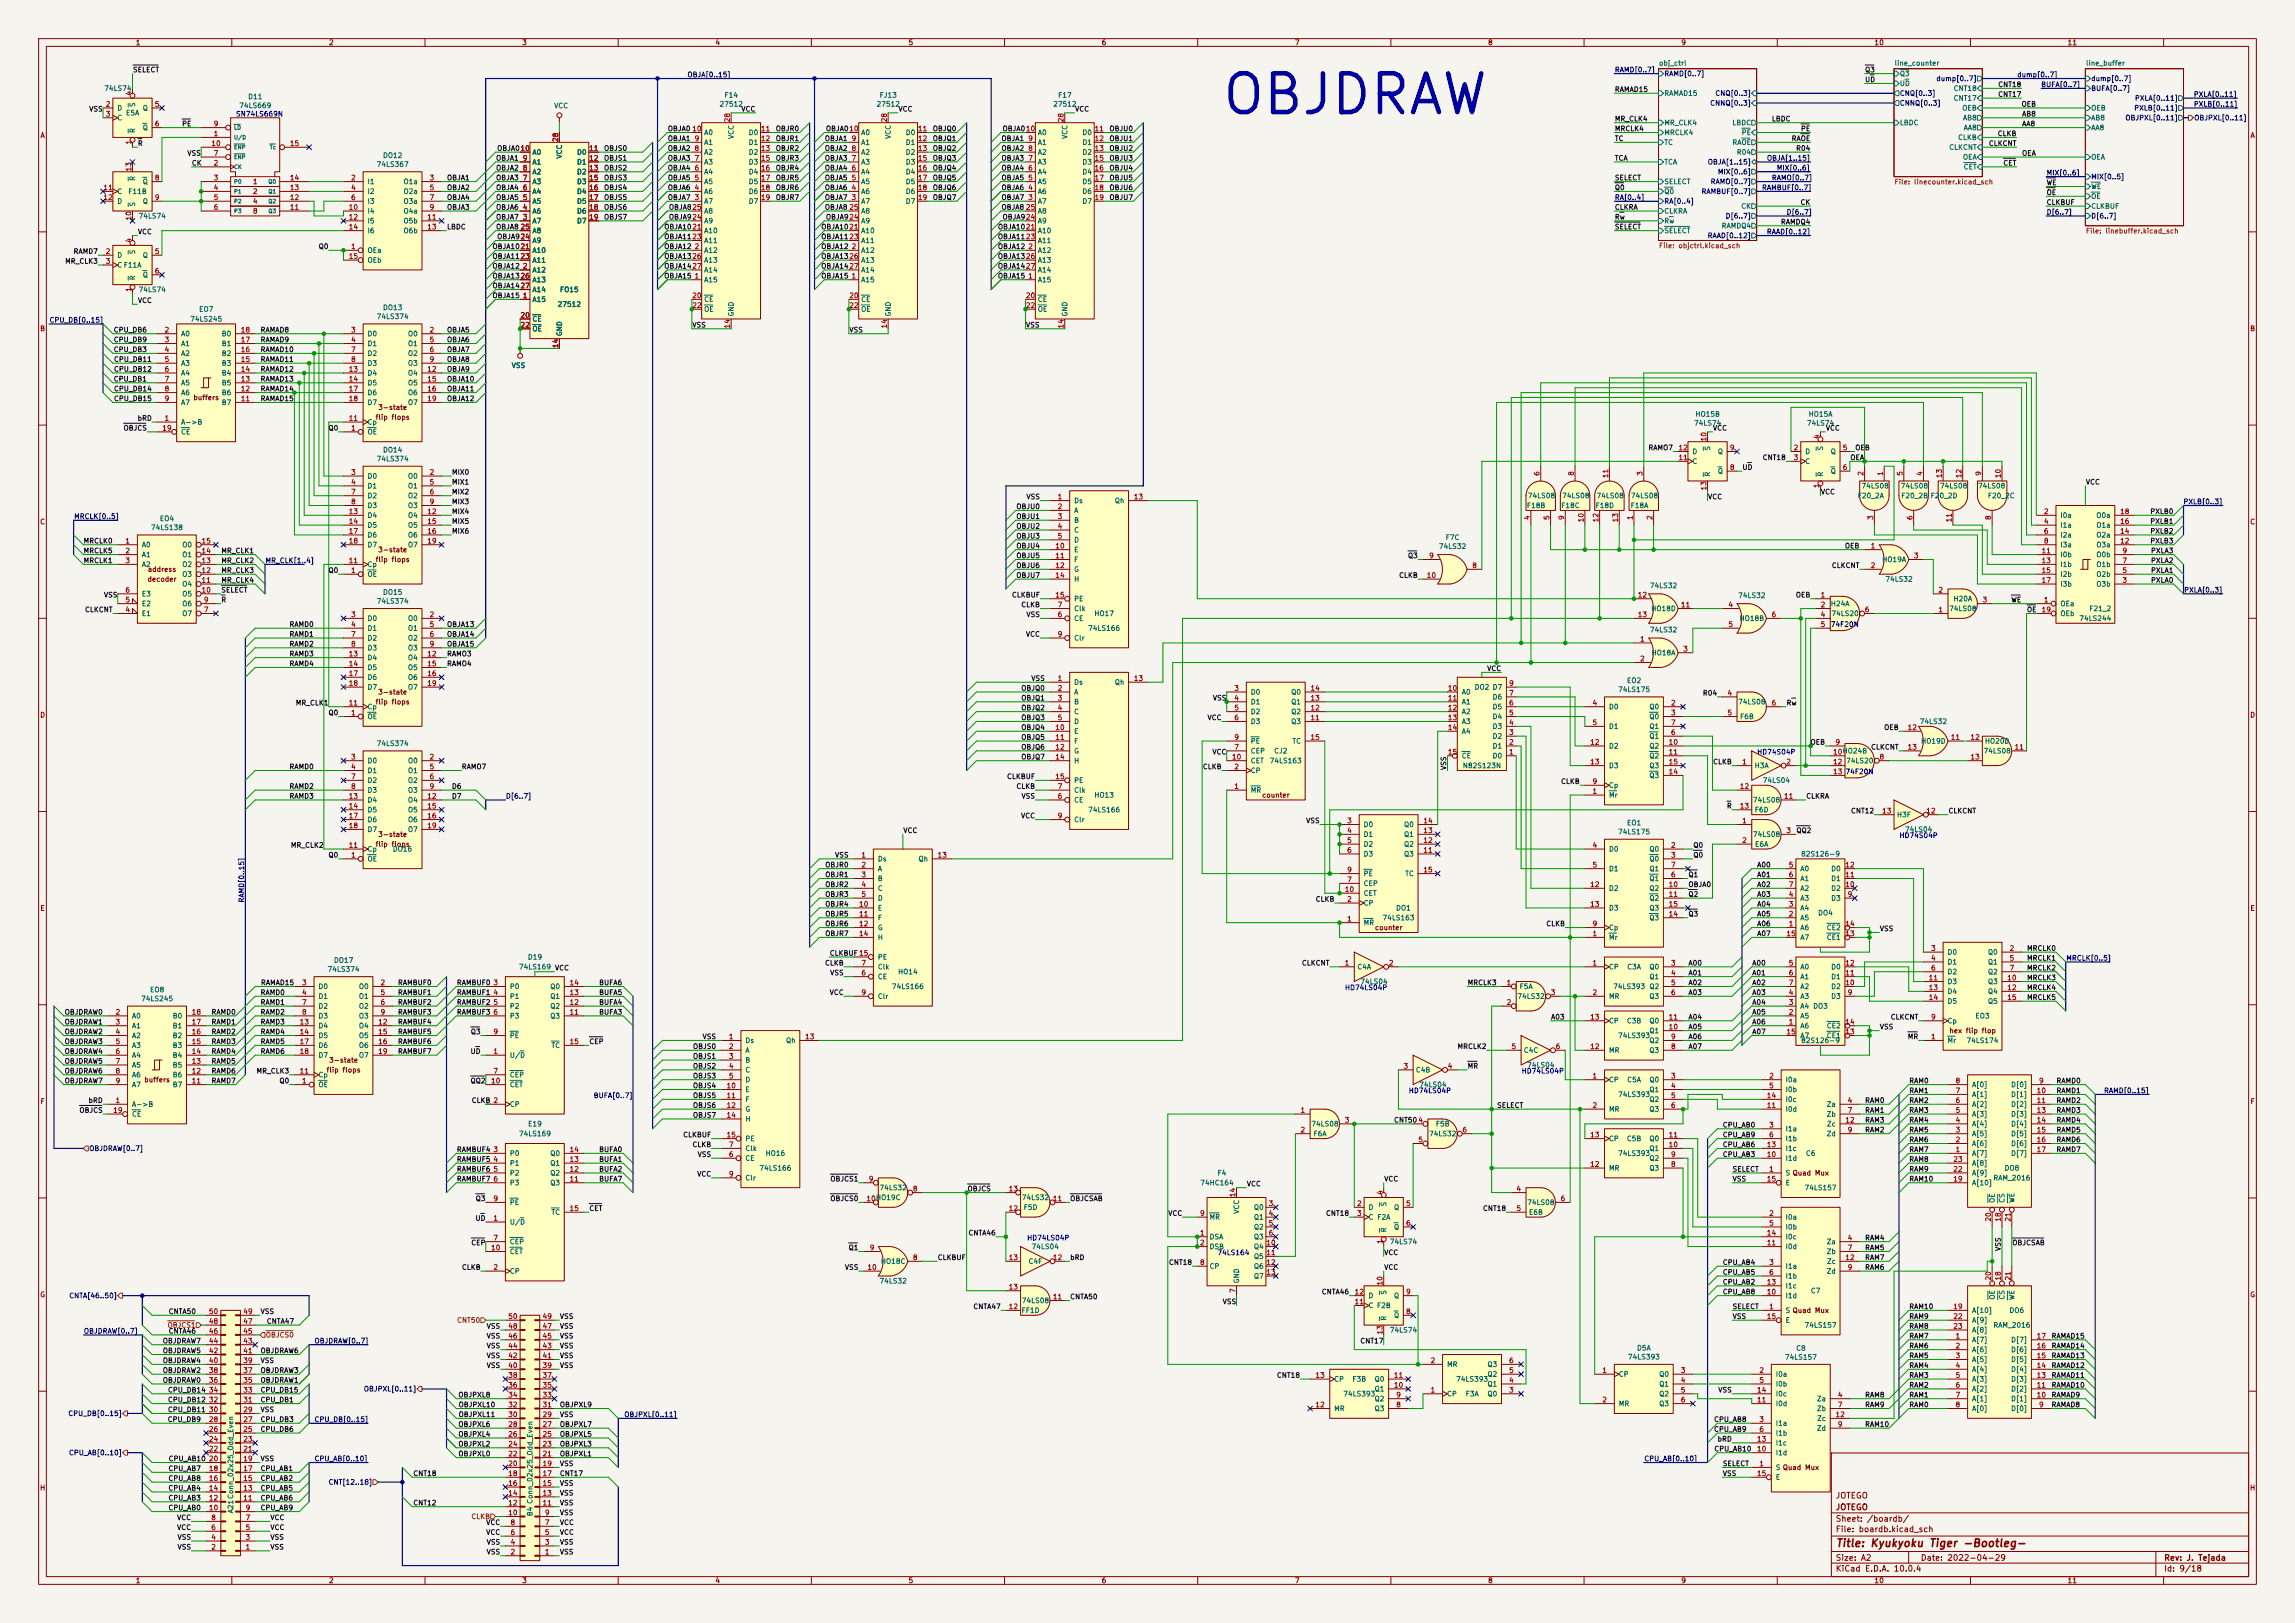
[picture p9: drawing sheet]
<svg xmlns="http://www.w3.org/2000/svg" width="594mm" height="420mm" viewBox="0 0 594 420" stroke-linecap="round" stroke-linejoin="round" font-family="sans-serif">
<defs><g id="words">
<text font-size="10" fill="#0000c2" x="315.7" y="32">OBJDRAW</text>
<text font-size="2" fill="#840000" x="475" y="400.8">Title: Kyukyoku Tiger -Bootleg-</text>
<g font-size="1.5" fill="#840000">
<text x="475" y="388.1">JOTEGO</text>
<text x="475" y="394.1">Sheet: /boardb/</text>
<text x="475" y="391.1">JOTEGO</text>
<text x="475" y="396.8">File: boardb.kicad_sch</text>
<text x="475" y="407">KiCad E.D.A. 10.0.4</text>
<text x="475" y="404.2">Size: A2</text>
<text x="497" y="404.2">Date: 2022-04-29</text>
<text x="560" y="404.2">Rev: J. Tejada</text>
<text x="560" y="407">Id: 9/18</text>
</g>
<g font-size="1.3" fill="#840000">
<text x="35" y="12">1</text>
<text x="85" y="12">2</text>
<text x="135" y="12">3</text>
<text x="185" y="12">4</text>
<text x="235" y="12">5</text>
<text x="285" y="12">6</text>
<text x="335" y="12">7</text>
<text x="385" y="12">8</text>
<text x="435" y="12">9</text>
<text x="485" y="12">10</text>
<text x="535" y="12">11</text>
<text x="10.3" y="36">A</text>
<text x="582.3" y="36">A</text>
<text x="65.3" y="48">1</text>
<text x="65.3" y="50.5">2</text>
<text x="65.3" y="53">4</text>
<text x="65.3" y="55.6">8</text>
<text x="10.3" y="86">B</text>
<text x="582.3" y="86">B</text>
<text x="49.9" y="103.8">buffers</text>
<text x="97.7" y="106.4">3-state</text>
<text x="97.1" y="108.9">flip flops</text>
<text x="10.3" y="136">C</text>
<text x="582.3" y="136">C</text>
<text x="97.7" y="143.2">3-state</text>
<text x="38.1" y="148.3">address</text>
<text x="97.1" y="145.8">flip flops</text>
<text x="38.1" y="150.8">decoder</text>
<text x="10.3" y="186">D</text>
<text x="97.1" y="182.6">flip flops</text>
<text x="97.7" y="180">3-state</text>
<text x="582.3" y="186">D</text>
<text x="326.5" y="206.7">counter</text>
<text x="97.1" y="219.4">flip flops</text>
<text x="97.7" y="216.9">3-state</text>
<text x="10.3" y="236">E</text>
<text x="582.3" y="236">E</text>
<text x="355.7" y="241">counter</text>
<text x="504.4" y="267.7">hex flip flop</text>
<text x="85" y="275.3">3-state</text>
<text x="37.2" y="280.4">buffers</text>
<text x="84.4" y="277.8">flip flops</text>
<text x="10.3" y="286">F</text>
<text x="582.3" y="286">F</text>
<text x="10.3" y="336">G</text>
<text x="582.3" y="336">G</text>
<text x="10.2" y="386">H</text>
<text x="582.2" y="386">H</text>
<text x="35" y="410">1</text>
<text x="85" y="410">2</text>
<text x="135" y="410">3</text>
<text x="185" y="410">4</text>
<text x="235" y="410">5</text>
<text x="285" y="410">6</text>
<text x="335" y="410">7</text>
<text x="385" y="410">8</text>
<text x="435" y="410">9</text>
<text x="485" y="410">10</text>
<text x="535" y="410">11</text>
</g>
<g font-size="1.3" fill="#006464">
<text x="429.3" y="17.3">obj_ctrl</text>
<text x="490.2" y="17.3">line_counter</text>
<text x="539.8" y="17.3">line_buffer</text>
<text x="26.8" y="23.8">74LS74</text>
<text x="491.6" y="22.6">UD</text>
<text x="491.6" y="20">Q3</text>
<text x="505.5" y="23.8">CNT18</text>
<text x="30.2" y="28.9">D</text>
<text x="35.3" y="27.8" transform="rotate(-90 35.3 27.8)">S</text>
<text x="36.8" y="28.9">Q</text>
<text x="61.8" y="28.3">74LS669</text>
<text x="64.1" y="26">D11</text>
<text x="143.3" y="28.3">VCC</text>
<text x="186.1" y="27.9">27512</text>
<text x="187.4" y="25.6">F14</text>
<text x="226.7" y="27.9">27512</text>
<text x="227.5" y="25.6">FJ13</text>
<text x="272.5" y="27.9">27512</text>
<text x="273.7" y="25.6">F17</text>
<text x="430.6" y="25.1">RAMAD15</text>
<text x="505.5" y="26.4">CNT17</text>
<text x="507.8" y="28.9">OEB</text>
<text x="541.1" y="28.9">OEB</text>
<text x="30.2" y="31.5">C</text>
<text x="32.5" y="30.2">E5A</text>
<text x="35.3" y="34.5" transform="rotate(-90 35.3 34.5)">R</text>
<text x="36.8" y="34">Q</text>
<text x="182.1" y="35.3">A0</text>
<text x="193.7" y="35.3">D0</text>
<text x="222.8" y="35.3">A0</text>
<text x="234.3" y="35.3">D0</text>
<text x="268.5" y="35.3">A0</text>
<text x="280" y="35.3">D0</text>
<text x="430.6" y="32.7">MR_CLK4</text>
<text x="430.6" y="35.3">MRCLK4</text>
<text x="448.2" y="32.7">LBDC</text>
<text x="450.7" y="35.3">PE</text>
<text x="491.6" y="32.7">LBDC</text>
<text x="507.9" y="31.5">AB8</text>
<text x="508.1" y="34">AA8</text>
<text x="541.1" y="31.5">AB8</text>
<text x="541.1" y="34">AA8</text>
<text x="99" y="41.2">DO12</text>
<text x="137.7" y="40.3">A0</text>
<text x="145.8" y="41.2" transform="rotate(-90 145.8 41.2)">VCC</text>
<text x="149.2" y="40.3">D0</text>
<text x="182.1" y="40.3">A2</text>
<text x="182.1" y="37.8">A1</text>
<text x="190.2" y="36.1" transform="rotate(-90 190.2 36.1)">VCC</text>
<text x="193.7" y="37.8">D1</text>
<text x="193.7" y="40.3">D2</text>
<text x="222.8" y="40.3">A2</text>
<text x="222.8" y="37.8">A1</text>
<text x="230.8" y="36.1" transform="rotate(-90 230.8 36.1)">VCC</text>
<text x="234.3" y="37.8">D1</text>
<text x="234.3" y="40.3">D2</text>
<text x="268.5" y="40.3">A2</text>
<text x="268.5" y="37.8">A1</text>
<text x="276.6" y="36.1" transform="rotate(-90 276.6 36.1)">VCC</text>
<text x="280" y="37.8">D1</text>
<text x="280" y="40.3">D2</text>
<text x="430.6" y="37.8">TC</text>
<text x="448.2" y="37.8">RAOE</text>
<text x="449.4" y="40.3">R04</text>
<text x="504.4" y="39.1">CLKCNT</text>
<text x="506.7" y="36.5">CLKB</text>
<text x="507.9" y="41.6">OEA</text>
<text x="541.1" y="41.6">OEA</text>
<text x="35.3" y="46.9" transform="rotate(-90 35.3 46.9)">R</text>
<text x="36.8" y="48">Q</text>
<text x="95" y="48">I1</text>
<text x="97.4" y="43.5">74LS367</text>
<text x="104.3" y="48">O1a</text>
<text x="137.7" y="48">A3</text>
<text x="137.7" y="45.4">A2</text>
<text x="137.7" y="42.9">A1</text>
<text x="149.2" y="42.9">D1</text>
<text x="149.2" y="45.4">D2</text>
<text x="149.2" y="48">D3</text>
<text x="182.1" y="48">A5</text>
<text x="182.1" y="45.4">A4</text>
<text x="182.1" y="42.9">A3</text>
<text x="193.7" y="42.9">D3</text>
<text x="193.7" y="45.4">D4</text>
<text x="193.7" y="48">D5</text>
<text x="222.8" y="48">A5</text>
<text x="222.8" y="45.4">A4</text>
<text x="222.8" y="42.9">A3</text>
<text x="234.3" y="42.9">D3</text>
<text x="234.3" y="45.4">D4</text>
<text x="234.3" y="48">D5</text>
<text x="268.5" y="48">A5</text>
<text x="268.5" y="45.4">A4</text>
<text x="268.5" y="42.9">A3</text>
<text x="280" y="42.9">D3</text>
<text x="280" y="45.4">D4</text>
<text x="280" y="48">D5</text>
<text x="430.6" y="42.9">TCA</text>
<text x="430.6" y="48">SELECT</text>
<text x="508.1" y="44.2">CET</text>
<text x="30.2" y="50.5">C</text>
<text x="30.2" y="53">D</text>
<text x="33.1" y="50.5">F11B</text>
<text x="35.3" y="53.6" transform="rotate(-90 35.3 53.6)">S</text>
<text x="36.8" y="53">Q</text>
<text x="95" y="50.5">I2</text>
<text x="95" y="53">I3</text>
<text x="104.3" y="50.5">O2a</text>
<text x="104.3" y="53">O3a</text>
<text x="137.7" y="53">A5</text>
<text x="137.7" y="50.5">A4</text>
<text x="149.2" y="50.5">D4</text>
<text x="149.2" y="53">D5</text>
<text x="182.1" y="53">A7</text>
<text x="182.1" y="50.5">A6</text>
<text x="193.7" y="50.5">D6</text>
<text x="193.7" y="53">D7</text>
<text x="222.8" y="53">A7</text>
<text x="222.8" y="50.5">A6</text>
<text x="234.3" y="50.5">D6</text>
<text x="234.3" y="53">D7</text>
<text x="268.5" y="53">A7</text>
<text x="268.5" y="50.5">A6</text>
<text x="280" y="50.5">D6</text>
<text x="280" y="53">D7</text>
<text x="430.6" y="50.5">Q0</text>
<text x="541.1" y="51.8">OE</text>
<text x="541.1" y="49.2">WE</text>
<text x="35.7" y="56.9">74LS74</text>
<text x="95" y="55.6">I4</text>
<text x="95" y="58.1">I5</text>
<text x="104.3" y="55.6">O4a</text>
<text x="104.3" y="58.1">O5b</text>
<text x="137.7" y="58.1">A7</text>
<text x="137.7" y="55.6">A6</text>
<text x="149.2" y="55.6">D6</text>
<text x="149.2" y="58.1">D7</text>
<text x="182.1" y="58.1">A9</text>
<text x="182.1" y="55.6">A8</text>
<text x="222.8" y="58.1">A9</text>
<text x="222.8" y="55.6">A8</text>
<text x="268.5" y="58.1">A9</text>
<text x="268.5" y="55.6">A8</text>
<text x="430.6" y="58.1">Rw</text>
<text x="430.6" y="55.6">CLKRA</text>
<text x="445.5" y="59.4">RAMDQ4</text>
<text x="450.5" y="54.3">CK</text>
<text x="541.1" y="54.3">CLKBUF</text>
<text x="35.3" y="65.9" transform="rotate(-90 35.3 65.9)">S</text>
<text x="95" y="65.7">OEa</text>
<text x="95" y="60.7">I6</text>
<text x="104.3" y="60.7">O6b</text>
<text x="137.7" y="65.7">A10</text>
<text x="137.7" y="63.2">A9</text>
<text x="137.7" y="60.7">A8</text>
<text x="182.1" y="65.7">A12</text>
<text x="182.1" y="60.7">A10</text>
<text x="182.1" y="63.2">A11</text>
<text x="222.8" y="65.7">A12</text>
<text x="222.8" y="60.7">A10</text>
<text x="222.8" y="63.2">A11</text>
<text x="268.5" y="65.7">A12</text>
<text x="268.5" y="60.7">A10</text>
<text x="268.5" y="63.2">A11</text>
<text x="430.6" y="60.7">SELECT</text>
<text x="30.2" y="67">D</text>
<text x="30.2" y="69.6">CF11A</text>
<text x="36.8" y="67">Q</text>
<text x="95" y="68.3">OEb</text>
<text x="137.7" y="70.8">A12</text>
<text x="137.7" y="68.3">A11</text>
<text x="182.1" y="68.3">A13</text>
<text x="182.1" y="70.8">A14</text>
<text x="222.8" y="68.3">A13</text>
<text x="222.8" y="70.8">A14</text>
<text x="268.5" y="68.3">A13</text>
<text x="268.5" y="70.8">A14</text>
<text x="35.3" y="72.6" transform="rotate(-90 35.3 72.6)">R</text>
<text x="35.7" y="75.9">74LS74</text>
<text x="36.8" y="72.1">Q</text>
<text x="137.7" y="73.4">A13</text>
<text x="137.7" y="75.9">A14</text>
<text x="144.8" y="75.9">FO15</text>
<text x="182.1" y="73.4">A15</text>
<text x="222.8" y="73.4">A15</text>
<text x="268.5" y="73.4">A15</text>
<text x="49.1" y="83.5">74LS245</text>
<text x="51.4" y="81">EO7</text>
<text x="97.4" y="82.9">74LS374</text>
<text x="99" y="80.5">DO13</text>
<text x="137.7" y="78.4">A15</text>
<text x="137.7" y="83.5">CE</text>
<text x="144.2" y="79.7">27512</text>
<text x="182.1" y="78.4">CE</text>
<text x="182.1" y="81">OE</text>
<text x="190.2" y="82" transform="rotate(-90 190.2 82)">GND</text>
<text x="222.8" y="78.4">CE</text>
<text x="222.8" y="81">OE</text>
<text x="230.8" y="82" transform="rotate(-90 230.8 82)">GND</text>
<text x="268.5" y="78.4">CE</text>
<text x="268.5" y="81">OE</text>
<text x="276.6" y="82" transform="rotate(-90 276.6 82)">GND</text>
<text x="46.7" y="87.3">A0</text>
<text x="46.7" y="89.9">A1</text>
<text x="57.3" y="89.9">B1</text>
<text x="57.3" y="87.3">B0</text>
<text x="95" y="87.3">D0</text>
<text x="95" y="89.9">D1</text>
<text x="105.5" y="87.3">O0</text>
<text x="105.5" y="89.9">O1</text>
<text x="137.7" y="86.1">OE</text>
<text x="145.8" y="87.1" transform="rotate(-90 145.8 87.1)">GND</text>
<text x="46.7" y="92.4">A2</text>
<text x="46.7" y="95">A3</text>
<text x="57.3" y="95">B3</text>
<text x="57.3" y="92.4">B2</text>
<text x="95" y="92.4">D2</text>
<text x="95" y="95">D3</text>
<text x="105.5" y="92.4">O2</text>
<text x="105.5" y="95">O3</text>
<text x="132.3" y="95.5">VSS</text>
<text x="46.7" y="97.5">A4</text>
<text x="46.7" y="100">A5</text>
<text x="57.3" y="100">B5</text>
<text x="57.3" y="97.5">B4</text>
<text x="95" y="97.5">D4</text>
<text x="95" y="100">D5</text>
<text x="105.5" y="97.5">O4</text>
<text x="105.5" y="100">O5</text>
<text x="46.7" y="102.6">A6</text>
<text x="46.7" y="105.1">A7</text>
<text x="57.3" y="105.1">B7</text>
<text x="57.3" y="102.6">B6</text>
<text x="95" y="102.6">D6</text>
<text x="95" y="105.1">D7</text>
<text x="105.5" y="102.6">O6</text>
<text x="105.5" y="105.1">O7</text>
<text x="46.7" y="110.2">A-&gt;B</text>
<text x="46.7" y="112.7">CE</text>
<text x="95" y="112.7">OE</text>
<text x="95" y="110.2">Cp</text>
<text x="438.3" y="110.4">74LS74</text>
<text x="438.7" y="108.1">HO15B</text>
<text x="467.5" y="110.4">74LS74</text>
<text x="468" y="108.1">HO15A</text>
<text x="97.4" y="119.7">74LS374</text>
<text x="99" y="117.4">DO14</text>
<text x="437.9" y="117.8">D</text>
<text x="442.9" y="116.7" transform="rotate(-90 442.9 116.7)">S</text>
<text x="444.5" y="117.8">Q</text>
<text x="467.1" y="117.8">D</text>
<text x="472.1" y="116.7" transform="rotate(-90 472.1 116.7)">S</text>
<text x="473.7" y="117.8">Q</text>
<text x="95" y="124.2">D0</text>
<text x="105.5" y="124.2">O0</text>
<text x="437.9" y="120.4">C</text>
<text x="442.9" y="123.4" transform="rotate(-90 442.9 123.4)">R</text>
<text x="444.5" y="122.9">Q</text>
<text x="467.1" y="120.4">C</text>
<text x="472.1" y="123.4" transform="rotate(-90 472.1 123.4)">R</text>
<text x="473.7" y="122.9">Q</text>
<text x="95" y="126.7">D1</text>
<text x="95" y="129.2">D2</text>
<text x="95" y="131.8">D3</text>
<text x="105.5" y="126.7">O1</text>
<text x="105.5" y="129.2">O2</text>
<text x="105.5" y="131.8">O3</text>
<text x="277.9" y="130.5">Ds</text>
<text x="288.4" y="130.5">Qh</text>
<text x="395.1" y="131.8">F18B</text>
<text x="395.3" y="129.2">74LS08</text>
<text x="403.9" y="131.8">F18C</text>
<text x="404.2" y="129.2">74LS08</text>
<text x="412.8" y="131.8">F18D</text>
<text x="413.1" y="129.2">74LS08</text>
<text x="421.9" y="131.8">F18A</text>
<text x="422" y="129.2">74LS08</text>
<text x="480.7" y="129.2">F20_2A</text>
<text x="481.7" y="126.7">74LS08</text>
<text x="491.8" y="126.7">74LS08</text>
<text x="491.9" y="129.2">F20_2B F20_2D</text>
<text x="502" y="126.7">74LS08</text>
<text x="511.8" y="126.7">74LS08</text>
<text x="514.4" y="129.2">F20_2C</text>
<text x="38.9" y="137.5">74LS138</text>
<text x="41.2" y="135.2">EO4</text>
<text x="95" y="134.3">D4</text>
<text x="95" y="136.9">D5</text>
<text x="105.5" y="134.3">O4</text>
<text x="105.5" y="136.9">O5</text>
<text x="277.9" y="133.1">A</text>
<text x="277.9" y="135.6">B</text>
<text x="533.1" y="134.3">I0a</text>
<text x="533.1" y="136.9">I1a</text>
<text x="542.5" y="136.9">O1a</text>
<text x="542.5" y="134.3">O0a</text>
<text x="36.6" y="141.9">A0</text>
<text x="47" y="141.9">O0</text>
<text x="95" y="139.4">D6</text>
<text x="95" y="141.9">D7</text>
<text x="105.5" y="139.4">O6</text>
<text x="105.5" y="141.9">O7</text>
<text x="277.9" y="138.1">C</text>
<text x="277.9" y="140.7">D</text>
<text x="277.9" y="143.2">E</text>
<text x="372.3" y="142.3">74LS32</text>
<text x="374" y="140">F7C</text>
<text x="533.1" y="139.4">I2a</text>
<text x="533.1" y="141.9">I3a</text>
<text x="542.5" y="141.9">O3a</text>
<text x="542.5" y="139.4">O2a</text>
<text x="36.6" y="144.5">A1</text>
<text x="36.6" y="147">A2</text>
<text x="47" y="149.6">O3</text>
<text x="47" y="147">O2</text>
<text x="47" y="144.5">O1</text>
<text x="95" y="149.6">OE</text>
<text x="95" y="147">Cp</text>
<text x="277.9" y="145.8">F</text>
<text x="277.9" y="148.3">G</text>
<text x="487" y="145.8">HO19A</text>
<text x="533.1" y="144.5">I0b</text>
<text x="533.1" y="147">I1b</text>
<text x="533.1" y="149.6">I2b</text>
<text x="542.5" y="149.6">O2b</text>
<text x="542.5" y="147">O1b</text>
<text x="542.5" y="144.5">O0b</text>
<text x="36.6" y="154.6">E3</text>
<text x="47" y="154.6">O5</text>
<text x="47" y="152.1">O4</text>
<text x="99" y="154.2">DO15</text>
<text x="277.9" y="150.8">H</text>
<text x="277.9" y="155.9">PE</text>
<text x="426.9" y="152.5">74LS32</text>
<text x="449.8" y="155">74LS32</text>
<text x="487.9" y="150.8">74LS32</text>
<text x="505.5" y="155.9">H20A</text>
<text x="533.1" y="152.1">I3b</text>
<text x="542.5" y="152.1">O3b</text>
<text x="36.6" y="159.7">E1</text>
<text x="36.6" y="157.2">E2</text>
<text x="47" y="159.7">O7</text>
<text x="47" y="157.2">O6</text>
<text x="95" y="161">D0</text>
<text x="97.4" y="156.5">74LS374</text>
<text x="105.5" y="161">O0</text>
<text x="277.9" y="161">CE</text>
<text x="277.9" y="158.5">Clk</text>
<text x="283.1" y="159.7">HO17</text>
<text x="427.3" y="158.5">HO18D</text>
<text x="450.1" y="161">HO18B</text>
<text x="473.7" y="157.2">H24A</text>
<text x="473.9" y="159.7">74LS20</text>
<text x="504.4" y="158.5">74LS08</text>
<text x="533.1" y="157.2">OEa</text>
<text x="533.1" y="159.7">OEb</text>
<text x="538" y="161">74LS244</text>
<text x="540.6" y="158.5">F21_2</text>
<text x="95" y="163.5">D1</text>
<text x="95" y="166.1">D2</text>
<text x="105.5" y="163.5">O1</text>
<text x="105.5" y="166.1">O2</text>
<text x="277.9" y="166.1">Clr</text>
<text x="281.5" y="163.5">74LS166</text>
<text x="426.9" y="163.9">74LS32</text>
<text x="95" y="168.6">D3</text>
<text x="95" y="171.2">D4</text>
<text x="95" y="173.7">D5</text>
<text x="105.5" y="168.6">O3</text>
<text x="105.5" y="171.2">O4</text>
<text x="105.5" y="173.7">O5</text>
<text x="427.3" y="169.9">HO18A</text>
<text x="95" y="176.2">D6</text>
<text x="95" y="178.8">D7</text>
<text x="105.5" y="176.2">O6</text>
<text x="105.5" y="178.8">O7</text>
<text x="277.9" y="177.5">Ds</text>
<text x="288.4" y="177.5">Qh</text>
<text x="381.5" y="178.8">DO2 D7</text>
<text x="418.7" y="179.4">74LS175</text>
<text x="421" y="177.1">EO2</text>
<text x="95" y="183.9">Cp</text>
<text x="277.9" y="180">A</text>
<text x="277.9" y="182.6">B</text>
<text x="277.9" y="185.1">C</text>
<text x="323.6" y="180">D0</text>
<text x="323.6" y="182.6">D1</text>
<text x="323.6" y="185.1">D2</text>
<text x="334.1" y="185.1">Q2</text>
<text x="334.1" y="182.6">Q1</text>
<text x="334.1" y="180">Q0</text>
<text x="378.2" y="180">A0</text>
<text x="378.2" y="182.6">A1</text>
<text x="378.2" y="185.1">A2</text>
<text x="386.2" y="183.9">D5</text>
<text x="386.2" y="181.3">D6</text>
<text x="416.3" y="183.9">D0</text>
<text x="426.8" y="183.9">Q0</text>
<text x="449.8" y="182.6">74LS08</text>
<text x="95" y="186.4">OE</text>
<text x="277.9" y="187.7">D</text>
<text x="277.9" y="190.2">E</text>
<text x="323.6" y="187.7">D3</text>
<text x="334.1" y="187.7">Q3</text>
<text x="378.2" y="187.7">A3</text>
<text x="378.2" y="190.2">A4</text>
<text x="386.2" y="191.5">D2</text>
<text x="386.2" y="188.9">D3</text>
<text x="386.2" y="186.4">D4</text>
<text x="416.3" y="188.9">D1</text>
<text x="426.8" y="186.4">Q0</text>
<text x="426.8" y="191.5">Q1</text>
<text x="426.8" y="188.9">Q1</text>
<text x="450.2" y="186.4">F6B</text>
<text x="496.7" y="187.7">74LS32</text>
<text x="95" y="197.8">D0</text>
<text x="97.4" y="193.4">74LS374</text>
<text x="105.5" y="197.8">O0</text>
<text x="277.9" y="192.7">F</text>
<text x="277.9" y="195.3">G</text>
<text x="277.9" y="197.8">H</text>
<text x="323.6" y="195.3">CEP</text>
<text x="323.6" y="192.7">PE</text>
<text x="323.6" y="197.8">CET</text>
<text x="328.5" y="197.8">74LS163</text>
<text x="329.6" y="195.3">CJ2</text>
<text x="334.4" y="192.7">TC</text>
<text x="378.2" y="196.6">CE</text>
<text x="386.2" y="196.6">D0</text>
<text x="386.2" y="194">D1</text>
<text x="416.3" y="194">D2</text>
<text x="426.8" y="194">Q2</text>
<text x="426.8" y="196.6">Q2</text>
<text x="477.7" y="197.8">74LS20</text>
<text x="497.1" y="192.7">HO19D</text>
<text x="513.3" y="195.3">74LS08</text>
<text x="513.6" y="192.7">HO20D</text>
<text x="95" y="200.4">D1</text>
<text x="95" y="202.9">D2</text>
<text x="105.5" y="200.4">O1</text>
<text x="105.5" y="202.9">O2</text>
<text x="277.9" y="202.9">PE</text>
<text x="323.6" y="200.4">CP</text>
<text x="378.5" y="199.1">N82S123N</text>
<text x="416.3" y="199.1">D3</text>
<text x="426.8" y="201.6">Q3</text>
<text x="426.8" y="199.1">Q3</text>
<text x="454" y="199.1">H3A</text>
<text x="456.1" y="202.9">74LS04</text>
<text x="95" y="205.4">D3</text>
<text x="95" y="208">D4</text>
<text x="105.5" y="205.4">O3</text>
<text x="105.5" y="208">O4</text>
<text x="277.9" y="208">CE</text>
<text x="277.9" y="205.4">Clk</text>
<text x="283.1" y="206.7">HO13</text>
<text x="323.6" y="205.4">MR</text>
<text x="416.3" y="206.7">Mr</text>
<text x="416.3" y="204.2">Cp</text>
<text x="453.6" y="208">74LS08</text>
<text x="95" y="210.5">D5</text>
<text x="95" y="213.1">D6</text>
<text x="95" y="215.6">D7</text>
<text x="105.5" y="210.5">O5</text>
<text x="105.5" y="213.1">O6</text>
<text x="105.5" y="215.6">O7</text>
<text x="277.9" y="213.1">Clr</text>
<text x="281.5" y="210.5">74LS166</text>
<text x="352.8" y="214.3">D0</text>
<text x="363.3" y="214.3">Q0</text>
<text x="421" y="213.9">EO1</text>
<text x="454" y="210.5">F6D</text>
<text x="490.8" y="211.8">H3F</text>
<text x="492.9" y="215.6">74LS04</text>
<text x="95" y="220.7">Cp</text>
<text x="101.5" y="220.7">DO16</text>
<text x="352.8" y="216.9">D1</text>
<text x="352.8" y="219.4">D2</text>
<text x="352.8" y="222">D3</text>
<text x="363.3" y="222">Q3</text>
<text x="363.3" y="219.4">Q2</text>
<text x="363.3" y="216.9">Q1</text>
<text x="416.3" y="220.7">D0</text>
<text x="418.7" y="216.2">74LS175</text>
<text x="426.8" y="220.7">Q0</text>
<text x="453.6" y="216.9">74LS08</text>
<text x="454.1" y="219.4">E6A</text>
<text x="466" y="222">82S126-9</text>
<text x="95" y="223.2">OE</text>
<text x="227.1" y="223.2">Ds</text>
<text x="227.1" y="225.8">A</text>
<text x="237.6" y="223.2">Qh</text>
<text x="352.8" y="227">PE</text>
<text x="363.6" y="227">TC</text>
<text x="416.3" y="225.8">D1</text>
<text x="426.8" y="223.2">Q0</text>
<text x="426.8" y="225.8">Q1</text>
<text x="465.8" y="225.8">A0</text>
<text x="473.8" y="225.8">D0</text>
<text x="227.1" y="228.3">B</text>
<text x="227.1" y="230.8">C</text>
<text x="227.1" y="233.4">D</text>
<text x="352.8" y="229.6">CEP</text>
<text x="352.8" y="232.1">CET</text>
<text x="416.3" y="230.8">D2</text>
<text x="426.8" y="228.3">Q1</text>
<text x="426.8" y="230.8">Q2</text>
<text x="426.8" y="233.4">Q2</text>
<text x="465.8" y="233.4">A3</text>
<text x="465.8" y="228.3">A1</text>
<text x="465.8" y="230.8">A2</text>
<text x="473.8" y="233.4">D3</text>
<text x="473.8" y="230.8">D2</text>
<text x="473.8" y="228.3">D1</text>
<text x="227.1" y="235.9">E</text>
<text x="227.1" y="238.5">F</text>
<text x="352.8" y="239.7">MR</text>
<text x="352.8" y="234.7">CP</text>
<text x="357.7" y="238.5">74LS163</text>
<text x="361.2" y="235.9">DO1</text>
<text x="416.3" y="235.9">D3</text>
<text x="426.8" y="238.5">Q3</text>
<text x="426.8" y="235.9">Q3</text>
<text x="465.8" y="238.5">A5</text>
<text x="465.8" y="235.9">A4</text>
<text x="470.4" y="237.2">DO4</text>
<text x="227.1" y="241">G</text>
<text x="227.1" y="243.5">H</text>
<text x="416.3" y="243.5">Mr</text>
<text x="416.3" y="241">Cp</text>
<text x="465.8" y="241">A6</text>
<text x="465.8" y="243.5">A7</text>
<text x="472.7" y="243.5">CE1</text>
<text x="472.7" y="241">CE2</text>
<text x="84.7" y="251.8">74LS374</text>
<text x="86.3" y="249.5">DO17</text>
<text x="134.2" y="251.2">74LS169 VCC</text>
<text x="136.5" y="248.6">D19</text>
<text x="227.1" y="251.2">Clk</text>
<text x="227.1" y="248.6">PE</text>
<text x="351.2" y="251.2">C4A</text>
<text x="416.3" y="251.2">CP</text>
<text x="421" y="251.2">C3A</text>
<text x="426.8" y="251.2">Q0</text>
<text x="465.8" y="251.2">A0</text>
<text x="473.8" y="251.2">D0</text>
<text x="503.9" y="247.4">D0</text>
<text x="503.9" y="249.9">D1</text>
<text x="514.4" y="247.4">Q0</text>
<text x="514.4" y="249.9">Q1</text>
<text x="38.7" y="257.1">EO8</text>
<text x="82.3" y="256.2">D0</text>
<text x="92.8" y="256.2">O0</text>
<text x="131.8" y="256.2">P0</text>
<text x="142.3" y="256.2">Q0</text>
<text x="227.1" y="253.7">CE</text>
<text x="230.7" y="256.2">74LS166</text>
<text x="232.3" y="252.4">HO14</text>
<text x="352" y="255">74LS04</text>
<text x="393.2" y="256.2">F5A</text>
<text x="417.4" y="256.2">74LS393 Q2</text>
<text x="426.8" y="253.7">Q1</text>
<text x="465.8" y="253.7">A1</text>
<text x="465.8" y="256.2">A2</text>
<text x="473.8" y="256.2">D2</text>
<text x="473.8" y="253.7">D1</text>
<text x="503.9" y="252.4">D2</text>
<text x="503.9" y="255">D3</text>
<text x="503.9" y="257.5">D4</text>
<text x="514.4" y="252.4">Q2</text>
<text x="514.4" y="255">Q3</text>
<text x="514.4" y="257.5">Q4</text>
<text x="34" y="263.9">A0</text>
<text x="36.4" y="259.4">74LS245</text>
<text x="44.6" y="263.9">B0</text>
<text x="82.3" y="258.8">D1</text>
<text x="82.3" y="261.3">D2</text>
<text x="82.3" y="263.9">D3</text>
<text x="92.8" y="258.8">O1</text>
<text x="92.8" y="261.3">O2</text>
<text x="92.8" y="263.9">O3</text>
<text x="131.8" y="258.8">P1</text>
<text x="131.8" y="261.3">P2</text>
<text x="131.8" y="263.9">P3</text>
<text x="142.3" y="263.9">Q3</text>
<text x="142.3" y="261.3">Q2</text>
<text x="142.3" y="258.8">Q1</text>
<text x="227.1" y="258.8">Clr</text>
<text x="392.6" y="258.8">74LS32</text>
<text x="416.3" y="258.8">MR</text>
<text x="426.8" y="258.8">Q3</text>
<text x="465.8" y="263.9">A5</text>
<text x="465.8" y="261.3">A4 DO3</text>
<text x="465.8" y="258.8">A3</text>
<text x="473.8" y="258.8">D3</text>
<text x="503.9" y="260.1">D5</text>
<text x="511.1" y="263.9">EO3</text>
<text x="514.4" y="260.1">Q5</text>
<text x="34" y="266.4">A1</text>
<text x="34" y="268.9">A2</text>
<text x="44.6" y="268.9">B2</text>
<text x="44.6" y="266.4">B1</text>
<text x="82.3" y="266.4">D4</text>
<text x="82.3" y="268.9">D5</text>
<text x="92.8" y="266.4">O4</text>
<text x="92.8" y="268.9">O5</text>
<text x="131.8" y="268.9">PE</text>
<text x="416.3" y="265.1">CP</text>
<text x="418.7" y="268.9">74LS393</text>
<text x="420.9" y="265.1">C3B</text>
<text x="426.8" y="267.7">Q1</text>
<text x="426.8" y="265.1">Q0</text>
<text x="465.8" y="266.4">A6</text>
<text x="465.8" y="268.9">A7</text>
<text x="472.7" y="268.9">CE1</text>
<text x="472.7" y="266.4">CE2</text>
<text x="503.9" y="265.1">Cp</text>
<text x="34" y="271.5">A3</text>
<text x="34" y="274">A4</text>
<text x="44.6" y="274">B4</text>
<text x="44.6" y="271.5">B3</text>
<text x="82.3" y="271.5">D6</text>
<text x="82.3" y="274">D7</text>
<text x="92.8" y="271.5">O6</text>
<text x="92.8" y="274">O7</text>
<text x="131.8" y="274">U/D</text>
<text x="142.6" y="271.5">TC</text>
<text x="192.8" y="270.2">Ds</text>
<text x="192.8" y="272.8">A</text>
<text x="192.8" y="275.3">B</text>
<text x="203.3" y="270.2">Qh</text>
<text x="394.3" y="272.8">C4C</text>
<text x="416.3" y="272.8">MR</text>
<text x="426.8" y="272.8">Q3</text>
<text x="426.8" y="270.2">Q2</text>
<text x="466" y="270.2">82S126-9</text>
<text x="503.9" y="270.2">Mr</text>
<text x="508.8" y="270.2">74LS174</text>
<text x="34" y="276.6">A5</text>
<text x="34" y="279.1">A6</text>
<text x="34" y="281.6">A7</text>
<text x="44.6" y="281.6">B7</text>
<text x="44.6" y="279.1">B6</text>
<text x="44.6" y="276.6">B5</text>
<text x="82.3" y="281.6">OE</text>
<text x="82.3" y="279.1">Cp</text>
<text x="131.8" y="279.1">CEP</text>
<text x="131.8" y="281.6">CET</text>
<text x="192.8" y="277.8">C</text>
<text x="192.8" y="280.4">D</text>
<text x="366.3" y="277.8">C4B</text>
<text x="367.2" y="281.6">74LS04</text>
<text x="395.1" y="276.6">74LS04</text>
<text x="416.3" y="280.4">CP</text>
<text x="421" y="280.4">C5A</text>
<text x="426.8" y="280.4">Q0</text>
<text x="462" y="280.4">I0a</text>
<text x="510.3" y="281.6">A[0]</text>
<text x="520.4" y="281.6">D[0]</text>
<text x="34" y="286.7">A-&gt;B</text>
<text x="131.8" y="286.7">CP</text>
<text x="192.8" y="282.9">E</text>
<text x="192.8" y="285.5">F</text>
<text x="192.8" y="288">G</text>
<text x="416.3" y="288">MR</text>
<text x="418.7" y="284.2">74LS393</text>
<text x="426.8" y="282.9">Q1</text>
<text x="426.8" y="285.5">Q2</text>
<text x="426.8" y="288">Q3</text>
<text x="462" y="282.9">I0b</text>
<text x="462" y="288">I0d</text>
<text x="462" y="285.5">I0c</text>
<text x="472.7" y="286.7">Za</text>
<text x="510.3" y="286.7">A[2]</text>
<text x="510.3" y="284.2">A[1]</text>
<text x="520.4" y="284.2">D[1]</text>
<text x="520.4" y="286.7">D[2]</text>
<text x="34" y="289.3">CE</text>
<text x="136.5" y="291.8">E19</text>
<text x="192.8" y="290.5">H</text>
<text x="339.3" y="291.8">74LS08</text>
<text x="371.5" y="291.8">F5B</text>
<text x="462" y="293.1">I1a</text>
<text x="472.7" y="289.3">Zb</text>
<text x="472.7" y="291.8">Zc</text>
<text x="510.3" y="291.8">A[4]</text>
<text x="510.3" y="289.3">A[3]</text>
<text x="520.4" y="289.3">D[3]</text>
<text x="520.4" y="291.8">D[4]</text>
<text x="131.8" y="299.4">P0</text>
<text x="134.2" y="294.3">74LS169</text>
<text x="142.3" y="299.4">Q0</text>
<text x="192.8" y="298.2">Clk</text>
<text x="192.8" y="295.6">PE</text>
<text x="198" y="299.4">HO16</text>
<text x="339.8" y="294.3">F6A</text>
<text x="369.7" y="294.3">74LS32</text>
<text x="416.3" y="295.6">CP</text>
<text x="418.7" y="299.4">74LS393</text>
<text x="420.9" y="295.6">C5B</text>
<text x="426.8" y="298.2">Q1</text>
<text x="426.8" y="295.6">Q0</text>
<text x="462" y="295.6">I1b</text>
<text x="462" y="298.2">I1c</text>
<text x="467.3" y="299.4">C6</text>
<text x="472.7" y="294.3">Zd</text>
<text x="510.3" y="299.4">A[7]</text>
<text x="510.3" y="296.9">A[6]</text>
<text x="510.3" y="294.3">A[5]</text>
<text x="520.4" y="294.3">D[5]</text>
<text x="520.4" y="296.9">D[6]</text>
<text x="520.4" y="299.4">D[7]</text>
<text x="131.8" y="302">P1</text>
<text x="131.8" y="304.5">P2</text>
<text x="142.3" y="304.5">Q2</text>
<text x="142.3" y="302">Q1</text>
<text x="192.8" y="300.7">CE</text>
<text x="192.8" y="305.8">Clr</text>
<text x="196.4" y="303.2">74LS166</text>
<text x="315" y="304.5">F4</text>
<text x="416.3" y="303.2">MR</text>
<text x="426.8" y="303.2">Q3</text>
<text x="426.8" y="300.7">Q2</text>
<text x="462" y="304.5">S Quad Mux</text>
<text x="462" y="300.7">I1d</text>
<text x="510.3" y="304.5">A[9]</text>
<text x="510.3" y="302">A[8]</text>
<text x="515.8" y="305.8">RAM_2016</text>
<text x="518.7" y="303.2">DO8</text>
<text x="131.8" y="307">P3</text>
<text x="142.3" y="307">Q3</text>
<text x="227.5" y="308.3">74LS32</text>
<text x="264.3" y="310.9">74LS32</text>
<text x="310.5" y="307">74HC164</text>
<text x="462" y="307">E</text>
<text x="466.9" y="308.3">74LS157</text>
<text x="510.3" y="307">A[10]</text>
<text x="516.6" y="311.4" transform="rotate(-90 516.6 311.4)">OE</text>
<text x="519.1" y="311.4" transform="rotate(-90 519.1 311.4)">CS</text>
<text x="521.7" y="311.4" transform="rotate(-90 521.7 311.4)">WE</text>
<text x="131.8" y="317.2">U/D</text>
<text x="131.8" y="312.1">PE</text>
<text x="142.6" y="314.7">TC</text>
<text x="264.8" y="313.4">F5D</text>
<text x="312.9" y="315.9">MR</text>
<text x="321" y="314.2" transform="rotate(-90 321 314.2)">VCC</text>
<text x="324.4" y="313.4">Q0</text>
<text x="324.4" y="315.9">Q1</text>
<text x="354.1" y="313.4">D</text>
<text x="354.1" y="315.9">C F2A</text>
<text x="359.1" y="312.3" transform="rotate(-90 359.1 312.3)">S</text>
<text x="360.7" y="313.4">Q</text>
<text x="395.1" y="312.1">74LS08</text>
<text x="395.6" y="314.7">E6B</text>
<text x="462" y="315.9">I0a</text>
<text x="131.8" y="322.3">CEP</text>
<text x="266.9" y="323.6">74LS04</text>
<text x="312.9" y="321">DSA</text>
<text x="312.9" y="323.6">DSB</text>
<text x="324.4" y="318.5">Q2</text>
<text x="324.4" y="321">Q3</text>
<text x="324.4" y="323.6">Q4</text>
<text x="359.1" y="319" transform="rotate(-90 359.1 319)">R</text>
<text x="359.6" y="322.3">74LS74</text>
<text x="360.7" y="318.5">Q</text>
<text x="462" y="318.5">I0b</text>
<text x="462" y="323.6">I0d</text>
<text x="462" y="321">I0c</text>
<text x="472.7" y="322.3">Za</text>
<text x="131.8" y="329.9">CP</text>
<text x="131.8" y="324.8">CET</text>
<text x="227.9" y="327.4">HO18C</text>
<text x="266.1" y="327.4">C4F</text>
<text x="312.9" y="328.6">CP</text>
<text x="324.4" y="326.1">Q5</text>
<text x="324.4" y="328.6">Q6</text>
<text x="462" y="328.6">I1a</text>
<text x="472.7" y="324.8">Zb</text>
<text x="472.7" y="329.9">Zd</text>
<text x="472.7" y="327.4">Zc</text>
<text x="227.5" y="332.4">74LS32</text>
<text x="321" y="332.2" transform="rotate(-90 321 332.2)">GND</text>
<text x="324.4" y="331.2">Q7</text>
<text x="359.1" y="335.2" transform="rotate(-90 359.1 335.2)">S</text>
<text x="462" y="331.2">I1b</text>
<text x="462" y="333.7">I1c</text>
<text x="468.6" y="335">C7</text>
<text x="264.3" y="340.1">FF1D</text>
<text x="264.3" y="337.5">74LS08</text>
<text x="354.1" y="338.8">C F2B</text>
<text x="354.1" y="336.3">D</text>
<text x="359.1" y="341.9" transform="rotate(-90 359.1 341.9)">R</text>
<text x="360.7" y="341.3">Q</text>
<text x="360.7" y="336.3">Q</text>
<text x="462" y="340.1">S Quad Mux</text>
<text x="462" y="336.3">I1d</text>
<text x="510.3" y="340.1">A[10]</text>
<text x="516.6" y="336.4" transform="rotate(-90 516.6 336.4)">OE</text>
<text x="519.1" y="336.4" transform="rotate(-90 519.1 336.4)">CS</text>
<text x="520" y="340.1">DO6</text>
<text x="521.7" y="336.6" transform="rotate(-90 521.7 336.6)">WE</text>
<text x="359.6" y="345.1">74LS74</text>
<text x="462" y="342.6">E</text>
<text x="466.9" y="343.9">74LS157</text>
<text x="510.3" y="347.7">A[7]</text>
<text x="510.3" y="342.6">A[9]</text>
<text x="510.3" y="345.1">A[8]</text>
<text x="515.8" y="343.9">RAM_2016</text>
<text x="520.4" y="347.7">D[7]</text>
<text x="421.2" y="352.1">74LS393</text>
<text x="423.6" y="349.8">D5A</text>
<text x="461.8" y="352.2">74LS157</text>
<text x="464.7" y="349.8">C8</text>
<text x="510.3" y="350.2">A[6]</text>
<text x="510.3" y="352.8">A[5]</text>
<text x="520.4" y="352.8">D[5]</text>
<text x="520.4" y="350.2">D[6]</text>
<text x="345.2" y="357.8">CP</text>
<text x="349.9" y="357.8">F3B</text>
<text x="355.7" y="357.8">Q0</text>
<text x="374.4" y="354">MR</text>
<text x="376.8" y="357.8">74LS393</text>
<text x="384.9" y="359.1">Q1</text>
<text x="384.9" y="356.6">Q2</text>
<text x="384.9" y="354">Q3</text>
<text x="418.8" y="356.6">CP</text>
<text x="429.3" y="356.6">Q0</text>
<text x="429.3" y="359.1">Q1</text>
<text x="459.5" y="356.6">I0a</text>
<text x="459.5" y="359.1">I0b</text>
<text x="510.3" y="355.3">A[4]</text>
<text x="510.3" y="357.8">A[3]</text>
<text x="520.4" y="357.8">D[3]</text>
<text x="520.4" y="355.3">D[4]</text>
<text x="345.2" y="365.5">MR</text>
<text x="347.5" y="361.7">74LS393</text>
<text x="355.7" y="365.5">Q3</text>
<text x="355.7" y="362.9">Q2</text>
<text x="355.7" y="360.4">Q1</text>
<text x="374.4" y="361.7">CP</text>
<text x="379.2" y="361.7">F3A</text>
<text x="384.9" y="361.7">Q0</text>
<text x="418.8" y="364.2">MR</text>
<text x="429.3" y="361.7">Q2</text>
<text x="429.3" y="364.2">Q3</text>
<text x="459.5" y="364.2">I0d</text>
<text x="459.5" y="361.7">I0c</text>
<text x="470.1" y="362.9">Za</text>
<text x="470.1" y="365.5">Zb</text>
<text x="510.3" y="360.4">A[2]</text>
<text x="510.3" y="362.9">A[1]</text>
<text x="510.3" y="365.5">A[0]</text>
<text x="520.4" y="365.5">D[0]</text>
<text x="520.4" y="362.9">D[1]</text>
<text x="520.4" y="360.4">D[2]</text>
<text x="459.5" y="369.3">I1a</text>
<text x="459.5" y="371.8">I1b</text>
<text x="470.1" y="370.5">Zd</text>
<text x="470.2" y="368">Zc</text>
<text x="459.5" y="376.9">I1d</text>
<text x="459.5" y="374.4">I1c</text>
<text x="459.5" y="380.7">S Quad Mux</text>
<text x="459.5" y="383.2">E</text>
<text x="60.7" y="391.7" transform="rotate(-90 60.7 391.7)">A21Conn_02x25_Odd_Even</text>
<text x="138.1" y="392.5" transform="rotate(-90 138.1 392.5)">B4 Conn_02x25_Odd_Even</text>
</g>
<g font-size="1.3" fill="#0f0f0f">
<text x="34.3" y="19">SELECT</text>
<text x="482.6" y="21.6">UD</text>
<text x="482.6" y="19">Q3</text>
<text x="517" y="22.8">CNT18</text>
<text x="23" y="29.2">VSS</text>
<text x="191.7" y="29.2">VCC</text>
<text x="232.4" y="29.2">VCC</text>
<text x="278.1" y="29.2">VCC</text>
<text x="417.8" y="24.1">RAMAD15</text>
<text x="517" y="25.4">CNT17</text>
<text x="523.1" y="27.9">OEB</text>
<text x="47" y="33">PE</text>
<text x="172.7" y="34.3">OBJA0</text>
<text x="200.7" y="34.3">OBJR0</text>
<text x="213.6" y="34.3">OBJA010</text>
<text x="241.3" y="34.3">OBJQ0</text>
<text x="259.4" y="34.3">OBJA010</text>
<text x="287" y="34.3">OBJU0</text>
<text x="417.8" y="34.3">MRCLK4</text>
<text x="417.8" y="31.7">MR_CLK4</text>
<text x="458.5" y="31.7">LBDC</text>
<text x="466" y="34.3">PE</text>
<text x="516.9" y="35.5">CLKB</text>
<text x="523.2" y="33">AA8</text>
<text x="523.2" y="30.4">AB8</text>
<text x="35.6" y="38.1">R</text>
<text x="48.4" y="40.6">VSS</text>
<text x="128.3" y="41.9">OBJA1</text>
<text x="128.6" y="39.3">OBJA010</text>
<text x="156.2" y="39.3">OBJS0</text>
<text x="156.2" y="41.9">OBJS1</text>
<text x="172.7" y="41.9">OBJA3</text>
<text x="172.7" y="39.3">OBJA2</text>
<text x="172.7" y="36.8">OBJA1</text>
<text x="200.7" y="41.9">OBJR3</text>
<text x="200.7" y="36.8">OBJR1</text>
<text x="200.7" y="39.3">OBJR2</text>
<text x="213.4" y="36.8">OBJA1</text>
<text x="213.4" y="39.3">OBJA2</text>
<text x="213.4" y="41.9">OBJA3</text>
<text x="241.3" y="36.8">OBJQ1</text>
<text x="241.3" y="41.9">OBJQ3</text>
<text x="241.3" y="39.3">OBJQ2</text>
<text x="259.1" y="36.8">OBJA1</text>
<text x="259.1" y="39.3">OBJA2</text>
<text x="259.1" y="41.9">OBJA3</text>
<text x="287" y="39.3">OBJU2</text>
<text x="287" y="36.8">OBJU1</text>
<text x="287" y="41.9">OBJU3</text>
<text x="417.8" y="36.8">TC</text>
<text x="417.8" y="41.9">TCA</text>
<text x="463.6" y="36.8">RAOE</text>
<text x="464.7" y="39.3">R04</text>
<text x="514.6" y="38.1">CLKCNT</text>
<text x="523.2" y="40.6">OEA</text>
<text x="49.5" y="43.1">CK</text>
<text x="115.6" y="47">OBJA1</text>
<text x="128.3" y="44.4">OBJA2</text>
<text x="128.3" y="47">OBJA3</text>
<text x="156.2" y="47">OBJS3</text>
<text x="156.2" y="44.4">OBJS2</text>
<text x="172.7" y="44.4">OBJA4</text>
<text x="172.7" y="47">OBJA5</text>
<text x="200.7" y="47">OBJR5</text>
<text x="200.7" y="44.4">OBJR4</text>
<text x="213.4" y="44.4">OBJA4</text>
<text x="213.4" y="47">OBJA5</text>
<text x="241.3" y="47">OBJQ5</text>
<text x="241.3" y="44.4">OBJQ4</text>
<text x="259.1" y="44.4">OBJA4</text>
<text x="259.1" y="47">OBJA5</text>
<text x="287" y="47">OBJU5</text>
<text x="287" y="44.4">OBJU4</text>
<text x="417.8" y="47">SELECT</text>
<text x="518.4" y="43.1">CET</text>
<text x="115.6" y="52">OBJA4</text>
<text x="115.6" y="49.5">OBJA2</text>
<text x="128.3" y="52">OBJA5</text>
<text x="128.3" y="49.5">OBJA4</text>
<text x="156.2" y="52">OBJS5</text>
<text x="156.2" y="49.5">OBJS4</text>
<text x="172.7" y="49.5">OBJA6</text>
<text x="172.7" y="52">OBJA7</text>
<text x="200.7" y="52">OBJR7</text>
<text x="200.7" y="49.5">OBJR6</text>
<text x="213.4" y="52">OBJA7</text>
<text x="213.4" y="49.5">OBJA6</text>
<text x="241.3" y="52">OBJQ7</text>
<text x="241.3" y="49.5">OBJQ6</text>
<text x="259.1" y="52">OBJA7</text>
<text x="259.1" y="49.5">OBJA6</text>
<text x="287" y="49.5">OBJU6</text>
<text x="287" y="52">OBJU7</text>
<text x="417.8" y="49.5">Q0</text>
<text x="465.9" y="53.3">CK</text>
<text x="529.6" y="48.2">WE</text>
<text x="529.6" y="50.8">OE</text>
<text x="529.6" y="53.3">CLKBUF</text>
<text x="115.6" y="54.6">OBJA3</text>
<text x="115.6" y="59.7">LBDC</text>
<text x="128.3" y="57.1">OBJA7</text>
<text x="128.3" y="59.7">OBJA8</text>
<text x="128.3" y="54.6">OBJA6</text>
<text x="156.2" y="54.6">OBJS6</text>
<text x="156.2" y="57.1">OBJS7</text>
<text x="171.8" y="59.7">OBJA1021</text>
<text x="173" y="57.1">OBJA924</text>
<text x="173" y="54.6">OBJA825</text>
<text x="212.4" y="59.7">OBJA1021</text>
<text x="213.4" y="54.6">OBJA8</text>
<text x="213.6" y="57.1">OBJA924</text>
<text x="258.2" y="59.7">OBJA1021</text>
<text x="259.1" y="54.6">OBJA8</text>
<text x="259.4" y="57.1">OBJA924</text>
<text x="417.8" y="54.6">CLKRA</text>
<text x="417.8" y="57.1">Rw</text>
<text x="417.8" y="59.7">SELECT</text>
<text x="460.8" y="58.4">RAMDQ4</text>
<text x="35.6" y="60.9">VCC</text>
<text x="82.3" y="64.7">Q0</text>
<text x="127.3" y="64.7">OBJA1021</text>
<text x="128.6" y="62.2">OBJA924</text>
<text x="171.8" y="62.2">OBJA1123</text>
<text x="171.8" y="64.7">OBJA12</text>
<text x="212.4" y="62.2">OBJA1123</text>
<text x="212.4" y="64.7">OBJA12</text>
<text x="258.2" y="64.7">OBJA12</text>
<text x="258.2" y="62.2">OBJA1123</text>
<text x="16.7" y="68.5">MR_CLK3</text>
<text x="18.9" y="66">RAMD7</text>
<text x="127.3" y="69.8">OBJA12</text>
<text x="127.3" y="67.3">OBJA1123</text>
<text x="171.8" y="69.8">OBJA1427</text>
<text x="171.8" y="67.3">OBJA1326</text>
<text x="212.4" y="67.3">OBJA1326</text>
<text x="212.4" y="69.8">OBJA1427</text>
<text x="258.2" y="67.3">OBJA1326</text>
<text x="258.2" y="69.8">OBJA1427</text>
<text x="127.3" y="72.4">OBJA1326</text>
<text x="127.3" y="74.9">OBJA1427</text>
<text x="127.3" y="77.4">OBJA15</text>
<text x="171.8" y="72.4">OBJA15</text>
<text x="212.4" y="72.4">OBJA15</text>
<text x="258.2" y="72.4">OBJA15</text>
<text x="35.6" y="78.7">VCC</text>
<text x="29.3" y="88.9">CPU_DB9</text>
<text x="29.3" y="86.3">CPU_DB6</text>
<text x="67.3" y="88.9">RAMAD9</text>
<text x="67.3" y="86.3">RAMAD8</text>
<text x="115.6" y="86.3">OBJA5</text>
<text x="115.6" y="88.9">OBJA6</text>
<text x="179.1" y="85.1">VSS</text>
<text x="219.7" y="86.3">VSS</text>
<text x="265.4" y="85.1">VSS</text>
<text x="29.3" y="91.4">CPU_DB3</text>
<text x="29.4" y="93.9">CPU_DB11</text>
<text x="67.3" y="93.9">RAMAD11</text>
<text x="67.3" y="91.4">RAMAD10</text>
<text x="115.6" y="91.4">OBJA7</text>
<text x="115.6" y="93.9">OBJA8</text>
<text x="29.3" y="99">CPU_DB1</text>
<text x="29.4" y="96.5">CPU_DB12</text>
<text x="29.4" y="101.6">CPU_DB14</text>
<text x="67.3" y="96.5">RAMAD12</text>
<text x="67.3" y="99">RAMAD13</text>
<text x="67.3" y="101.6">RAMAD14</text>
<text x="115.6" y="96.5">OBJA9</text>
<text x="115.6" y="99">OBJA10</text>
<text x="115.6" y="101.6">OBJA11</text>
<text x="29.4" y="104.1">CPU_DB15</text>
<text x="67.3" y="104.1">RAMAD15</text>
<text x="115.6" y="104.1">OBJA12</text>
<text x="31.8" y="111.7">OBJCS</text>
<text x="35.5" y="109.2">bRD</text>
<text x="84.9" y="111.7">Q0</text>
<text x="443.2" y="111.7">VCC</text>
<text x="472.4" y="111.7">VCC</text>
<text x="426.5" y="116.8">RAMO7</text>
<text x="456.1" y="119.3">CNT18</text>
<text x="478.8" y="119.3">OEA</text>
<text x="480.1" y="116.8">OEB</text>
<text x="116.8" y="125.7">MIX1</text>
<text x="116.8" y="123.2">MIX0</text>
<text x="450.8" y="121.9">UD</text>
<text x="539.8" y="125.7">VCC</text>
<text x="116.8" y="128.2">MIX2</text>
<text x="116.8" y="130.8">MIX3</text>
<text x="265.5" y="129.5">VSS</text>
<text x="442" y="129.5">VCC</text>
<text x="471.2" y="128.2">VCC</text>
<text x="116.8" y="135.9">MIX5</text>
<text x="116.8" y="133.3">MIX4</text>
<text x="262.9" y="137.1">OBJU2</text>
<text x="262.9" y="132">OBJU0</text>
<text x="262.9" y="134.6">OBJU1</text>
<text x="556.4" y="133.3">PXLB0</text>
<text x="556.4" y="135.9">PXLB1</text>
<text x="21.5" y="140.9">MRCLK0</text>
<text x="21.5" y="143.5">MRCLK5</text>
<text x="57.1" y="143.5">MR_CLK1</text>
<text x="116.8" y="138.4">MIX6</text>
<text x="262.9" y="139.7">OBJU3</text>
<text x="262.9" y="142.2">OBJU4</text>
<text x="477.4" y="142.2">OEB</text>
<text x="556.4" y="138.4">PXLB2</text>
<text x="556.4" y="140.9">PXLB3</text>
<text x="556.6" y="143.5">PXLA3</text>
<text x="21.5" y="146">MRCLK1</text>
<text x="57.1" y="148.6">MR_CLK3</text>
<text x="57.1" y="146">MR_CLK2</text>
<text x="84.9" y="148.6">Q0</text>
<text x="262.9" y="147.3">OBJU6</text>
<text x="262.9" y="144.7">OBJU5</text>
<text x="262.9" y="149.8">OBJU7</text>
<text x="362" y="149.8">CLKB</text>
<text x="364.3" y="144.7">Q3</text>
<text x="474" y="147.3">CLKCNT</text>
<text x="556.6" y="148.6">PXLA1</text>
<text x="556.6" y="146">PXLA2</text>
<text x="26.8" y="154.9">VSS</text>
<text x="57.1" y="151.1">MR_CLK4</text>
<text x="57.1" y="153.6">SELECT</text>
<text x="261.8" y="154.9">CLKBUF</text>
<text x="464.7" y="154.9">OEB</text>
<text x="556.6" y="151.1">PXLA0</text>
<text x="21.9" y="158.7">CLKCNT</text>
<text x="57.1" y="156.2">R</text>
<text x="264.2" y="157.4">CLKB</text>
<text x="265.5" y="160">VSS</text>
<text x="520.4" y="156.2">WE</text>
<text x="524.5" y="158.7">OE</text>
<text x="74.8" y="162.5">RAMD0</text>
<text x="74.8" y="167.6">RAMD2</text>
<text x="74.8" y="165.1">RAMD1</text>
<text x="115.6" y="162.5">OBJA13</text>
<text x="115.6" y="165.1">OBJA14</text>
<text x="115.6" y="167.6">OBJA15</text>
<text x="265.4" y="165.1">VCC</text>
<text x="74.8" y="172.7">RAMD4</text>
<text x="74.8" y="170.1">RAMD3</text>
<text x="115.6" y="170.1">RAMO3</text>
<text x="115.6" y="172.7">RAMO4</text>
<text x="384.8" y="174">VCC</text>
<text x="264.2" y="179">OBJQ0</text>
<text x="266.8" y="176.5">VSS</text>
<text x="76.4" y="182.8">MR_CLK1</text>
<text x="84.9" y="185.4">Q0</text>
<text x="264.2" y="184.1">OBJQ2</text>
<text x="264.2" y="181.6">OBJQ1</text>
<text x="313.8" y="181.6">VSS</text>
<text x="440.6" y="180.3">R04</text>
<text x="462.3" y="182.8">Rw</text>
<text x="264.2" y="186.7">OBJQ3</text>
<text x="264.2" y="189.2">OBJQ4</text>
<text x="264.2" y="191.7">OBJQ5</text>
<text x="312.4" y="186.7">VCC</text>
<text x="487.5" y="189.2">OEB</text>
<text x="264.2" y="196.8">OBJQ7</text>
<text x="264.2" y="194.3">OBJQ6</text>
<text x="313.7" y="195.5">VCC</text>
<text x="468.5" y="193">OEB</text>
<text x="484.2" y="194.3">CLKCNT</text>
<text x="74.8" y="199.4">RAMD0</text>
<text x="119.4" y="199.4">RAMO7</text>
<text x="260.5" y="201.9">CLKBUF</text>
<text x="311.2" y="199.4">CLKB</text>
<text x="374.6" y="199.4" transform="rotate(-90 374.6 199.4)">VSS</text>
<text x="403.9" y="203.2">CLKB</text>
<text x="443.3" y="198.1">CLKB</text>
<text x="74.8" y="207">RAMD3</text>
<text x="74.8" y="204.4">RAMD2</text>
<text x="116.8" y="207">D7</text>
<text x="116.8" y="204.4">D6</text>
<text x="262.9" y="204.4">CLKB</text>
<text x="264.3" y="207">VSS</text>
<text x="446.8" y="209.5">R</text>
<text x="467.4" y="207">CLKRA</text>
<text x="233.7" y="215.9">VCC</text>
<text x="264.1" y="212.1">VCC</text>
<text x="337.9" y="213.3">VSS</text>
<text x="464.8" y="215.9">QQ2</text>
<text x="478.9" y="210.8">CNT12</text>
<text x="504.2" y="210.8">CLKCNT</text>
<text x="75.2" y="219.7">MR_CLK2</text>
<text x="438.1" y="219.7">Q0</text>
<text x="84.9" y="222.2">Q0</text>
<text x="213.5" y="227.3">OBJR1</text>
<text x="213.5" y="224.8">OBJR0</text>
<text x="216" y="222.2">VSS</text>
<text x="436.9" y="227.3">Q1</text>
<text x="438.1" y="222.2">Q0</text>
<text x="454.7" y="224.8">A00</text>
<text x="454.7" y="227.3">A01</text>
<text x="213.5" y="229.8">OBJR2</text>
<text x="213.5" y="232.4">OBJR3</text>
<text x="340.4" y="233.6">CLKB</text>
<text x="436.9" y="232.4">Q2</text>
<text x="436.9" y="229.8">OBJA0</text>
<text x="454.7" y="232.4">A03</text>
<text x="454.7" y="229.8">A02</text>
<text x="213.5" y="234.9">OBJR4</text>
<text x="213.5" y="237.5">OBJR5</text>
<text x="213.5" y="240">OBJR6</text>
<text x="400.1" y="240">CLKB</text>
<text x="436.9" y="237.5">Q3</text>
<text x="454.7" y="234.9">A04</text>
<text x="454.7" y="240">A06</text>
<text x="454.7" y="237.5">A05</text>
<text x="213.5" y="242.5">OBJR7</text>
<text x="454.7" y="242.5">A07</text>
<text x="486.4" y="241.3">VSS</text>
<text x="213.4" y="250.2">CLKB</text>
<text x="214.6" y="247.6">CLKBUF15</text>
<text x="336.8" y="250.2">CLKCNT</text>
<text x="436.9" y="250.2">A00</text>
<text x="453.4" y="250.2">A00</text>
<text x="524.5" y="248.9">MRCLK1</text>
<text x="524.5" y="251.4">MRCLK2</text>
<text x="524.5" y="246.3">MRCLK0</text>
<text x="67.3" y="257.8">RAMD0</text>
<text x="67.4" y="255.2">RAMAD15</text>
<text x="102.9" y="255.2">RAMBUF0</text>
<text x="102.9" y="257.8">RAMBUF1</text>
<text x="118.1" y="255.2">RAMBUF0</text>
<text x="118.1" y="257.8">RAMBUF1</text>
<text x="154.9" y="257.8">BUFA5</text>
<text x="154.9" y="255.2">BUFA6</text>
<text x="214.6" y="257.8">VCC</text>
<text x="214.7" y="252.7">VSS</text>
<text x="379.7" y="255.2">MRCLK3</text>
<text x="436.9" y="257.8">A03</text>
<text x="436.9" y="252.7">A01</text>
<text x="436.9" y="255.2">A02</text>
<text x="453.4" y="257.8">A03</text>
<text x="453.4" y="255.2">A02</text>
<text x="453.4" y="252.7">A01</text>
<text x="524.5" y="256.5">MRCLK4</text>
<text x="524.5" y="254">MRCLK3</text>
<text x="16.6" y="262.9">OBJDRAW0</text>
<text x="54.6" y="262.9">RAMD0</text>
<text x="67.3" y="262.9">RAMD2</text>
<text x="67.3" y="260.3">RAMD1</text>
<text x="102.9" y="260.3">RAMBUF2</text>
<text x="102.9" y="262.9">RAMBUF3</text>
<text x="118.1" y="262.9">RAMBUF3</text>
<text x="118.1" y="260.3">RAMBUF2</text>
<text x="154.9" y="262.9">BUFA3</text>
<text x="154.9" y="260.3">BUFA4</text>
<text x="453.4" y="260.3">A04</text>
<text x="453.4" y="262.9">A05</text>
<text x="524.5" y="259">MRCLK5</text>
<text x="16.6" y="267.9">OBJDRAW2</text>
<text x="16.6" y="265.4">OBJDRAW1</text>
<text x="54.6" y="265.4">RAMD1</text>
<text x="54.6" y="267.9">RAMD2</text>
<text x="67.3" y="267.9">RAMD4</text>
<text x="67.3" y="265.4">RAMD3</text>
<text x="102.9" y="267.9">RAMBUF5</text>
<text x="102.9" y="265.4">RAMBUF4</text>
<text x="121.7" y="267.9">Q3</text>
<text x="181.7" y="269.2">VSS</text>
<text x="401.3" y="264.1">A03</text>
<text x="436.9" y="269.2">A06</text>
<text x="436.9" y="264.1">A04</text>
<text x="436.9" y="266.7">A05</text>
<text x="453.4" y="267.9">A07</text>
<text x="453.4" y="265.4">A06</text>
<text x="486.4" y="266.7">VSS</text>
<text x="489.2" y="264.1">CLKCNT</text>
<text x="493.6" y="269.2">MR</text>
<text x="16.6" y="270.5">OBJDRAW3</text>
<text x="16.6" y="273">OBJDRAW4</text>
<text x="16.6" y="275.6">OBJDRAW5</text>
<text x="54.6" y="270.5">RAMD3</text>
<text x="54.6" y="273">RAMD4</text>
<text x="54.6" y="275.6">RAMD5</text>
<text x="67.3" y="270.5">RAMD5</text>
<text x="67.3" y="273">RAMD6</text>
<text x="102.9" y="273">RAMBUF7</text>
<text x="102.9" y="270.5">RAMBUF6</text>
<text x="121.7" y="273">UD</text>
<text x="152.4" y="270.5">CEP</text>
<text x="179.2" y="274.3">OBJS1</text>
<text x="179.2" y="271.7">OBJS0</text>
<text x="377.1" y="271.7">MRCLK2</text>
<text x="436.9" y="271.7">A07</text>
<text x="16.6" y="278.1">OBJDRAW6</text>
<text x="16.6" y="280.6">OBJDRAW7</text>
<text x="54.6" y="278.1">RAMD6</text>
<text x="54.6" y="280.6">RAMD7</text>
<text x="66.3" y="278.1">MR_CLK3</text>
<text x="72.2" y="280.6">Q0</text>
<text x="121.7" y="280.6">QQ2</text>
<text x="179.2" y="281.9">OBJS4</text>
<text x="179.2" y="276.8">OBJS2</text>
<text x="179.2" y="279.4">OBJS3</text>
<text x="379.7" y="276.8">MR</text>
<text x="494" y="280.6">RAM0</text>
<text x="532.1" y="280.6">RAMD0</text>
<text x="22.8" y="285.7">bRD</text>
<text x="122" y="285.7">CLKB 2</text>
<text x="179.2" y="287">OBJS6</text>
<text x="179.2" y="284.4">OBJS5</text>
<text x="387.3" y="287">SELECT</text>
<text x="482.6" y="285.7">RAM0</text>
<text x="494" y="283.2">RAM1</text>
<text x="494" y="285.7">RAM2</text>
<text x="532.1" y="285.7">RAMD2</text>
<text x="532.1" y="283.2">RAMD1</text>
<text x="20.4" y="288.3">OBJCS</text>
<text x="179.2" y="289.5">OBJS7</text>
<text x="360.7" y="290.8">CNT504</text>
<text x="445.8" y="292.1">CPU_AB0</text>
<text x="482.6" y="288.3">RAM1</text>
<text x="482.6" y="293.3">RAM2</text>
<text x="482.6" y="290.8">RAM3</text>
<text x="494" y="293.3">RAM5</text>
<text x="494" y="290.8">RAM4</text>
<text x="494" y="288.3">RAM3</text>
<text x="532.1" y="288.3">RAMD3</text>
<text x="532.1" y="290.8">RAMD4</text>
<text x="532.1" y="293.3">RAMD5</text>
<text x="118.1" y="298.4">RAMBUF4</text>
<text x="154.9" y="298.4">BUFA0</text>
<text x="176.7" y="294.6">CLKBUF</text>
<text x="179.1" y="297.1">CLKB</text>
<text x="180.4" y="299.7">VSS</text>
<text x="445.8" y="299.7">CPU_AB3</text>
<text x="445.8" y="297.1">CPU_AB6</text>
<text x="445.8" y="294.6">CPU_AB9</text>
<text x="494" y="295.9">RAM6</text>
<text x="494" y="298.4">RAM7</text>
<text x="532.1" y="298.4">RAMD7</text>
<text x="532.1" y="295.9">RAMD6</text>
<text x="118.1" y="301">RAMBUF5</text>
<text x="118.1" y="303.5">RAMBUF6</text>
<text x="154.9" y="301">BUFA1</text>
<text x="154.9" y="303.5">BUFA2</text>
<text x="180.3" y="304.8">VCC</text>
<text x="448.3" y="303.5">SELECT</text>
<text x="494" y="303.5">RAM9</text>
<text x="494" y="301">RAM8</text>
<text x="118.1" y="306">RAMBUF7</text>
<text x="123" y="311.1">Q3</text>
<text x="154.9" y="306">BUFA7</text>
<text x="214.8" y="311.1">OBJCS0</text>
<text x="214.8" y="306">OBJCS1</text>
<text x="250.3" y="308.6">OBJCS</text>
<text x="276.9" y="311.1">OBJCSAB</text>
<text x="322.6" y="307.3">VCC</text>
<text x="358.1" y="306">VCC</text>
<text x="448.3" y="306">VSS</text>
<text x="494" y="306">RAM10</text>
<text x="122.9" y="316.2">UD</text>
<text x="152.4" y="313.7">CET</text>
<text x="302.2" y="314.9">VCC</text>
<text x="343.1" y="314.9">CNT18</text>
<text x="383.7" y="313.7">CNT18</text>
<text x="121.8" y="322.5">CEP</text>
<text x="219.5" y="323.8">Q1</text>
<text x="250.5" y="320">CNTA46</text>
<text x="482.6" y="321.3">RAM4</text>
<text x="482.6" y="323.8">RAM5</text>
<text x="518.1" y="323.9" transform="rotate(-90 518.1 323.9)">VSS</text>
<text x="520.7" y="322.5">OBJCSAB</text>
<text x="119.4" y="328.9">CLKB</text>
<text x="218.5" y="328.9">VSS</text>
<text x="242.6" y="326.4">CLKBUF</text>
<text x="276.9" y="326.4">bRD</text>
<text x="302.4" y="327.6">CNT18</text>
<text x="358.1" y="328.9">VCC</text>
<text x="358.1" y="325.1">VCC</text>
<text x="445.8" y="327.6">CPU_AB4</text>
<text x="482.6" y="328.9">RAM6</text>
<text x="482.6" y="326.4">RAM7</text>
<text x="342" y="335.2">CNTA46</text>
<text x="445.8" y="330.2">CPU_AB5</text>
<text x="445.8" y="332.7">CPU_AB2</text>
<text x="445.8" y="335.2">CPU_AB8</text>
<text x="43.5" y="340.3">CNTA50</text>
<text x="67.3" y="340.3">VSS</text>
<text x="144.8" y="341.6">VSS</text>
<text x="251.8" y="339.1">CNTA47</text>
<text x="276.9" y="336.5">CNTA50</text>
<text x="316.3" y="337.8">VSS</text>
<text x="448.3" y="341.6">VSS</text>
<text x="448.3" y="339.1">SELECT</text>
<text x="494" y="339.1">RAM10</text>
<text x="494" y="341.6">RAM9</text>
<text x="42" y="347.9">OBJDRAW7</text>
<text x="43.5" y="345.4">CNTA46</text>
<text x="68.9" y="342.9">CNTA47</text>
<text x="125.8" y="346.7">VSS</text>
<text x="125.8" y="344.1">VSS</text>
<text x="144.8" y="346.7">VSS</text>
<text x="144.8" y="344.1">VSS</text>
<text x="351.9" y="347.9">CNT17</text>
<text x="494" y="346.7">RAM7</text>
<text x="494" y="344.1">RAM8</text>
<text x="530.9" y="346.7">RAMAD15</text>
<text x="42" y="353">OBJDRAW4</text>
<text x="42" y="350.5">OBJDRAW5</text>
<text x="67.3" y="350.5">OBJDRAW6</text>
<text x="67.3" y="353">VSS</text>
<text x="125.8" y="349.2">VSS</text>
<text x="125.8" y="351.8">VSS</text>
<text x="144.8" y="349.2">VSS</text>
<text x="144.8" y="351.8">VSS</text>
<text x="494" y="351.8">RAM5</text>
<text x="494" y="349.2">RAM6</text>
<text x="530.9" y="351.8">RAMAD13</text>
<text x="530.9" y="349.2">RAMAD14</text>
<text x="42" y="358.1">OBJDRAW0</text>
<text x="42" y="355.6">OBJDRAW2</text>
<text x="67.3" y="355.6">OBJDRAW3</text>
<text x="67.3" y="358.1">OBJDRAW1</text>
<text x="125.8" y="354.3">VSS</text>
<text x="144.8" y="354.3">VSS</text>
<text x="330.4" y="356.8">CNT18</text>
<text x="494" y="356.8">RAM3</text>
<text x="494" y="359.4">RAM2</text>
<text x="494" y="354.3">RAM4</text>
<text x="530.9" y="356.8">RAMAD11</text>
<text x="530.9" y="359.4">RAMAD10</text>
<text x="530.9" y="354.3">RAMAD12</text>
<text x="43.3" y="360.6">CPU_DB14</text>
<text x="43.3" y="365.7">CPU_DB11</text>
<text x="43.3" y="363.2">CPU_DB12</text>
<text x="67.3" y="365.7">VSS</text>
<text x="67.3" y="363.2">CPU_DB1</text>
<text x="67.3" y="360.6">CPU_DB15</text>
<text x="118.5" y="361.9">OBJPXL8</text>
<text x="118.6" y="364.5">OBJPXL10</text>
<text x="144.8" y="364.5">OBJPXL9</text>
<text x="444.6" y="360.6">VSS</text>
<text x="482.6" y="361.9">RAM8</text>
<text x="482.6" y="364.5">RAM9</text>
<text x="494" y="361.9">RAM1</text>
<text x="494" y="364.5">RAM0</text>
<text x="530.9" y="361.9">RAMAD9</text>
<text x="530.9" y="364.5">RAMAD8</text>
<text x="43.3" y="368.3">CPU_DB9</text>
<text x="67.3" y="370.8">CPU_DB6</text>
<text x="67.3" y="368.3">CPU_DB3</text>
<text x="118.5" y="369.5">OBJPXL6</text>
<text x="118.6" y="367">OBJPXL11</text>
<text x="144.8" y="367">VSS</text>
<text x="144.8" y="369.5">OBJPXL7</text>
<text x="443.5" y="368.3">CPU_AB8</text>
<text x="443.5" y="370.8">CPU_AB9</text>
<text x="482.6" y="369.5">RAM10</text>
<text x="118.5" y="372.1">OBJPXL4</text>
<text x="118.5" y="374.6">OBJPXL2</text>
<text x="118.5" y="377.2">OBJPXL0</text>
<text x="144.8" y="374.6">OBJPXL3</text>
<text x="144.8" y="377.2">OBJPXL1</text>
<text x="144.8" y="372.1">OBJPXL5</text>
<text x="443.6" y="375.9">CPU_AB10</text>
<text x="444.4" y="373.3">bRD</text>
<text x="43.5" y="383.5">CPU_AB8</text>
<text x="43.5" y="381">CPU_AB7</text>
<text x="43.5" y="378.4">CPU_AB10</text>
<text x="67.3" y="383.5">CPU_AB2</text>
<text x="67.3" y="381">CPU_AB1</text>
<text x="67.3" y="378.4">VSS</text>
<text x="106.8" y="382.2">CNT18</text>
<text x="144.8" y="379.7">VSS</text>
<text x="144.8" y="382.2">CNT17</text>
<text x="445.8" y="379.7">SELECT</text>
<text x="445.8" y="382.2">VSS</text>
<text x="43.5" y="386">CPU_AB4</text>
<text x="43.5" y="388.6">CPU_AB3</text>
<text x="67.3" y="386">CPU_AB5</text>
<text x="67.3" y="388.6">CPU_AB6</text>
<text x="106.8" y="389.9">CNT12</text>
<text x="144.8" y="387.3">VSS</text>
<text x="144.8" y="389.9">VSS</text>
<text x="144.8" y="384.8">VSS</text>
<text x="43.5" y="391.1">CPU_AB0</text>
<text x="45.7" y="393.7">VCC</text>
<text x="67.3" y="391.1">CPU_AB9</text>
<text x="69.8" y="393.7">VCC</text>
<text x="125.7" y="394.9">VCC</text>
<text x="144.8" y="392.4">VSS</text>
<text x="144.8" y="394.9">VCC</text>
<text x="45.7" y="396.2">VCC</text>
<text x="45.8" y="398.7">VSS</text>
<text x="45.8" y="401.3">VSS</text>
<text x="69.8" y="401.3">VSS</text>
<text x="69.8" y="398.7">VSS</text>
<text x="69.8" y="396.2">VCC</text>
<text x="125.7" y="397.5">VCC</text>
<text x="125.8" y="400">VSS</text>
<text x="144.8" y="400">VSS</text>
<text x="144.8" y="397.5">VCC</text>
<text x="125.8" y="402.6">VSS</text>
<text x="144.8" y="402.6">VSS</text>
</g>
<g font-size="1.3" fill="#000084">
<text x="177.8" y="20.3">OBJA[0..15]</text>
<text x="417.8" y="19">RAMD[0..7]</text>
<text x="430.6" y="20">RAMD[0..7]</text>
<text x="501" y="21.3">dump[0..7]</text>
<text x="522" y="20.3">dump[0..7]</text>
<text x="528.2" y="22.8">BUFA[0..7]</text>
<text x="541.1" y="23.8">BUFA[0..7]</text>
<text x="541.1" y="21.3">dump[0..7]</text>
<text x="442.5" y="27.6">CNNQ[0..3]</text>
<text x="443.8" y="25.1">CNQ[0..3]</text>
<text x="491.6" y="27.6">CNNQ[0..3]</text>
<text x="491.6" y="25.1">CNQ[0..3]</text>
<text x="552.3" y="28.9">PXLB[0..11]</text>
<text x="552.4" y="26.4">PXLA[0..11]</text>
<text x="567.7" y="25.4">PXLA[0..11]</text>
<text x="567.7" y="27.9">PXLB[0..11]</text>
<text x="550" y="31.5">OBJPXL[0..11]</text>
<text x="567.8" y="31.5">OBJPXL[0..11]</text>
<text x="457.2" y="41.9">OBJA[1..15]</text>
<text x="441.9" y="42.9">OBJA[1..15]</text>
<text x="442.6" y="48">RAMO[0..7]</text>
<text x="444.5" y="45.4">MIX[0..6]</text>
<text x="458.5" y="47">RAMO[0..7]</text>
<text x="459.7" y="44.4">MIX[0..6]</text>
<text x="529.6" y="45.7">MIX[0..6]</text>
<text x="541.1" y="46.7">MIX[0..5]</text>
<text x="417.8" y="52">RA[0..4]</text>
<text x="430.6" y="53">RA[0..4]</text>
<text x="440.3" y="50.5">RAMBUF[0..7]</text>
<text x="455.9" y="49.5">RAMBUF[0..7]</text>
<text x="446.5" y="56.9">D[6..7]</text>
<text x="462.3" y="55.8">D[6..7]</text>
<text x="529.6" y="55.8">D[6..7]</text>
<text x="541.1" y="56.9">D[6..7]</text>
<text x="441.8" y="61.9">RAAD[0..12]</text>
<text x="457.2" y="60.9">RAAD[0..12]</text>
<text x="12.7" y="83.8">CPU_DB[0..15]</text>
<text x="565" y="130.8">PXLB[0..3]</text>
<text x="19" y="134.6">MRCLK[0..5]</text>
<text x="68.6" y="146">MR_CLK[1..4]</text>
<text x="565.2" y="153.6">PXLA[0..3]</text>
<text x="130.8" y="207">D[6..7]</text>
<text x="63.5" y="233.7" transform="rotate(-90 63.5 233.7)">RAMD[0..15]</text>
<text x="534.7" y="248.9">MRCLK[0..5]</text>
<text x="153.5" y="284.4">BUFA[0..7]</text>
<text x="544.4" y="283.2">RAMD[0..15]</text>
<text x="23" y="298.2">OBJDRAW[0..7]</text>
<text x="17.8" y="336.3">CNTA[46..50]</text>
<text x="21.6" y="345.4">OBJDRAW[0..7]</text>
<text x="81.3" y="347.9">OBJDRAW[0..7]</text>
<text x="94" y="360.4">OBJPXL[0..11]</text>
<text x="17.5" y="366.7">CPU_DB[0..15]</text>
<text x="81.3" y="368.3">CPU_DB[0..15]</text>
<text x="161.4" y="367">OBJPXL[0..11]</text>
<text x="17.7" y="376.9">CPU_AB[0..10]</text>
<text x="81.3" y="378.4">CPU_AB[0..10]</text>
<text x="425.4" y="378.4">CPU_AB[0..10]</text>
<text x="84.9" y="384.5">CNT[12..18]</text>
</g>
<g font-size="1.3" fill="#a90000">
<text x="27.2" y="27.9">2</text>
<text x="34.3" y="24.8" transform="rotate(-90 34.3 24.8)">4</text>
<text x="39.9" y="27.9">5</text>
<text x="27.2" y="30.5">3</text>
<text x="39.9" y="33">6</text>
<text x="55.2" y="35.5">1</text>
<text x="55.2" y="33">9</text>
<text x="179" y="34.3">10</text>
<text x="189.2" y="31.8" transform="rotate(-90 189.2 31.8)">28</text>
<text x="196.8" y="34.3">11</text>
<text x="229.8" y="31.8" transform="rotate(-90 229.8 31.8)">28</text>
<text x="237.4" y="34.3">11</text>
<text x="275.6" y="31.8" transform="rotate(-90 275.6 31.8)">28</text>
<text x="283.2" y="34.3">11</text>
<text x="34.3" y="37.5" transform="rotate(-90 34.3 37.5)">1</text>
<text x="54.6" y="38.1">10</text>
<text x="55.2" y="40.6">7</text>
<text x="74.9" y="38.1">15</text>
<text x="134.6" y="39.3">10</text>
<text x="135.2" y="41.9">9</text>
<text x="144.8" y="36.9" transform="rotate(-90 144.8 36.9)">28</text>
<text x="152.4" y="39.3">11</text>
<text x="152.4" y="41.9">12</text>
<text x="179.6" y="41.9">7</text>
<text x="179.6" y="39.3">8</text>
<text x="179.6" y="36.8">9</text>
<text x="196.8" y="36.8">12</text>
<text x="196.8" y="39.3">13</text>
<text x="196.8" y="41.9">15</text>
<text x="220.3" y="41.9">7</text>
<text x="220.3" y="39.3">8</text>
<text x="220.3" y="36.8">9</text>
<text x="237.4" y="36.8">12</text>
<text x="237.4" y="39.3">13</text>
<text x="237.4" y="41.9">15</text>
<text x="266" y="41.9">7</text>
<text x="266" y="39.3">8</text>
<text x="266" y="36.8">9</text>
<text x="283.2" y="36.8">12</text>
<text x="283.2" y="39.3">13</text>
<text x="283.2" y="41.9">15</text>
<text x="34.3" y="44.5" transform="rotate(-90 34.3 44.5)">13</text>
<text x="39.9" y="47">8</text>
<text x="55.2" y="43.2">2</text>
<text x="55.2" y="47">3</text>
<text x="74.9" y="47">14</text>
<text x="90.7" y="47">2</text>
<text x="111.1" y="47">3</text>
<text x="135.2" y="47">7</text>
<text x="135.2" y="44.4">8</text>
<text x="152.4" y="44.4">13</text>
<text x="152.4" y="47">15</text>
<text x="179.6" y="47">5</text>
<text x="179.6" y="44.4">6</text>
<text x="196.8" y="44.4">16</text>
<text x="196.8" y="47">17</text>
<text x="220.3" y="47">5</text>
<text x="220.3" y="44.4">6</text>
<text x="237.4" y="44.4">16</text>
<text x="237.4" y="47">17</text>
<text x="266" y="47">5</text>
<text x="266" y="44.4">6</text>
<text x="283.2" y="44.4">16</text>
<text x="283.2" y="47">17</text>
<text x="26.6" y="49.5">11</text>
<text x="26.6" y="52">12</text>
<text x="39.9" y="52">9</text>
<text x="55.2" y="49.5">4</text>
<text x="55.2" y="52">5</text>
<text x="74.9" y="52">12</text>
<text x="74.9" y="49.5">13</text>
<text x="90.7" y="49.5">4</text>
<text x="90.7" y="52">6</text>
<text x="111.1" y="49.5">5</text>
<text x="111.1" y="52">7</text>
<text x="135.2" y="52">5</text>
<text x="135.2" y="49.5">6</text>
<text x="152.4" y="49.5">16</text>
<text x="152.4" y="52">17</text>
<text x="179.6" y="52">3</text>
<text x="179.6" y="49.5">4</text>
<text x="196.8" y="49.5">18</text>
<text x="196.8" y="52">19</text>
<text x="220.3" y="52">3</text>
<text x="220.3" y="49.5">4</text>
<text x="237.4" y="49.5">18</text>
<text x="237.4" y="52">19</text>
<text x="266" y="52">3</text>
<text x="266" y="49.5">4</text>
<text x="283.2" y="49.5">18</text>
<text x="283.2" y="52">19</text>
<text x="34.3" y="57.2" transform="rotate(-90 34.3 57.2)">10</text>
<text x="55.2" y="54.6">6</text>
<text x="74.9" y="54.6">11</text>
<text x="90.1" y="54.6">10</text>
<text x="90.1" y="57.1">12</text>
<text x="90.1" y="59.7">14</text>
<text x="110.4" y="57.1">11</text>
<text x="110.4" y="59.7">13</text>
<text x="111.1" y="54.6">9</text>
<text x="134.6" y="59.7">25</text>
<text x="135.2" y="57.1">3</text>
<text x="135.2" y="54.6">4</text>
<text x="152.4" y="54.6">18</text>
<text x="152.4" y="57.1">19</text>
<text x="219.7" y="54.6">25</text>
<text x="265.4" y="54.6">25</text>
<text x="34.3" y="62.9" transform="rotate(-90 34.3 62.9)">4</text>
<text x="90.7" y="64.7">1</text>
<text x="134.6" y="64.7">21</text>
<text x="134.6" y="62.2">24</text>
<text x="179.6" y="64.7">2</text>
<text x="220.3" y="64.7">2</text>
<text x="266" y="64.7">2</text>
<text x="27.2" y="66">2</text>
<text x="27.2" y="68.6">3</text>
<text x="39.9" y="66">5</text>
<text x="39.9" y="71.1">6</text>
<text x="90.1" y="67.3">15</text>
<text x="134.6" y="67.3">23</text>
<text x="135.2" y="69.8">2</text>
<text x="34.3" y="75.6" transform="rotate(-90 34.3 75.6)">1</text>
<text x="134.6" y="72.4">26</text>
<text x="134.6" y="74.9">27</text>
<text x="135.2" y="77.4">1</text>
<text x="179" y="77.4">20</text>
<text x="179.6" y="72.4">1</text>
<text x="219.7" y="77.4">20</text>
<text x="220.3" y="72.4">1</text>
<text x="265.4" y="77.4">20</text>
<text x="266" y="72.4">1</text>
<text x="134.6" y="82.5">20</text>
<text x="179" y="80">22</text>
<text x="219.7" y="80">22</text>
<text x="265.4" y="80">22</text>
<text x="42.5" y="86.3">2</text>
<text x="42.5" y="88.9">3</text>
<text x="62.2" y="88.9">17</text>
<text x="62.2" y="86.3">18</text>
<text x="90.7" y="86.3">3</text>
<text x="90.7" y="88.9">4</text>
<text x="111.1" y="86.3">2</text>
<text x="111.1" y="88.9">5</text>
<text x="134.6" y="85.1">22</text>
<text x="189.2" y="85.1" transform="rotate(-90 189.2 85.1)">14</text>
<text x="229.8" y="85.1" transform="rotate(-90 229.8 85.1)">14</text>
<text x="275.6" y="85.1" transform="rotate(-90 275.6 85.1)">14</text>
<text x="42.5" y="91.4">4</text>
<text x="42.5" y="94">5</text>
<text x="62.2" y="94">15</text>
<text x="62.2" y="91.4">16</text>
<text x="90.7" y="91.4">7</text>
<text x="90.7" y="94">8</text>
<text x="111.1" y="91.4">6</text>
<text x="111.1" y="94">9</text>
<text x="144.8" y="90.2" transform="rotate(-90 144.8 90.2)">14</text>
<text x="42.5" y="96.5">6</text>
<text x="42.5" y="99">7</text>
<text x="42.5" y="101.6">8</text>
<text x="62.2" y="101.6">12</text>
<text x="62.2" y="99">13</text>
<text x="62.2" y="96.5">14</text>
<text x="90.1" y="96.5">13</text>
<text x="90.1" y="99">14</text>
<text x="90.1" y="101.6">17</text>
<text x="110.4" y="96.5">12</text>
<text x="110.4" y="99">15</text>
<text x="110.4" y="101.6">16</text>
<text x="42.5" y="104.1">9</text>
<text x="62.2" y="104.1">11</text>
<text x="90.1" y="104.1">18</text>
<text x="110.4" y="104.1">19</text>
<text x="41.9" y="111.7">19</text>
<text x="42.5" y="109.2">1</text>
<text x="90.1" y="109.2">11</text>
<text x="90.7" y="111.7">1</text>
<text x="471.1" y="113.7" transform="rotate(-90 471.1 113.7)">4</text>
<text x="434.3" y="119.4">11</text>
<text x="434.3" y="116.8">12</text>
<text x="441.9" y="114.3" transform="rotate(-90 441.9 114.3)">10</text>
<text x="447.6" y="116.8">9</text>
<text x="464.1" y="116.8">2</text>
<text x="464.1" y="119.4">3</text>
<text x="476.8" y="116.8">5</text>
<text x="90.7" y="123.2">3</text>
<text x="90.7" y="125.7">4</text>
<text x="111.1" y="123.2">2</text>
<text x="111.1" y="125.7">5</text>
<text x="398.8" y="123.3" transform="rotate(-90 398.8 123.3)">6</text>
<text x="407.6" y="123.3" transform="rotate(-90 407.6 123.3)">8</text>
<text x="416.5" y="123.9" transform="rotate(-90 416.5 123.9)">11</text>
<text x="425.4" y="123.3" transform="rotate(-90 425.4 123.3)">3</text>
<text x="447.6" y="121.9">8</text>
<text x="476.8" y="121.9">6</text>
<text x="482.6" y="123.3" transform="rotate(-90 482.6 123.3)">2</text>
<text x="487.7" y="123.3" transform="rotate(-90 487.7 123.3)">1</text>
<text x="492.7" y="123.3" transform="rotate(-90 492.7 123.3)">5</text>
<text x="497.8" y="123.3" transform="rotate(-90 497.8 123.3)">4</text>
<text x="502.9" y="123.9" transform="rotate(-90 502.9 123.9)">13</text>
<text x="508" y="123.9" transform="rotate(-90 508 123.9)">12</text>
<text x="513.1" y="123.3" transform="rotate(-90 513.1 123.3)">9</text>
<text x="518.1" y="123.9" transform="rotate(-90 518.1 123.9)">10</text>
<text x="90.7" y="128.2">7</text>
<text x="90.7" y="130.8">8</text>
<text x="111.1" y="128.2">6</text>
<text x="111.1" y="130.8">9</text>
<text x="273.6" y="129.5">1</text>
<text x="293.3" y="129.5">13</text>
<text x="441.9" y="127" transform="rotate(-90 441.9 127)">13</text>
<text x="471.1" y="126.4" transform="rotate(-90 471.1 126.4)">1</text>
<text x="90.1" y="133.3">13</text>
<text x="90.1" y="135.9">14</text>
<text x="110.4" y="133.3">12</text>
<text x="110.4" y="135.9">15</text>
<text x="273.6" y="132.1">2</text>
<text x="273.6" y="134.6">3</text>
<text x="273.6" y="137.1">4</text>
<text x="396.2" y="134.7" transform="rotate(-90 396.2 134.7)">4</text>
<text x="401.3" y="134.7" transform="rotate(-90 401.3 134.7)">5</text>
<text x="405.1" y="134.7" transform="rotate(-90 405.1 134.7)">9</text>
<text x="410.2" y="135.3" transform="rotate(-90 410.2 135.3)">10</text>
<text x="414" y="135.3" transform="rotate(-90 414 135.3)">12</text>
<text x="419.1" y="135.3" transform="rotate(-90 419.1 135.3)">13</text>
<text x="422.9" y="134.7" transform="rotate(-90 422.9 134.7)">1</text>
<text x="428" y="134.7" transform="rotate(-90 428 134.7)">2</text>
<text x="485.1" y="134.7" transform="rotate(-90 485.1 134.7)">3</text>
<text x="495.3" y="134.7" transform="rotate(-90 495.3 134.7)">6</text>
<text x="505.4" y="135.3" transform="rotate(-90 505.4 135.3)">11</text>
<text x="515.6" y="134.7" transform="rotate(-90 515.6 134.7)">8</text>
<text x="528.9" y="133.3">2</text>
<text x="528.9" y="135.9">4</text>
<text x="548.6" y="135.9">16</text>
<text x="548.6" y="133.3">18</text>
<text x="32.3" y="140.9">1</text>
<text x="32.3" y="143.5">2</text>
<text x="52" y="143.5">14</text>
<text x="52" y="140.9">15</text>
<text x="90.1" y="138.4">17</text>
<text x="90.1" y="140.9">18</text>
<text x="110.4" y="138.4">16</text>
<text x="110.4" y="140.9">19</text>
<text x="273" y="142.2">10</text>
<text x="273.6" y="139.7">5</text>
<text x="484.1" y="142.2">1</text>
<text x="528.3" y="143.5">11</text>
<text x="528.9" y="138.4">6</text>
<text x="528.9" y="140.9">8</text>
<text x="548.6" y="140.9">12</text>
<text x="548.6" y="138.4">14</text>
<text x="549.2" y="143.5">9</text>
<text x="32.3" y="146">3</text>
<text x="52" y="148.6">12</text>
<text x="52" y="146">13</text>
<text x="90.1" y="146">11</text>
<text x="90.7" y="148.6">1</text>
<text x="273" y="144.8">11</text>
<text x="273" y="147.3">12</text>
<text x="273" y="149.8">14</text>
<text x="369.1" y="149.8">10</text>
<text x="369.8" y="144.8">9</text>
<text x="380.9" y="147.3">8</text>
<text x="484.1" y="147.3">2</text>
<text x="495.2" y="144.8">3</text>
<text x="528.3" y="146">13</text>
<text x="528.3" y="148.6">15</text>
<text x="549.2" y="148.6">5</text>
<text x="549.2" y="146">7</text>
<text x="32.3" y="153.6">6</text>
<text x="52" y="153.6">10</text>
<text x="52" y="151.1">11</text>
<text x="273" y="154.9">15</text>
<text x="423.8" y="154.9">12</text>
<text x="471.1" y="154.9">1</text>
<text x="501.6" y="153.6">2</text>
<text x="528.3" y="151.1">17</text>
<text x="549.2" y="151.1">3</text>
<text x="32.3" y="158.7">4</text>
<text x="32.3" y="156.2">5</text>
<text x="52.6" y="158.7">7</text>
<text x="52.6" y="156.2">9</text>
<text x="90.7" y="160">3</text>
<text x="111.1" y="160">2</text>
<text x="273.6" y="160">6</text>
<text x="273.6" y="157.5">7</text>
<text x="423.8" y="160">13</text>
<text x="434.9" y="157.5">11</text>
<text x="447.2" y="157.5">4</text>
<text x="458.4" y="160">6</text>
<text x="471.1" y="157.5">2</text>
<text x="471.1" y="160">4</text>
<text x="482.5" y="158.7">6</text>
<text x="501.6" y="158.7">1</text>
<text x="513" y="156.2">3</text>
<text x="528.3" y="158.7">19</text>
<text x="528.9" y="156.2">1</text>
<text x="90.7" y="162.5">4</text>
<text x="90.7" y="165.1">7</text>
<text x="90.7" y="167.6">8</text>
<text x="111.1" y="162.5">5</text>
<text x="111.1" y="165.1">6</text>
<text x="111.1" y="167.6">9</text>
<text x="273.6" y="165.1">9</text>
<text x="424.4" y="166.3">1</text>
<text x="447.2" y="162.5">5</text>
<text x="471.1" y="162.5">5</text>
<text x="90.1" y="170.2">13</text>
<text x="90.1" y="172.7">14</text>
<text x="110.4" y="170.2">12</text>
<text x="110.4" y="172.7">15</text>
<text x="424.4" y="171.4">2</text>
<text x="435.5" y="168.9">3</text>
<text x="90.1" y="175.2">17</text>
<text x="90.1" y="177.8">18</text>
<text x="110.4" y="175.2">16</text>
<text x="110.4" y="177.8">19</text>
<text x="273.6" y="176.5">1</text>
<text x="273.6" y="179">2</text>
<text x="293.3" y="176.5">13</text>
<text x="319.3" y="179">3</text>
<text x="339" y="179">14</text>
<text x="374.6" y="179">10</text>
<text x="390.5" y="177.8">9</text>
<text x="90.1" y="182.9">11</text>
<text x="90.7" y="185.4">1</text>
<text x="273.6" y="181.6">3</text>
<text x="273.6" y="184.1">4</text>
<text x="319.3" y="181.6">4</text>
<text x="319.3" y="184.1">5</text>
<text x="339" y="184.1">12</text>
<text x="339" y="181.6">13</text>
<text x="374.6" y="181.6">11</text>
<text x="374.6" y="184.1">12</text>
<text x="390.5" y="185.4">5</text>
<text x="390.5" y="182.9">6</text>
<text x="390.5" y="180.3">7</text>
<text x="412" y="182.9">4</text>
<text x="432.4" y="182.9">2</text>
<text x="432.4" y="185.4">3</text>
<text x="447" y="180.3">4</text>
<text x="447" y="185.4">5</text>
<text x="458.4" y="182.9">6</text>
<text x="273" y="189.2">10</text>
<text x="273" y="191.7">11</text>
<text x="273.6" y="186.7">5</text>
<text x="319.3" y="186.7">6</text>
<text x="319.3" y="191.7">9</text>
<text x="339" y="186.7">11</text>
<text x="339" y="191.7">15</text>
<text x="374.6" y="186.7">13</text>
<text x="374.6" y="189.2">14</text>
<text x="390.5" y="190.5">3</text>
<text x="390.5" y="187.9">4</text>
<text x="412" y="187.9">5</text>
<text x="432.4" y="190.5">6</text>
<text x="432.4" y="187.9">7</text>
<text x="493.6" y="189.2">12</text>
<text x="504.8" y="191.7">11</text>
<text x="509.9" y="191.7">12</text>
<text x="90.7" y="196.8">3</text>
<text x="111.1" y="196.8">2</text>
<text x="273" y="194.3">12</text>
<text x="273" y="196.8">14</text>
<text x="318.7" y="196.8">10</text>
<text x="319.3" y="194.3">7</text>
<text x="374.6" y="195.6">15</text>
<text x="390.5" y="195.6">1</text>
<text x="390.5" y="193">2</text>
<text x="411.4" y="193">12</text>
<text x="431.8" y="193">10</text>
<text x="431.8" y="195.6">11</text>
<text x="474.3" y="195.6">10HO24B</text>
<text x="474.9" y="193">9</text>
<text x="486.3" y="196.8">8</text>
<text x="493.6" y="194.3">13</text>
<text x="509.9" y="196.8">13</text>
<text x="521.3" y="194.3">11</text>
<text x="90.7" y="199.4">4</text>
<text x="90.7" y="201.9">7</text>
<text x="111.1" y="199.4">5</text>
<text x="111.1" y="201.9">6</text>
<text x="273" y="201.9">15</text>
<text x="319.3" y="199.4">2</text>
<text x="411.4" y="198.1">13</text>
<text x="412" y="203.2">9</text>
<text x="431.8" y="200.6">14</text>
<text x="431.8" y="198.1">15</text>
<text x="450.8" y="198.1">1</text>
<text x="462.2" y="198.1">2</text>
<text x="474.3" y="198.1">12</text>
<text x="474.3" y="200.6">13</text>
<text x="90.1" y="207">13</text>
<text x="90.1" y="209.5">14</text>
<text x="90.7" y="204.4">8</text>
<text x="110.4" y="207">12</text>
<text x="110.4" y="209.5">15</text>
<text x="111.1" y="204.4">9</text>
<text x="273.6" y="207">6</text>
<text x="273.6" y="204.4">7</text>
<text x="319.3" y="204.4">1</text>
<text x="412" y="205.7">1</text>
<text x="450.2" y="204.4">12</text>
<text x="450.2" y="209.5">13</text>
<text x="461.6" y="207">11</text>
<text x="90.1" y="212.1">17</text>
<text x="90.1" y="214.6">18</text>
<text x="110.4" y="212.1">16</text>
<text x="110.4" y="214.6">19</text>
<text x="273.6" y="212.1">9</text>
<text x="348.5" y="213.3">3</text>
<text x="348.5" y="215.9">4</text>
<text x="368.3" y="215.9">13</text>
<text x="368.3" y="213.3">14</text>
<text x="450.8" y="213.3">1</text>
<text x="462.2" y="215.9">3</text>
<text x="487" y="210.8">13</text>
<text x="498.4" y="210.8">12</text>
<text x="90.1" y="219.7">11</text>
<text x="348.5" y="218.4">5</text>
<text x="348.5" y="221">6</text>
<text x="368.3" y="221">11</text>
<text x="368.3" y="218.4">12</text>
<text x="412" y="219.7">4</text>
<text x="432.4" y="219.7">2</text>
<text x="450.8" y="218.4">2</text>
<text x="90.7" y="222.2">1</text>
<text x="222.8" y="222.2">1</text>
<text x="222.8" y="224.8">2</text>
<text x="222.8" y="227.3">3</text>
<text x="242.5" y="222.2">13</text>
<text x="348.5" y="226">9</text>
<text x="368.3" y="226">15</text>
<text x="412" y="224.8">5</text>
<text x="432.4" y="222.2">3</text>
<text x="432.4" y="227.3">6</text>
<text x="432.4" y="224.8">7</text>
<text x="462.8" y="224.8">5</text>
<text x="462.8" y="227.3">6</text>
<text x="477.5" y="227.3">11</text>
<text x="477.5" y="224.8">12</text>
<text x="222.8" y="229.8">4</text>
<text x="222.8" y="232.4">5</text>
<text x="347.9" y="231.1">10</text>
<text x="348.5" y="233.7">2</text>
<text x="348.5" y="228.6">7</text>
<text x="411.4" y="229.8">12</text>
<text x="431.8" y="229.8">10</text>
<text x="431.8" y="232.4">11</text>
<text x="462.8" y="232.4">4</text>
<text x="462.8" y="229.8">7</text>
<text x="477.5" y="229.8">10</text>
<text x="478.1" y="232.4">9</text>
<text x="222.2" y="234.9">10</text>
<text x="222.2" y="237.5">11</text>
<text x="348.5" y="238.7">1</text>
<text x="411.4" y="234.9">13</text>
<text x="431.8" y="237.5">14</text>
<text x="431.8" y="234.9">15</text>
<text x="462.8" y="237.5">2</text>
<text x="462.8" y="234.9">3</text>
<text x="222.2" y="240">12</text>
<text x="222.2" y="242.5">14</text>
<text x="412" y="242.5">1</text>
<text x="412" y="240">9</text>
<text x="462.2" y="242.5">15</text>
<text x="462.8" y="240">1</text>
<text x="477.5" y="242.5">13</text>
<text x="477.5" y="240">14</text>
<text x="222.8" y="250.2">7</text>
<text x="347.9" y="250.2">1</text>
<text x="359.3" y="250.2">2</text>
<text x="412" y="250.2">1</text>
<text x="432.4" y="250.2">3</text>
<text x="462.8" y="250.2">5</text>
<text x="477.5" y="250.2">12</text>
<text x="499.7" y="246.4">3</text>
<text x="499.7" y="248.9">4</text>
<text x="499.7" y="251.4">6</text>
<text x="520" y="246.4">2</text>
<text x="520" y="248.9">5</text>
<text x="520" y="251.4">7</text>
<text x="78" y="255.2">3</text>
<text x="78" y="257.8">4</text>
<text x="98.4" y="255.2">2</text>
<text x="98.4" y="257.8">5</text>
<text x="127.6" y="255.2">3</text>
<text x="127.6" y="257.8">4</text>
<text x="147.3" y="257.8">13</text>
<text x="147.3" y="255.2">14</text>
<text x="222.8" y="252.7">6</text>
<text x="222.8" y="257.8">9</text>
<text x="389.8" y="255.2">1</text>
<text x="401.2" y="257.8">3</text>
<text x="412" y="257.8">2</text>
<text x="432.4" y="252.7">4</text>
<text x="432.4" y="255.2">5</text>
<text x="432.4" y="257.8">6</text>
<text x="462.8" y="257.8">4</text>
<text x="462.8" y="252.7">6</text>
<text x="462.8" y="255.2">7</text>
<text x="477.5" y="255.2">10</text>
<text x="477.5" y="252.7">11</text>
<text x="478.1" y="257.8">9</text>
<text x="499.1" y="254">11</text>
<text x="499.1" y="256.5">13</text>
<text x="519.4" y="254">10</text>
<text x="519.4" y="256.5">12</text>
<text x="29.8" y="262.9">2</text>
<text x="49.5" y="262.9">18</text>
<text x="78" y="260.3">7</text>
<text x="78" y="262.9">8</text>
<text x="98.4" y="260.3">6</text>
<text x="98.4" y="262.9">9</text>
<text x="127.6" y="260.3">5</text>
<text x="127.6" y="262.9">6</text>
<text x="147.3" y="262.9">11</text>
<text x="147.3" y="260.3">12</text>
<text x="389.8" y="260.3">2</text>
<text x="462.8" y="262.9">2</text>
<text x="462.8" y="260.3">3</text>
<text x="499.1" y="259.1">14</text>
<text x="519.4" y="259.1">15</text>
<text x="29.8" y="265.4">3</text>
<text x="29.8" y="267.9">4</text>
<text x="49.5" y="267.9">16</text>
<text x="49.5" y="265.4">17</text>
<text x="77.4" y="265.4">13</text>
<text x="77.4" y="267.9">14</text>
<text x="97.7" y="265.4">12</text>
<text x="97.7" y="267.9">15</text>
<text x="127.6" y="267.9">9</text>
<text x="188.5" y="269.2">1</text>
<text x="208.2" y="269.2">13</text>
<text x="411.4" y="264.1">13</text>
<text x="431.8" y="266.7">10</text>
<text x="431.8" y="264.1">11</text>
<text x="432.4" y="269.2">9</text>
<text x="462.2" y="267.9">15</text>
<text x="462.8" y="265.4">1</text>
<text x="477.5" y="267.9">13</text>
<text x="477.5" y="265.4">14</text>
<text x="499.7" y="269.2">1</text>
<text x="499.7" y="264.1">9</text>
<text x="29.8" y="270.5">5</text>
<text x="29.8" y="273">6</text>
<text x="29.8" y="275.6">7</text>
<text x="49.5" y="275.6">13</text>
<text x="49.5" y="273">14</text>
<text x="49.5" y="270.5">15</text>
<text x="77.4" y="270.5">17</text>
<text x="77.4" y="273">18</text>
<text x="97.7" y="270.5">16</text>
<text x="97.7" y="273">19</text>
<text x="127.6" y="273">1</text>
<text x="147.3" y="270.5">15</text>
<text x="188.5" y="271.8">2</text>
<text x="188.5" y="274.3">3</text>
<text x="391.1" y="271.8">5</text>
<text x="402.5" y="271.8">6</text>
<text x="411.4" y="271.8">12</text>
<text x="432.4" y="271.8">8</text>
<text x="29.8" y="278.1">8</text>
<text x="29.8" y="280.6">9</text>
<text x="49.5" y="280.6">11</text>
<text x="49.5" y="278.1">12</text>
<text x="77.4" y="278.1">11</text>
<text x="78" y="280.6">1</text>
<text x="127" y="280.6">10</text>
<text x="127.6" y="278.1">7</text>
<text x="187.9" y="281.9">10</text>
<text x="188.5" y="276.8">4</text>
<text x="188.5" y="279.4">5</text>
<text x="363.1" y="276.8">3</text>
<text x="374.6" y="276.8">4</text>
<text x="412" y="279.4">1</text>
<text x="432.4" y="279.4">3</text>
<text x="432.4" y="281.9">4</text>
<text x="457.8" y="279.4">2</text>
<text x="457.8" y="281.9">5</text>
<text x="506" y="280.6">8</text>
<text x="527.6" y="280.6">9</text>
<text x="29.8" y="285.7">1</text>
<text x="187.9" y="284.5">11</text>
<text x="187.9" y="287">12</text>
<text x="412" y="287">2</text>
<text x="432.4" y="284.5">5</text>
<text x="432.4" y="287">6</text>
<text x="457.2" y="287">11</text>
<text x="457.2" y="284.5">14</text>
<text x="478.1" y="285.7">4</text>
<text x="506" y="285.7">6</text>
<text x="506" y="283.2">7</text>
<text x="527" y="283.2">10</text>
<text x="527" y="285.7">11</text>
<text x="29.2" y="288.3">19</text>
<text x="187.9" y="289.5">14</text>
<text x="336.5" y="288.3">1</text>
<text x="336.5" y="293.3">2</text>
<text x="347.9" y="290.8">3</text>
<text x="378.4" y="293.3">6</text>
<text x="457.8" y="292.1">3</text>
<text x="477.5" y="290.8">12</text>
<text x="478.1" y="288.3">7</text>
<text x="478.1" y="293.3">9</text>
<text x="506" y="293.3">3</text>
<text x="506" y="290.8">4</text>
<text x="506" y="288.3">5</text>
<text x="527" y="288.3">13</text>
<text x="527" y="290.8">14</text>
<text x="527" y="293.3">15</text>
<text x="127.6" y="298.4">3</text>
<text x="147.3" y="298.4">14</text>
<text x="187.9" y="294.6">15</text>
<text x="188.5" y="299.7">6</text>
<text x="188.5" y="297.2">7</text>
<text x="367" y="295.9">5</text>
<text x="411.4" y="294.6">13</text>
<text x="431.8" y="297.2">10</text>
<text x="431.8" y="294.6">11</text>
<text x="432.4" y="299.7">9</text>
<text x="457.2" y="299.7">10</text>
<text x="457.2" y="297.2">13</text>
<text x="457.8" y="294.6">6</text>
<text x="506" y="298.4">1</text>
<text x="506" y="295.9">2</text>
<text x="527" y="295.9">16</text>
<text x="527" y="298.4">17</text>
<text x="127.6" y="301">4</text>
<text x="127.6" y="303.5">5</text>
<text x="147.3" y="303.5">12</text>
<text x="147.3" y="301">13</text>
<text x="188.5" y="304.8">9</text>
<text x="411.4" y="302.2">12</text>
<text x="432.4" y="302.2">8</text>
<text x="457.8" y="303.5">1</text>
<text x="505.4" y="303.5">22</text>
<text x="505.4" y="301">23</text>
<text x="127.6" y="306">6</text>
<text x="127.6" y="311.1">9</text>
<text x="147.3" y="306">11</text>
<text x="224.1" y="311.1">10HO19C</text>
<text x="224.7" y="306">9</text>
<text x="236.1" y="308.6">8</text>
<text x="260.9" y="308.6">13</text>
<text x="272.4" y="311.1">11</text>
<text x="320" y="309.9" transform="rotate(-90 320 309.9)">14</text>
<text x="358.1" y="309.3" transform="rotate(-90 358.1 309.3)">4</text>
<text x="392.4" y="308.6">4</text>
<text x="403.8" y="311.1">6</text>
<text x="457.2" y="306">15</text>
<text x="505.4" y="306">19</text>
<text x="127.6" y="316.2">1</text>
<text x="147.3" y="313.7">15</text>
<text x="260.9" y="313.7">12</text>
<text x="310.4" y="314.9">9</text>
<text x="328.2" y="312.4">3</text>
<text x="328.2" y="314.9">4</text>
<text x="328.2" y="317.5">5</text>
<text x="351.1" y="312.4">2</text>
<text x="351.1" y="314.9">3</text>
<text x="363.8" y="312.4">5</text>
<text x="363.8" y="317.5">6</text>
<text x="392.4" y="313.7">5</text>
<text x="457.8" y="314.9">2</text>
<text x="457.8" y="317.5">5</text>
<text x="515.6" y="316.3" transform="rotate(-90 515.6 316.3)">20</text>
<text x="518.1" y="316.3" transform="rotate(-90 518.1 316.3)">18</text>
<text x="520.7" y="316.3" transform="rotate(-90 520.7 316.3)">21</text>
<text x="127" y="323.8">10</text>
<text x="127.6" y="321.3">7</text>
<text x="225" y="323.8">9</text>
<text x="310.4" y="320">1</text>
<text x="310.4" y="322.6">2</text>
<text x="327.6" y="322.6">10</text>
<text x="328.2" y="320">6</text>
<text x="358.1" y="322" transform="rotate(-90 358.1 322)">1</text>
<text x="457.2" y="322.6">11</text>
<text x="457.2" y="320">14</text>
<text x="478.1" y="321.3">4</text>
<text x="478.1" y="323.8">7</text>
<text x="127.6" y="328.9">2</text>
<text x="224.4" y="328.9">10</text>
<text x="236.1" y="326.4">8</text>
<text x="260.9" y="326.4">13</text>
<text x="272.4" y="326.4">12</text>
<text x="310.4" y="327.6">8</text>
<text x="327.6" y="325.1">11</text>
<text x="327.6" y="327.6">12</text>
<text x="457.8" y="327.6">3</text>
<text x="477.5" y="326.4">12</text>
<text x="478.1" y="328.9">9</text>
<text x="260.9" y="334">13</text>
<text x="320" y="334.7" transform="rotate(-90 320 334.7)">7</text>
<text x="327.6" y="330.2">13</text>
<text x="350.5" y="335.3">12</text>
<text x="358.1" y="332.8" transform="rotate(-90 358.1 332.8)">10</text>
<text x="363.8" y="335.3">9</text>
<text x="457.2" y="335.3">10</text>
<text x="457.2" y="332.7">13</text>
<text x="457.8" y="330.2">6</text>
<text x="515.6" y="331.5" transform="rotate(-90 515.6 331.5)">20</text>
<text x="518.1" y="331.5" transform="rotate(-90 518.1 331.5)">18</text>
<text x="520.7" y="331.5" transform="rotate(-90 520.7 331.5)">21</text>
<text x="53.9" y="340.3">50</text>
<text x="62.8" y="340.3">49</text>
<text x="131.4" y="341.6">50</text>
<text x="140.3" y="341.6">49</text>
<text x="260.9" y="339.1">12</text>
<text x="272.4" y="336.5">11</text>
<text x="350.5" y="337.8">11</text>
<text x="363.8" y="340.3">8</text>
<text x="457.2" y="341.6">15</text>
<text x="457.8" y="339.1">1</text>
<text x="505.4" y="339.1">19</text>
<text x="505.4" y="341.6">22</text>
<text x="53.9" y="348">44</text>
<text x="53.9" y="345.4">46</text>
<text x="53.9" y="342.9">48</text>
<text x="62.8" y="348">43</text>
<text x="62.8" y="345.4">45</text>
<text x="62.8" y="342.9">47</text>
<text x="131.4" y="346.7">46</text>
<text x="131.4" y="344.1">48</text>
<text x="140.3" y="346.7">45</text>
<text x="140.3" y="344.1">47</text>
<text x="358.1" y="345.5" transform="rotate(-90 358.1 345.5)">13</text>
<text x="505.4" y="344.1">23</text>
<text x="506" y="346.7">1</text>
<text x="527" y="346.7">17</text>
<text x="53.9" y="353">40</text>
<text x="53.9" y="350.5">42</text>
<text x="62.8" y="353">39</text>
<text x="62.8" y="350.5">41</text>
<text x="131.4" y="351.8">42</text>
<text x="131.4" y="349.2">44</text>
<text x="140.3" y="351.8">41</text>
<text x="140.3" y="349.2">43</text>
<text x="370.1" y="353">2</text>
<text x="390.5" y="353">6</text>
<text x="506" y="349.2">2</text>
<text x="506" y="351.8">3</text>
<text x="527" y="351.8">15</text>
<text x="527" y="349.2">16</text>
<text x="53.9" y="358.1">36</text>
<text x="53.9" y="355.6">38</text>
<text x="62.8" y="358.1">35</text>
<text x="62.8" y="355.6">37</text>
<text x="131.4" y="359.4">36</text>
<text x="131.4" y="356.8">38</text>
<text x="131.4" y="354.3">40</text>
<text x="140.3" y="359.4">35</text>
<text x="140.3" y="356.8">37</text>
<text x="140.3" y="354.3">39</text>
<text x="340.3" y="356.8">13</text>
<text x="360.6" y="359.4">10</text>
<text x="360.6" y="356.8">11</text>
<text x="390.5" y="358.1">4</text>
<text x="390.5" y="355.6">5</text>
<text x="414.6" y="355.6">1</text>
<text x="434.9" y="355.6">3</text>
<text x="434.9" y="358.1">4</text>
<text x="455.2" y="355.6">2</text>
<text x="455.2" y="358.1">5</text>
<text x="506" y="354.3">4</text>
<text x="506" y="356.8">5</text>
<text x="506" y="359.4">6</text>
<text x="527" y="359.4">11</text>
<text x="527" y="356.8">13</text>
<text x="527" y="354.3">14</text>
<text x="53.9" y="365.7">30</text>
<text x="53.9" y="363.2">32</text>
<text x="53.9" y="360.7">34</text>
<text x="62.8" y="365.7">29</text>
<text x="62.8" y="363.2">31</text>
<text x="62.8" y="360.7">33</text>
<text x="131.4" y="364.5">32</text>
<text x="131.4" y="361.9">34</text>
<text x="140.3" y="364.5">31</text>
<text x="140.3" y="361.9">33</text>
<text x="340.3" y="364.5">12</text>
<text x="361.2" y="364.5">8</text>
<text x="361.2" y="361.9">9</text>
<text x="370.1" y="360.7">1</text>
<text x="390.5" y="360.7">3</text>
<text x="414.6" y="363.2">2</text>
<text x="434.9" y="360.7">5</text>
<text x="434.9" y="363.2">6</text>
<text x="454.6" y="363.2">11</text>
<text x="454.6" y="360.7">14</text>
<text x="475.5" y="361.9">4</text>
<text x="475.5" y="364.5">7</text>
<text x="506" y="361.9">7</text>
<text x="506" y="364.5">8</text>
<text x="527" y="361.9">10</text>
<text x="527.6" y="364.5">9</text>
<text x="53.9" y="370.8">26</text>
<text x="53.9" y="368.3">28</text>
<text x="62.8" y="370.8">25</text>
<text x="62.8" y="368.3">27</text>
<text x="131.4" y="369.5">28</text>
<text x="131.4" y="367">30</text>
<text x="140.3" y="369.5">27</text>
<text x="140.3" y="367">29</text>
<text x="455.2" y="368.3">3</text>
<text x="455.2" y="370.8">6</text>
<text x="474.9" y="367">12</text>
<text x="475.5" y="369.5">9</text>
<text x="53.9" y="375.9">22</text>
<text x="53.9" y="373.4">24</text>
<text x="62.8" y="375.9">21</text>
<text x="62.8" y="373.4">23</text>
<text x="131.4" y="377.2">22</text>
<text x="131.4" y="374.6">24</text>
<text x="131.4" y="372.1">26</text>
<text x="140.3" y="377.2">21</text>
<text x="140.3" y="374.6">23</text>
<text x="140.3" y="372.1">25</text>
<text x="454.6" y="375.9">10</text>
<text x="454.6" y="373.4">13</text>
<text x="53.9" y="383.5">16</text>
<text x="53.9" y="381">18</text>
<text x="53.9" y="378.4">20</text>
<text x="62.8" y="383.5">15</text>
<text x="62.8" y="381">17</text>
<text x="62.8" y="378.4">19</text>
<text x="131.4" y="382.2">18</text>
<text x="131.4" y="379.7">20</text>
<text x="140.3" y="382.2">17</text>
<text x="140.3" y="379.7">19</text>
<text x="454.6" y="382.2">15</text>
<text x="455.2" y="379.7">1</text>
<text x="53.9" y="388.6">12</text>
<text x="53.9" y="386.1">14</text>
<text x="62.8" y="388.6">11</text>
<text x="62.8" y="386.1">13</text>
<text x="131.4" y="389.9">12</text>
<text x="131.4" y="387.3">14</text>
<text x="131.4" y="384.8">16</text>
<text x="140.3" y="389.9">11</text>
<text x="140.3" y="387.3">13</text>
<text x="140.3" y="384.8">15</text>
<text x="53.9" y="391.1">10</text>
<text x="54.5" y="393.7">8</text>
<text x="63.4" y="393.7">7</text>
<text x="63.4" y="391.1">9</text>
<text x="131.4" y="392.4">10</text>
<text x="132" y="394.9">8</text>
<text x="140.9" y="394.9">7</text>
<text x="140.9" y="392.4">9</text>
<text x="54.5" y="401.3">2</text>
<text x="54.5" y="398.8">4</text>
<text x="54.5" y="396.2">6</text>
<text x="63.4" y="401.3">1</text>
<text x="63.4" y="398.8">3</text>
<text x="63.4" y="396.2">5</text>
<text x="132" y="400">4</text>
<text x="132" y="397.5">6</text>
<text x="140.9" y="400">3</text>
<text x="140.9" y="397.5">5</text>
<text x="132" y="402.6">2</text>
<text x="140.9" y="402.6">1</text>
</g>
<g font-size="1.3" fill="#0000c2">
<text x="61" y="30.5">SN74LS669N</text>
<text x="473.7" y="162.5">74F20N</text>
<text x="454.7" y="195.6">HD74S04P</text>
<text x="477.5" y="200.6">74F20N</text>
<text x="491.5" y="217.1">HD74S04P</text>
<text x="348" y="256.5">HD74LS04P</text>
<text x="393.7" y="278.1">HD74LS04P</text>
<text x="364.5" y="283.2">HD74LS04P</text>
<text x="265.7" y="321.3">HD74LS04P</text>
<text x="315" y="325.1">74LS164</text>
</g>
<g font-size="1.3" fill="#725600">
<text x="490.2" y="48">File: linecounter.kicad_sch</text>
<text x="429.3" y="64.5">File: objctrl.kicad_sch</text>
<text x="539.8" y="60.7">File: linebuffer.kicad_sch</text>
<text x="43.2" y="343.9">OBJCS1</text>
<text x="68.7" y="346.4">OBJCS0</text>
<text x="118.2" y="342.6">CNT50</text>
<text x="121.9" y="393.4">CLKB</text>
</g>
<g font-size="1" fill="#006464">
<text x="60.5" y="33.8">LD</text>
<text x="60.5" y="36.3">U/D</text>
<text x="60.5" y="41.4">ENP</text>
<text x="60.5" y="38.9">ENP</text>
<text x="69.7" y="38.9">Tc</text>
<text x="60.5" y="44">CK</text>
<text x="60.5" y="47.8">P0</text>
<text x="69.3" y="47.8">Q0</text>
<text x="60.5" y="50.3">P1</text>
<text x="60.5" y="52.8">P2</text>
<text x="69.3" y="52.8">Q2</text>
<text x="69.3" y="50.3">Q1</text>
<text x="60.5" y="55.4">P3</text>
<text x="69.3" y="55.4">Q3</text>
</g>
</g></defs>
<path d="M0 0h594v420h-594z" fill="#f5f4ef" stroke="#f5f4ef" stroke-width=".26"/>
<g fill="none" stroke="#840000" stroke-width=".26">
<path d="M10 10h574v400h-574zM12 12h570v396h-570zM60 10v2M110 10v2M160 10v2M210 10v2M260 10v2M310 10v2M360 10v2M410 10v2M429.3 17.8h25.4v44.4h-25.4zM460 10v2"/>
<path d="M490.2 17.8h22.9v27.9h-22.9zM510 10v2M539.7 17.8h25.4v40.6h-25.4zM560 10v2M10 60h2M582 60h2M10 110h2M582 110h2M10 160h2M582 160h2M10 210h2M582 210h2"/>
<path d="M10 260h2M582 260h2M10 310h2M582 310h2M10 360h2M474 376h108v32h-108zM582 360h2M474 397.5h108M474 391.5h108M60 408v2M110 408v2M160 408v2"/>
<path d="M210 408v2M260 408v2M310 408v2M360 408v2M410 408v2M460 408v2M474 404.5h108M474 401.5h108M494 401.5v3M510 408v2M558 401.5v6.5M560 408v2"/>
</g>
<g fill="none" stroke="#006464" stroke-width=".26">
<path d="M429.3 18.4h.6l.6 .7-.6 .6h-.6zM490.2 18.4h.7l.6 .7-.6 .6h-.7zM491.7 17.9h2.3M511.8 19.7h.6l.7 .6-.7 .7h-.6zM539.7 19.7h.7l.6 .6-.6 .7h-.7zM429.3 23.5h.6l.6 .6-.6 .7h-.6zM429.3 31.1h.6l.6 .7-.6 .6h-.6zM429.3 36.2h.6l.6 .6-.6 .7h-.6zM429.3 33.7h.6l.6 .6-.6 .6h-.6zM450.7 35.7h2.3M450.8 33.2h2.2M453.4 31.1h.6l.7 .7-.7 .6h-.6z"/>
<path d="M453.4 36.2h.6l.7 .6-.7 .7h-.6zM453.4 38.7h.6l.7 .7-.7 .6h-.6zM454 26h.7v1.3h-.7l-.6-.6zM454 23.5h.7v1.3h-.7l-.6-.7zM454 33.7h.7v1.2h-.7l-.6-.6zM490.2 21h.7l.6 .6-.6 .6h-.7zM490.2 31.1h.7l.6 .7-.6 .6h-.7zM490.9 26h.6v1.3h-.6l-.7-.6zM490.9 23.5h.6v1.3h-.6l-.7-.7zM493 20.5h1.1M511.8 22.9l.6-.7h.7v1.3h-.7zM511.8 29.8h.6l.7 .7-.7 .6h-.6z"/>
<path d="M511.8 38.1l.6-.6h.7v1.2h-.7zM511.8 32.4h.6l.7 .6-.7 .7h-.6zM512.4 24.8h.7v1.2h-.7l-.6-.6zM512.4 27.3h.7v1.3h-.7l-.6-.7zM512.4 34.9h.7v1.3h-.7l-.6-.6zM539.7 22.2h.7l.6 .7-.6 .6h-.7zM539.7 27.3h.7l.6 .6-.6 .7h-.7zM539.7 29.8h.7l.6 .7-.6 .6h-.7zM539.7 32.4h.7l.6 .6-.6 .7h-.7zM563.9 27.3h.6l.6 .6-.6 .7h-.6zM563.9 24.8h.6l.6 .6-.6 .6h-.6zM563.9 29.8h.6l.6 .7-.6 .6h-.6z"/>
<path d="M429.3 41.3h.6l.6 .6-.6 .6h-.6zM429.3 46.4h.6l.6 .6-.6 .6h-.6zM429.3 56.5h.6l.6 .7-.6 .6h-.6zM429.3 54h.6l.6 .6-.6 .6h-.6zM429.3 59.1h.6l.6 .6-.6 .6h-.6zM429.3 48.9h.6l.6 .6-.6 .7h-.6zM429.3 51.4h.6l.6 .7-.6 .6h-.6zM430.8 58.6h6.5M430.8 48.4h2.2M432 56h1.1M453.4 41.9l.6-.6 .7 .6-.7 .6zM453.4 48.9h.6l.7 .6-.7 .7h-.6z"/>
<path d="M453.4 55.2h.6l.7 .7-.7 .6h-.6zM453.4 57.8h.6l.7 .6-.7 .7h-.6zM453.4 52.7h.6l.7 .6-.7 .7h-.6zM453.4 43.8h.6l.7 .7-.7 .6h-.6zM453.4 46.4h.6l.7 .6-.7 .6h-.6zM508.2 42.1h3.2M511.8 40.6l.6-.6h.7v1.3h-.7zM512.4 42.5h.7v1.3h-.7l-.6-.6zM539.7 40h.7l.6 .6-.6 .7h-.7zM539.7 50.2h.7l.6 .6-.6 .6h-.7zM539.7 52.7h.7l.6 .6-.6 .7h-.7zM539.7 47.6h.7l.6 .7-.6 .6h-.7z"/>
<path d="M539.7 45.1h.7l.6 .6-.6 .7h-.7zM539.7 55.2h.7l.6 .7-.6 .6h-.7zM541.2 49.7h2.3M541.2 47.2h2.4M453.4 60.3h.6l.7 .7-.7 .6h-.6z"/>
</g>
<path d="M134.6 340.4h5.1v63.5h-5.1z" fill="#ffffc2"/>
<g fill="none" stroke="#840000" stroke-width=".26">
<path d="M130.8 359.4h3.8M130.8 356.9h3.8M130.8 354.3h3.8M130.8 351.8h3.8M130.8 349.3h3.8M130.8 346.7h3.8M130.8 344.2h3.8M130.8 341.6h3.8M134.6 340.4h5.1v63.5h-5.1zM134.6 359.3h1.3v.2h-1.3zM134.6 356.7h1.3v.3h-1.3zM134.6 354.2h1.3v.3h-1.3z"/>
<path d="M134.6 351.7h1.3v.2h-1.3zM134.6 349.1h1.3v.3h-1.3zM134.6 346.6h1.3v.2h-1.3zM134.6 344h1.3v.3h-1.3zM134.6 341.5h1.3v.3h-1.3zM138.4 359.3h1.3v.2h-1.3zM138.4 356.7h1.3v.3h-1.3zM138.4 354.2h1.3v.3h-1.3zM138.4 351.7h1.3v.2h-1.3zM138.4 349.1h1.3v.3h-1.3zM138.4 346.6h1.3v.2h-1.3zM138.4 344h1.3v.3h-1.3z"/>
<path d="M138.4 341.5h1.3v.3h-1.3zM139.7 359.4h3.8M139.7 356.9h3.8M139.7 354.3h3.8M139.7 351.8h3.8M139.7 349.3h3.8M139.7 346.7h3.8M139.7 344.2h3.8M139.7 341.6h3.8M130.8 379.7h3.8M130.8 377.2h3.8M130.8 374.7h3.8"/>
<path d="M130.8 372.1h3.8M130.8 369.6h3.8M130.8 367h3.8M130.8 364.5h3.8M130.8 362h3.8M134.6 379.6h1.3v.3h-1.3zM134.6 377.1h1.3v.2h-1.3zM134.6 374.5h1.3v.3h-1.3zM134.6 372h1.3v.2h-1.3zM134.6 369.4h1.3v.3h-1.3zM134.6 366.9h1.3v.3h-1.3zM134.6 364.4h1.3v.2h-1.3z"/>
<path d="M134.6 361.8h1.3v.3h-1.3zM138.4 379.6h1.3v.3h-1.3zM138.4 377.1h1.3v.2h-1.3zM138.4 374.5h1.3v.3h-1.3zM138.4 372h1.3v.2h-1.3zM138.4 369.4h1.3v.3h-1.3zM138.4 366.9h1.3v.3h-1.3zM138.4 364.4h1.3v.2h-1.3zM138.4 361.8h1.3v.3h-1.3zM139.7 379.7h3.8M139.7 377.2h3.8M139.7 374.7h3.8"/>
<path d="M139.7 372.1h3.8M139.7 369.6h3.8M139.7 367h3.8M139.7 364.5h3.8M139.7 362h3.8M130.8 397.5h3.8M130.8 395h3.8M130.8 392.4h3.8M130.8 389.9h3.8M130.8 387.4h3.8M130.8 384.8h3.8M130.8 382.3h3.8"/>
<path d="M134.6 399.9h1.3v.3h-1.3zM134.6 397.4h1.3v.2h-1.3zM134.6 394.8h1.3v.3h-1.3zM134.6 392.3h1.3v.3h-1.3zM134.6 389.8h1.3v.2h-1.3zM134.6 387.2h1.3v.3h-1.3zM134.6 384.7h1.3v.2h-1.3zM134.6 382.1h1.3v.3h-1.3zM138.4 399.9h1.3v.3h-1.3zM138.4 397.4h1.3v.2h-1.3zM138.4 394.8h1.3v.3h-1.3zM138.4 392.3h1.3v.3h-1.3z"/>
<path d="M138.4 389.8h1.3v.2h-1.3zM138.4 387.2h1.3v.3h-1.3zM138.4 384.7h1.3v.2h-1.3zM138.4 382.1h1.3v.3h-1.3zM139.7 397.5h3.8M139.7 395h3.8M139.7 392.4h3.8M139.7 389.9h3.8M139.7 387.4h3.8M139.7 384.8h3.8M139.7 382.3h3.8M130.8 402.6h3.8"/>
<path d="M130.8 400.1h3.8M134.6 402.5h1.3v.2h-1.3zM138.4 402.5h1.3v.2h-1.3zM139.7 402.6h3.8M139.7 400.1h3.8"/>
</g>
<path d="M29.2 63.5h10.2v10.2h-10.2z" fill="#ffffc2"/>
<g fill="none" stroke="#840000" stroke-width=".26">
<path d="M26.7 66h2.5M26.7 68.6h2.5M29.2 63.5h10.2v10.2h-10.2zM29.2 67.9l1.3 .7-1.3 .6M34.3 61v1.2M34.3 74.9v1.3M39.4 66h2.5M39.4 71.1h2.5"/>
<circle cx="34.3" cy="62.9" r=".63"/>
<circle cx="34.3" cy="74.3" r=".63"/>
</g>
<path d="M33.2 64.8v1M33.2 71.5v1M36.9 70h1.1" fill="none" stroke="#006464" stroke-width=".26"/>
<path d="M415.3 180.3h15.2v28h-15.2z" fill="#ffffc2"/>
<g fill="none" stroke="#840000" stroke-width=".26">
<path d="M410.2 182.9h5.1M410.2 188h5.1M410.2 193h5.1M410.2 198.1h5.1M415.3 180.3h15.2v28h-15.2zM430.5 182.9h5.1M430.5 185.4h5.1M430.5 188h5.1M430.5 190.5h5.1M430.5 193h5.1M430.5 195.6h5.1M430.5 198.1h5.1"/>
<path d="M410.2 205.7h5.1M410.2 203.2h5.1M415.3 202.6l1.3 .6-1.3 .6M430.5 200.7h5.1"/>
</g>
<path d="M426.9 184.3h2.3M426.9 189.4h2.3M426.9 194.5h2.3M426.9 199.6h2.3M416.4 204.6h2" fill="none" stroke="#006464" stroke-width=".26"/>
<path d="M396.2 254a3.8 3.8 0 0 1 3.8 3.8 3.8 3.8 0 0 1-3.8 3.8z" fill="#ffffc2" stroke="#ffffc2" stroke-width=".26"/>
<path d="M392.4 254h3.8v7.6h-3.8z" fill="#ffffc2"/>
<g fill="none" stroke="#840000" stroke-width=".26">
<path d="M388.6 255.3h2.6M392.4 254h3.8a3.8 3.8 0 0 1 3.8 3.8 3.8 3.8 0 0 1-3.8 3.8h-3.8zM401.3 257.8h2.6M388.6 260.4h2.6"/>
<circle cx="391.8" cy="255.3" r=".63"/>
<circle cx="400.7" cy="257.8" r=".63"/>
<circle cx="391.8" cy="260.3" r=".63"/>
</g>
<path d="M415.3 276.9h15.2v12.7h-15.2z" fill="#ffffc2"/>
<path d="M410.2 279.4h5.1M415.3 276.9h15.2v12.7h-15.2zM415.3 278.8l1.3 .6-1.3 .6M430.5 279.4h5.1M410.2 287h5.1M430.5 287h5.1M430.5 281.9h5.1M430.5 284.5h5.1" fill="none" stroke="#840000" stroke-width=".26"/>
<path d="M457.2 212.1a3.8 3.8 0 0 1 3.8 3.8 3.8 3.8 0 0 1-3.8 3.8z" fill="#ffffc2" stroke="#ffffc2" stroke-width=".26"/>
<path d="M453.4 212.1h3.8v7.6h-3.8z" fill="#ffffc2"/>
<path d="M449.6 213.4h3.8M449.6 218.4h3.8M453.4 212.1h3.8a3.8 3.8 0 0 1 3.8 3.8 3.8 3.8 0 0 1-3.8 3.8h-3.8zM461 215.9h3.8" fill="none" stroke="#840000" stroke-width=".26"/>
<path d="M457.2 203.2a3.8 3.8 0 0 1 3.8 3.8 3.8 3.8 0 0 1-3.8 3.8z" fill="#ffffc2" stroke="#ffffc2" stroke-width=".26"/>
<path d="M453.4 203.2h3.8v7.6h-3.8z" fill="#ffffc2"/>
<path d="M449.6 204.5h3.8M449.6 209.6h3.8M453.4 203.2h3.8a3.8 3.8 0 0 1 3.8 3.8 3.8 3.8 0 0 1-3.8 3.8h-3.8zM461 207h3.8" fill="none" stroke="#840000" stroke-width=".26"/>
<path d="M373.4 289.6a3.8 3.8 0 0 1 3.8 3.8 3.8 3.8 0 0 1-3.8 3.8z" fill="#ffffc2" stroke="#ffffc2" stroke-width=".26"/>
<path d="M369.6 289.6h3.8v7.6h-3.8z" fill="#ffffc2"/>
<g fill="none" stroke="#840000" stroke-width=".26">
<path d="M365.8 290.8h2.5M365.8 295.9h2.5M369.6 289.6h3.8a3.8 3.8 0 0 1 3.8 3.8 3.8 3.8 0 0 1-3.8 3.8h-3.8zM378.5 293.4h2.5"/>
<circle cx="368.9" cy="290.8" r=".63"/>
<circle cx="368.9" cy="295.9" r=".63"/>
<circle cx="377.8" cy="293.4" r=".63"/>
</g>
<path d="M350.5 246.4l7.6 3.8-7.6 3.8z" fill="#ffffc2"/>
<g fill="none" stroke="#840000" stroke-width=".26">
<path d="M346.7 250.2h3.8M350.5 246.4l7.6 3.8-7.6 3.8zM359.4 250.2h2.5"/>
<circle cx="358.8" cy="250.2" r=".63"/>
</g>
<path d="M398.8 307.3a3.8 3.8 0 0 1 3.8 3.9 3.8 3.8 0 0 1-3.8 3.8z" fill="#ffffc2" stroke="#ffffc2" stroke-width=".26"/>
<path d="M395 307.3h3.8v7.7h-3.8z" fill="#ffffc2"/>
<path d="M391.2 308.6h3.8M391.2 313.7h3.8M395 307.3h3.8a3.8 3.8 0 0 1 3.8 3.9 3.8 3.8 0 0 1-3.8 3.8h-3.8zM402.6 311.2h3.8" fill="none" stroke="#840000" stroke-width=".26"/>
<path d="M365.8 273.1l7.6 3.8-7.6 3.8z" fill="#ffffc2"/>
<g fill="none" stroke="#840000" stroke-width=".26">
<path d="M361.9 276.9h3.9M365.8 273.1l7.6 3.8-7.6 3.8zM374.6 276.9h2.6"/>
<circle cx="374" cy="276.9" r=".63"/>
</g>
<path d="M509.3 278.1h16.5v34.3h-16.5z" fill="#ffffc2"/>
<g fill="none" stroke="#840000" stroke-width=".26">
<path d="M509.3 278.1h16.5v34.3h-16.5zM504.2 298.5h5.1M504.2 295.9h5.1M504.2 293.4h5.1M504.2 290.8h5.1M504.2 288.3h5.1M504.2 285.8h5.1M504.2 283.2h5.1M504.2 280.7h5.1M525.8 298.5h5.1M525.8 295.9h5.1M525.8 293.4h5.1"/>
<path d="M525.8 290.8h5.1M525.8 288.3h5.1M525.8 285.8h5.1M525.8 283.2h5.1M525.8 280.7h5.1M504.2 306.1h5.1M504.2 303.5h5.1M504.2 301h5.1M515.6 313.7v3.8M518.2 313.7v3.8M520.7 313.7v3.8"/>
<circle cx="515.6" cy="313.1" r=".63"/>
<circle cx="518.2" cy="313.1" r=".63"/>
<circle cx="520.7" cy="313.1" r=".63"/>
</g>
<path d="M514.5 309.1v2.2M517.1 309.1v2.2M519.6 308.9v2.4" fill="none" stroke="#006464" stroke-width=".26"/>
<path d="M372.1 143.5h3.2M372.1 151.1h3.2" fill="none" stroke="#ffffc2" stroke-width=".26"/>
<g fill="#ffffc2" stroke="#ffffc2" stroke-width=".26">
<path d="M374.7 146l5 1.3a5.2 5.2 0 0 1-4.4 3.8z"/>
<path d="M375.3 143.5a5.1 5.1 0 0 1 4.4 3.8l-5 1.3z"/>
</g>
<path d="M372.1 143.5h3.2v7.6h-3.2a6.7 6.7 0 0 0 0-7.6z" fill="#ffffc2"/>
<path d="M368.3 144.8h4.3M368.3 149.9h4.3M383.5 147.3h-3.8a5.2 5.2 0 0 1-4.4 3.8h-3.2a6.6 6.6 0 0 0 0-7.6h3.2a5.1 5.1 0 0 1 4.4 3.8" fill="none" stroke="#840000" stroke-width=".26"/>
<path d="M351.8 210.8h15.2v30.5h-15.2z" fill="#ffffc2"/>
<g fill="none" stroke="#840000" stroke-width=".26">
<path d="M346.7 213.4h5.1M346.7 215.9h5.1M346.7 218.4h5.1M351.8 210.8h15.2v30.5h-15.2zM367 213.4h5.1M367 215.9h5.1M367 218.4h5.1M346.7 238.8h5.1M346.7 233.7h5.1M346.7 221h5.1M346.7 228.6h5.1M346.7 226.1h5.1"/>
<path d="M346.7 231.1h5.1M351.8 233l1.3 .7-1.3 .6M367 221h5.1M367 226.1h5.1"/>
</g>
<path d="M352.9 237.7h2.5M352.9 225h2.2" fill="none" stroke="#006464" stroke-width=".26"/>
<path d="M453.4 179.1a3.8 3.8 0 0 1 3.8 3.8 3.8 3.8 0 0 1-3.8 3.8z" fill="#ffffc2" stroke="#ffffc2" stroke-width=".26"/>
<path d="M449.6 179.1h3.8v7.6h-3.8z" fill="#ffffc2"/>
<path d="M449.6 179.1h3.8a3.8 3.8 0 0 1 3.8 3.8 3.8 3.8 0 0 1-3.8 3.8h-3.8zM445.8 180.3h3.8M445.8 185.4h3.8M457.2 182.9h3.8" fill="none" stroke="#840000" stroke-width=".26"/>
<path d="M453.4 194.3l7.6 3.8-7.6 3.8z" fill="#ffffc2"/>
<g fill="none" stroke="#840000" stroke-width=".26">
<path d="M449.6 198.1h3.8M453.4 194.3l7.6 3.8-7.6 3.8zM462.3 198.1h2.5"/>
<circle cx="461.6" cy="198.1" r=".63"/>
</g>
<path d="M415.3 217.2h15.2v27.9h-15.2z" fill="#ffffc2"/>
<g fill="none" stroke="#840000" stroke-width=".26">
<path d="M410.2 219.7h5.1M415.3 217.2h15.2v27.9h-15.2zM430.5 219.7h5.1M410.2 224.8h5.1M410.2 229.9h5.1M410.2 235h5.1M415.3 239.4l1.3 .6-1.3 .7M430.5 222.3h5.1M430.5 224.8h5.1M430.5 227.3h5.1M430.5 229.9h5.1M430.5 232.4h5.1"/>
<path d="M430.5 235h5.1M430.5 237.5h5.1M410.2 242.6h5.1M410.2 240h5.1"/>
</g>
<path d="M426.9 221.1h2.3M426.9 226.2h2.3M426.9 231.3h2.3M426.9 236.4h2.3M416.4 241.5h2" fill="none" stroke="#006464" stroke-width=".26"/>
<path d="M461 276.9h15.2v33h-15.2z" fill="#ffffc2"/>
<g fill="none" stroke="#840000" stroke-width=".26">
<path d="M455.9 279.4h5.1M461 276.9h15.2v33h-15.2zM455.9 292.1h5.1M455.9 281.9h5.1M455.9 294.6h5.1M455.9 299.7h5.1M455.9 287h5.1M455.9 297.2h5.1M455.9 284.5h5.1M476.2 285.8h5.1M476.2 288.3h5.1M476.2 293.4h5.1"/>
<path d="M476.2 290.8h5.1M455.9 303.5h5.1M455.9 306.1h3.8"/>
<circle cx="460.4" cy="306.1" r=".63"/>
</g>
<path d="M353.1 309.9h10.1v10.1h-10.1z" fill="#ffffc2"/>
<g fill="none" stroke="#840000" stroke-width=".26">
<path d="M350.5 312.4h2.6M350.5 315h2.6M353.1 309.9h10.1v10.1h-10.1zM353.1 314.3l1.2 .7-1.2 .6M358.1 307.3v1.3M363.2 312.4h2.6M363.2 317.5h2.6M358.1 321.3v1.3"/>
<circle cx="358.1" cy="309.2" r=".63"/>
<circle cx="358.1" cy="320.7" r=".63"/>
</g>
<path d="M357 311.2v1M357 317.9v1M360.8 316.4h1.1" fill="none" stroke="#006464" stroke-width=".26"/>
<path d="M342.9 287a3.8 3.8 0 0 1 3.8 3.8 3.8 3.8 0 0 1-3.8 3.8z" fill="#ffffc2" stroke="#ffffc2" stroke-width=".26"/>
<path d="M339.1 287h3.8v7.6h-3.8z" fill="#ffffc2"/>
<path d="M335.3 288.3h3.8M335.3 293.4h3.8M339.1 287h3.8a3.8 3.8 0 0 1 3.8 3.8 3.8 3.8 0 0 1-3.8 3.8h-3.8zM346.7 290.8h3.8" fill="none" stroke="#840000" stroke-width=".26"/>
<path d="M344.2 354.3h15.2v12.7h-15.2z" fill="#ffffc2"/>
<path d="M339.1 356.9h5.1M344.2 354.3h15.2v12.7h-15.2zM344.2 356.2l1.2 .7-1.2 .6M359.4 359.4h5.1M359.4 356.9h5.1M339.1 364.5h5.1M359.4 364.5h5.1M359.4 362h5.1" fill="none" stroke="#840000" stroke-width=".26"/>
<path d="M373.4 350.5h15.2v12.7h-15.2z" fill="#ffffc2"/>
<path d="M368.3 353.1h5.1M373.4 350.5h15.2v12.7h-15.2zM388.6 353.1h5.1M388.6 358.1h5.1M388.6 355.6h5.1M368.3 360.7h5.1M373.4 360l1.2 .7-1.2 .6M388.6 360.7h5.1" fill="none" stroke="#840000" stroke-width=".26"/>
<path d="M516.9 190.5a3.8 3.8 0 0 1 3.8 3.8 3.8 3.8 0 0 1-3.8 3.8z" fill="#ffffc2" stroke="#ffffc2" stroke-width=".26"/>
<path d="M513.1 190.5h3.8v7.6h-3.8z" fill="#ffffc2"/>
<path d="M509.3 191.8h3.8M509.3 196.9h3.8M513.1 190.5h3.8a3.8 3.8 0 0 1 3.8 3.8 3.8 3.8 0 0 1-3.8 3.8h-3.8zM520.7 194.3h3.8" fill="none" stroke="#840000" stroke-width=".26"/>
<path d="M490.2 207l7.6 3.8-7.6 3.8z" fill="#ffffc2"/>
<g fill="none" stroke="#840000" stroke-width=".26">
<path d="M486.4 210.8h3.8M490.2 207l7.6 3.8-7.6 3.8zM499.1 210.8h2.5"/>
<circle cx="498.5" cy="210.8" r=".63"/>
</g>
<path d="M353.1 332.7h10.1v10.2h-10.1z" fill="#ffffc2"/>
<path d="M350.5 335.3h2.6M350.5 337.8h2.6M353.1 332.7h10.1v10.2h-10.1zM353.1 337.2l1.2 .6-1.2 .7M358.1 330.2v2.5M363.2 335.3h2.6M358.1 342.9v2.5M363.2 340.4h2.6" fill="none" stroke="#840000" stroke-width=".26"/>
<path d="M357 334.1v.9M360.8 339.3h1.1M357 340.7v1.1" fill="none" stroke="#006464" stroke-width=".26"/>
<path d="M480.7 192.4a4.4 4.4 0 0 1 4.4 4.5 4.4 4.4 0 0 1-4.4 4.4z" fill="#ffffc2" stroke="#ffffc2" stroke-width=".26"/>
<path d="M477.5 192.4h3.2v8.9h-3.2z" fill="#ffffc2"/>
<g fill="none" stroke="#840000" stroke-width=".26">
<path d="M473.7 193h3.8M473.7 195.6h3.8M473.7 198.1h3.8M477.5 192.4h3.2a4.4 4.4 0 0 1 4.4 4.5 4.4 4.4 0 0 1-4.4 4.4h-3.2zM486.4 196.9h2.5M473.7 200.7h3.8"/>
<circle cx="485.8" cy="196.8" r=".63"/>
</g>
<path d="M464.8 222.3h12.7v22.8h-12.7z" fill="#ffffc2"/>
<g fill="none" stroke="#840000" stroke-width=".26">
<path d="M462.3 237.5h2.5M462.3 235h2.5M462.3 232.4h2.5M462.3 224.8h2.5M462.3 227.3h2.5M462.3 229.9h2.5M464.8 222.3h12.7v22.8h-12.7zM477.5 232.4h2.6M477.5 224.8h2.6M477.5 227.3h2.6M477.5 229.9h2.6M462.3 240h2.5"/>
<path d="M462.3 242.6h2.5M478.8 240h1.3M478.8 242.6h1.3"/>
<circle cx="478.2" cy="242.6" r=".63"/>
<circle cx="478.2" cy="240" r=".63"/>
</g>
<path d="M472.8 238.9h3.4M472.8 241.5h3.4" fill="none" stroke="#006464" stroke-width=".26"/>
<path d="M415.3 261.6h15.2v12.7h-15.2z" fill="#ffffc2"/>
<path d="M410.2 271.8h5.1M410.2 264.2h5.1M415.3 261.6h15.2v12.7h-15.2zM415.3 263.5l1.3 .7-1.3 .6M430.5 271.8h5.1M430.5 269.2h5.1M430.5 266.7h5.1M430.5 264.2h5.1" fill="none" stroke="#840000" stroke-width=".26"/>
<path d="M502.9 243.8h15.3v28h-15.3z" fill="#ffffc2"/>
<g fill="none" stroke="#840000" stroke-width=".26">
<path d="M497.8 246.4h5.1M497.8 248.9h5.1M497.8 251.5h5.1M497.8 254h5.1M497.8 256.5h5.1M497.8 259.1h5.1M502.9 243.8h15.3v28h-15.3zM518.2 246.4h5M518.2 248.9h5M518.2 251.5h5M518.2 254h5M518.2 256.5h5"/>
<path d="M518.2 259.1h5M497.8 269.2h5.1M497.8 264.2h5.1M502.9 263.5l1.3 .7-1.3 .6"/>
</g>
<path d="M504.1 268.1h1.9" fill="none" stroke="#006464" stroke-width=".26"/>
<path d="M415.3 247.7h15.2v12.7h-15.2z" fill="#ffffc2"/>
<path d="M410.2 250.2h5.1M410.2 257.8h5.1M415.3 247.7h15.2v12.7h-15.2zM415.3 249.6l1.3 .6-1.3 .6M430.5 250.2h5.1M430.5 257.8h5.1M430.5 252.7h5.1M430.5 255.3h5.1" fill="none" stroke="#840000" stroke-width=".26"/>
<path d="M377.2 175.3h12.7v24.1h-12.7z" fill="#ffffc2"/>
<g fill="none" stroke="#840000" stroke-width=".26">
<path d="M374.6 179.1h2.6M377.2 175.3h12.7v24.1h-12.7zM389.9 177.8h2.5M374.6 195.6h1.3M374.6 181.6h2.6M374.6 184.2h2.6M374.6 186.7h2.6M374.6 189.2h2.6M389.9 195.6h2.5M389.9 193h2.5M389.9 190.5h2.5M389.9 188h2.5"/>
<path d="M389.9 185.4h2.5M389.9 182.9h2.5M389.9 180.3h2.5"/>
<circle cx="376.6" cy="195.6" r=".63"/>
</g>
<path d="M378.3 194.5h2.2" fill="none" stroke="#006464" stroke-width=".26"/>
<path d="M57.1 339.1h5.1v63.5h-5.1z" fill="#ffffc2"/>
<g fill="none" stroke="#840000" stroke-width=".26">
<path d="M57.1 339.1h5.1v63.5h-5.1zM53.3 358.1h3.8M53.3 355.6h3.8M53.3 353.1h3.8M53.3 350.5h3.8M53.3 348h3.8M53.3 345.4h3.8M53.3 342.9h3.8M53.3 340.4h3.8M57.1 358h1.3v.3h-1.3zM57.1 355.5h1.3v.2h-1.3zM57.1 352.9h1.3v.3h-1.3z"/>
<path d="M57.1 350.4h1.3v.2h-1.3zM57.1 347.9h1.3v.2h-1.3zM57.1 345.3h1.3v.3h-1.3zM57.1 342.8h1.3v.2h-1.3zM57.1 340.2h1.3v.3h-1.3zM61 358h1.2v.3h-1.2zM61 355.5h1.2v.2h-1.2zM61 352.9h1.2v.3h-1.2zM61 350.4h1.2v.2h-1.2zM61 347.9h1.2v.2h-1.2zM61 345.3h1.2v.3h-1.2zM61 342.8h1.2v.2h-1.2z"/>
<path d="M61 340.2h1.2v.3h-1.2zM62.2 358.1h3.8M62.2 355.6h3.8M62.2 353.1h3.8M62.2 350.5h3.8M62.2 348h3.8M62.2 345.4h3.8M62.2 342.9h3.8M62.2 340.4h3.8M53.3 378.5h3.8M53.3 375.9h3.8M53.3 373.4h3.8"/>
<path d="M53.3 370.8h3.8M53.3 368.3h3.8M53.3 365.8h3.8M53.3 363.2h3.8M53.3 360.7h3.8M57.1 378.3h1.3v.3h-1.3zM57.1 375.8h1.3v.2h-1.3zM57.1 373.3h1.3v.2h-1.3zM57.1 370.7h1.3v.3h-1.3zM57.1 368.2h1.3v.2h-1.3zM57.1 365.6h1.3v.3h-1.3zM57.1 363.1h1.3v.2h-1.3z"/>
<path d="M57.1 360.6h1.3v.2h-1.3zM61 378.3h1.2v.3h-1.2zM61 375.8h1.2v.2h-1.2zM61 373.3h1.2v.2h-1.2zM61 370.7h1.2v.3h-1.2zM61 368.2h1.2v.2h-1.2zM61 365.6h1.2v.3h-1.2zM61 363.1h1.2v.2h-1.2zM61 360.6h1.2v.2h-1.2zM62.2 378.5h3.8M62.2 375.9h3.8M62.2 373.4h3.8"/>
<path d="M62.2 370.8h3.8M62.2 368.3h3.8M62.2 365.8h3.8M62.2 363.2h3.8M62.2 360.7h3.8M53.3 398.8h3.8M53.3 396.2h3.8M53.3 393.7h3.8M53.3 391.2h3.8M53.3 388.6h3.8M53.3 386.1h3.8M53.3 383.5h3.8"/>
<path d="M53.3 381h3.8M57.1 398.7h1.3v.2h-1.3zM57.1 396.1h1.3v.3h-1.3zM57.1 393.6h1.3v.2h-1.3zM57.1 391h1.3v.3h-1.3zM57.1 388.5h1.3v.2h-1.3zM57.1 386h1.3v.2h-1.3zM57.1 383.4h1.3v.3h-1.3zM57.1 380.9h1.3v.2h-1.3zM61 398.7h1.2v.2h-1.2zM61 396.1h1.2v.3h-1.2zM61 393.6h1.2v.2h-1.2z"/>
<path d="M61 391h1.2v.3h-1.2zM61 388.5h1.2v.2h-1.2zM61 386h1.2v.2h-1.2zM61 383.4h1.2v.3h-1.2zM61 380.9h1.2v.2h-1.2zM62.2 398.8h3.8M62.2 396.2h3.8M62.2 393.7h3.8M62.2 391.2h3.8M62.2 388.6h3.8M62.2 386.1h3.8M62.2 383.5h3.8"/>
<path d="M62.2 381h3.8M53.3 401.3h3.8M57.1 401.2h1.3v.2h-1.3zM61 401.2h1.2v.2h-1.2zM62.2 401.3h3.8"/>
</g>
<path d="M511.8 128.3h7.6a3.8 3.8 0 0 1-3.8 3.8 3.8 3.8 0 0 1-3.8-3.8z" fill="#ffffc2" stroke="#ffffc2" stroke-width=".26"/>
<path d="M511.8 124.5h7.6v3.8h-7.6z" fill="#ffffc2"/>
<path d="M511.8 124.5h7.6v3.8a3.8 3.8 0 0 1-3.8 3.8 3.8 3.8 0 0 1-3.8-3.8zM513.1 120.7v3.8M515.6 132.1v3.8M518.2 120.7v3.8" fill="none" stroke="#840000" stroke-width=".26"/>
<path d="M227.3 322.6h3.2M227.3 330.2h3.2" fill="none" stroke="#ffffc2" stroke-width=".26"/>
<g fill="#ffffc2" stroke="#ffffc2" stroke-width=".26">
<path d="M229.9 325l5 1.4a5.2 5.2 0 0 1-4.4 3.8z"/>
<path d="M230.5 322.6a5.1 5.1 0 0 1 4.4 3.8l-4.9 1.3z"/>
</g>
<path d="M227.3 322.6h3.2v7.6h-3.2a6.7 6.7 0 0 0 0-7.6z" fill="#ffffc2"/>
<path d="M223.5 323.9h4.3M223.5 328.9h4.3M230.5 322.6h-3.2a6.6 6.6 0 0 1 0 7.6h3.2M230.5 322.6a5.1 5.1 0 0 1 4.4 3.8M234.9 326.4a5.2 5.2 0 0 1-4.4 3.8M234.9 326.4h3.9" fill="none" stroke="#840000" stroke-width=".26"/>
<path d="M231.1 304.8a3.8 3.8 0 0 1 3.8 3.8 3.8 3.8 0 0 1-3.8 3.8z" fill="#ffffc2" stroke="#ffffc2" stroke-width=".26"/>
<path d="M227.3 304.8h3.8v7.6h-3.8z" fill="#ffffc2"/>
<g fill="none" stroke="#840000" stroke-width=".26">
<path d="M223.5 306.1h2.6M223.5 311.2h2.6M227.3 304.8h3.8a3.8 3.8 0 0 1 3.8 3.8 3.8 3.8 0 0 1-3.8 3.8h-3.8zM236.2 308.6h2.6"/>
<circle cx="226.7" cy="306.1" r=".63"/>
<circle cx="226.7" cy="311.1" r=".63"/>
<circle cx="235.6" cy="308.6" r=".63"/>
</g>
<path d="M501.6 128.3h7.7a3.8 3.8 0 0 1-3.8 3.8 3.8 3.8 0 0 1-3.9-3.8z" fill="#ffffc2" stroke="#ffffc2" stroke-width=".26"/>
<path d="M501.6 124.5h7.7v3.8h-7.7z" fill="#ffffc2"/>
<path d="M501.6 124.5h7.7v3.8a3.8 3.8 0 0 1-3.8 3.8 3.8 3.8 0 0 1-3.9-3.8zM502.9 120.7v3.8M505.5 132.1v3.8M508 120.7v3.8" fill="none" stroke="#840000" stroke-width=".26"/>
<path d="M532.1 130.8h15.3v30.5h-15.3z" fill="#ffffc2"/>
<g fill="none" stroke="#840000" stroke-width=".26">
<path d="M527 133.4h5.1M527 135.9h5.1M527 138.4h5.1M532.1 130.8h15.3v30.5h-15.3zM547.4 133.4h5M547.4 135.9h5M547.4 138.4h5M527 156.2h3.9M527 151.1h5.1M527 148.6h5.1M527 146.1h5.1M527 141h5.1"/>
<path d="M527 143.5h5.1M527 158.8h3.9M540.4 144.8h-1.3v2.5M541 144.8h-.6v2.5h-1.9M547.4 151.1h5M547.4 148.6h5M547.4 146.1h5M547.4 141h5M547.4 143.5h5"/>
<circle cx="531.5" cy="156.2" r=".63"/>
<circle cx="531.5" cy="158.7" r=".63"/>
</g>
<path d="M496.6 188h3.1M496.6 195.6h3.1" fill="none" stroke="#ffffc2" stroke-width=".26"/>
<g fill="#ffffc2" stroke="#ffffc2" stroke-width=".26">
<path d="M499.2 190.4l5 1.4a5.2 5.2 0 0 1-4.4 3.8z"/>
<path d="M499.8 188a5.1 5.1 0 0 1 4.4 3.8l-5 1.3z"/>
</g>
<path d="M496.6 188h3.1v7.6h-3.1a6.7 6.7 0 0 0 0-7.6z" fill="#ffffc2"/>
<path d="M492.8 189.2h4.3M492.8 194.3h4.3M499.7 188h-3.1a6.6 6.6 0 0 1 0 7.6h3.1M499.8 188a5.1 5.1 0 0 1 4.4 3.8M504.2 191.8a5.2 5.2 0 0 1-4.4 3.8M504.2 191.8h3.8" fill="none" stroke="#840000" stroke-width=".26"/>
<path d="M508 152.4a3.8 3.8 0 0 1 3.8 3.8 3.8 3.8 0 0 1-3.8 3.8z" fill="#ffffc2" stroke="#ffffc2" stroke-width=".26"/>
<path d="M504.2 152.4h3.8v7.6h-3.8z" fill="#ffffc2"/>
<path d="M500.4 158.8h3.8M500.4 153.7h3.8M504.2 152.4h3.8a3.8 3.8 0 0 1 3.8 3.8 3.8 3.8 0 0 1-3.8 3.8h-3.8zM511.8 156.2h3.8" fill="none" stroke="#840000" stroke-width=".26"/>
<path d="M426.7 165.1h3.2M426.7 172.7h3.2" fill="none" stroke="#ffffc2" stroke-width=".26"/>
<g fill="#ffffc2" stroke="#ffffc2" stroke-width=".26">
<path d="M429.3 167.6l5 1.3a5.2 5.2 0 0 1-4.4 3.8z"/>
<path d="M429.9 165.1a5.1 5.1 0 0 1 4.4 3.8l-4.9 1.3z"/>
</g>
<path d="M426.7 165.1h3.2v7.6h-3.2a6.7 6.7 0 0 0 0-7.6z" fill="#ffffc2"/>
<path d="M422.9 166.4h4.3M422.9 171.5h4.3M426.7 165.1h3.2a5.2 5.2 0 0 1 4.4 3.8 5.2 5.2 0 0 1-4.4 3.8h-3.2a6.6 6.6 0 0 0 0-7.6zM434.3 168.9h3.8" fill="none" stroke="#840000" stroke-width=".26"/>
<path d="M464.8 247.7h12.7v22.8h-12.7z" fill="#ffffc2"/>
<g fill="none" stroke="#840000" stroke-width=".26">
<path d="M462.3 257.8h2.5M462.3 250.2h2.5M462.3 252.7h2.5M462.3 255.3h2.5M464.8 247.7h12.7v22.8h-12.7zM477.5 257.8h2.6M477.5 250.2h2.6M477.5 252.7h2.6M477.5 255.3h2.6M462.3 265.4h2.5M462.3 262.9h2.5M462.3 260.4h2.5"/>
<path d="M462.3 268h2.5M478.8 265.4h1.3M478.8 268h1.3"/>
<circle cx="478.2" cy="268" r=".63"/>
<circle cx="478.2" cy="265.4" r=".63"/>
</g>
<path d="M472.8 266.9h3.4M472.8 264.3h3.4" fill="none" stroke="#006464" stroke-width=".26"/>
<path d="M312.4 309.9h15.3v22.8h-15.3z" fill="#ffffc2"/>
<g fill="none" stroke="#840000" stroke-width=".26">
<path d="M309.9 315h2.5M312.4 309.9h15.3v22.8h-15.3zM320 307.3v2.6M327.7 312.4h2.5M327.7 315h2.5M327.7 317.5h2.5M309.9 320h2.5M309.9 322.6h2.5M309.9 327.7h2.5M320 332.7v2.6M327.7 320h2.5M327.7 322.6h2.5"/>
<path d="M327.7 327.7h2.5M327.7 325.1h2.5M327.7 330.2h2.5"/>
</g>
<path d="M313.1 313.9h2.4" fill="none" stroke="#006464" stroke-width=".26"/>
<path d="M426.7 153.7h3.2M426.7 161.3h3.2" fill="none" stroke="#ffffc2" stroke-width=".26"/>
<g fill="#ffffc2" stroke="#ffffc2" stroke-width=".26">
<path d="M429.3 156.1l5 1.4a5.2 5.2 0 0 1-4.4 3.8z"/>
<path d="M429.9 153.7a5.1 5.1 0 0 1 4.4 3.8l-4.9 1.3z"/>
</g>
<path d="M426.7 153.7h3.2v7.6h-3.2a6.7 6.7 0 0 0 0-7.6z" fill="#ffffc2"/>
<path d="M422.9 154.9h4.3M426.7 153.7h3.2a5.2 5.2 0 0 1 4.4 3.8 5.2 5.2 0 0 1-4.4 3.8h-3.2a6.6 6.6 0 0 0 0-7.6zM434.3 157.5h3.8M422.9 160h4.3" fill="none" stroke="#840000" stroke-width=".26"/>
<path d="M449.6 156.2h3.2M449.6 163.8h3.2" fill="none" stroke="#ffffc2" stroke-width=".26"/>
<g fill="#ffffc2" stroke="#ffffc2" stroke-width=".26">
<path d="M452.2 158.7l5 1.3a5.2 5.2 0 0 1-4.4 3.8z"/>
<path d="M452.8 156.2a5.1 5.1 0 0 1 4.4 3.8l-5 1.3z"/>
</g>
<path d="M449.6 156.2h3.2v7.6h-3.2a6.7 6.7 0 0 0 0-7.6z" fill="#ffffc2"/>
<path d="M445.8 157.5h4.3M449.6 156.2h3.2a5.2 5.2 0 0 1 4.4 3.8 5.2 5.2 0 0 1-4.4 3.8h-3.2a6.6 6.6 0 0 0 0-7.6zM445.8 162.6h4.3M457.2 160h3.8" fill="none" stroke="#840000" stroke-width=".26"/>
<path d="M264.2 322.6l7.6 3.8-7.6 3.8z" fill="#ffffc2"/>
<g fill="none" stroke="#840000" stroke-width=".26">
<path d="M260.3 326.4h3.9M264.2 322.6l7.6 3.8-7.6 3.8zM273 326.4h2.6"/>
<circle cx="272.4" cy="326.4" r=".63"/>
</g>
<path d="M268 332.7a3.8 3.8 0 0 1 3.8 3.9 3.8 3.8 0 0 1-3.8 3.8z" fill="#ffffc2" stroke="#ffffc2" stroke-width=".26"/>
<path d="M264.2 332.7h3.8v7.7h-3.8z" fill="#ffffc2"/>
<path d="M260.3 339.1h3.9M260.3 334h3.9M264.2 332.7h3.8a3.8 3.8 0 0 1 3.8 3.9 3.8 3.8 0 0 1-3.8 3.8h-3.8zM271.8 336.6h3.8" fill="none" stroke="#840000" stroke-width=".26"/>
<path d="M268 307.3a3.8 3.8 0 0 1 3.8 3.9 3.8 3.8 0 0 1-3.8 3.8z" fill="#ffffc2" stroke="#ffffc2" stroke-width=".26"/>
<path d="M264.2 307.3h3.8v7.7h-3.8z" fill="#ffffc2"/>
<g fill="none" stroke="#840000" stroke-width=".26">
<path d="M260.3 313.7h2.6M260.3 308.6h2.6M264.2 307.3h3.8a3.8 3.8 0 0 1 3.8 3.9 3.8 3.8 0 0 1-3.8 3.8h-3.8zM273 311.2h2.6"/>
<circle cx="263.5" cy="313.7" r=".63"/>
<circle cx="263.5" cy="308.6" r=".63"/>
<circle cx="272.4" cy="311.1" r=".63"/>
</g>
<path d="M486.4 141h3.2M486.4 148.6h3.2" fill="none" stroke="#ffffc2" stroke-width=".26"/>
<g fill="#ffffc2" stroke="#ffffc2" stroke-width=".26">
<path d="M489 143.4l5 1.4a5.2 5.2 0 0 1-4.4 3.8z"/>
<path d="M489.6 141a5.1 5.1 0 0 1 4.4 3.8l-5 1.3z"/>
</g>
<path d="M486.4 141h3.2v7.6h-3.2a6.7 6.7 0 0 0 0-7.6z" fill="#ffffc2"/>
<path d="M482.6 142.2h4.3M482.6 147.3h4.3M489.6 141h-3.2a6.6 6.6 0 0 1 0 7.6h3.2M489.6 141a5.1 5.1 0 0 1 4.4 3.8M497.8 144.8h-3.8a5.2 5.2 0 0 1-4.4 3.8" fill="none" stroke="#840000" stroke-width=".26"/>
<path d="M417.8 353.1h15.3v12.7h-15.3z" fill="#ffffc2"/>
<path d="M412.7 355.6h5.1M417.8 353.1h15.3v12.7h-15.3zM417.8 355l1.3 .6-1.3 .6M433.1 355.6h5M433.1 358.1h5M412.7 363.2h5.1M433.1 363.2h5M433.1 360.7h5" fill="none" stroke="#840000" stroke-width=".26"/>
<path d="M276.9 174h15.2v40.6h-15.2z" fill="#ffffc2"/>
<g fill="none" stroke="#840000" stroke-width=".26">
<path d="M271.8 176.5h5.1M271.8 179.1h5.1M276.9 174h15.2v40.6h-15.2zM292.1 176.5h5.1M271.8 181.6h5.1M271.8 184.2h5.1M271.8 186.7h5.1M271.8 189.2h5.1M271.8 191.8h5.1M271.8 194.3h5.1M271.8 196.9h5.1M271.8 207h3.8"/>
<path d="M271.8 204.5h5.1M271.8 212.1h3.8M271.8 201.9h3.8"/>
<circle cx="276.2" cy="201.9" r=".63"/>
<circle cx="276.2" cy="207" r=".63"/>
<circle cx="276.2" cy="212.1" r=".63"/>
</g>
<path d="M476.9 154.3a4.4 4.4 0 0 1 4.4 4.5 4.4 4.4 0 0 1-4.4 4.4z" fill="#ffffc2" stroke="#ffffc2" stroke-width=".26"/>
<path d="M473.7 154.3h3.2v8.9h-3.2z" fill="#ffffc2"/>
<g fill="none" stroke="#840000" stroke-width=".26">
<path d="M469.9 154.9h3.8M469.9 157.5h3.8M473.7 154.3h3.2a4.4 4.4 0 0 1 4.4 4.5 4.4 4.4 0 0 1-4.4 4.4h-3.2zM482.6 158.8h2.5M469.9 160h3.8M469.9 162.6h3.8"/>
<circle cx="482" cy="158.7" r=".63"/>
</g>
<path d="M491.5 128.3h7.6a3.8 3.8 0 0 1-3.8 3.8 3.8 3.8 0 0 1-3.8-3.8z" fill="#ffffc2" stroke="#ffffc2" stroke-width=".26"/>
<path d="M491.5 124.5h7.6v3.8h-7.6z" fill="#ffffc2"/>
<path d="M491.5 124.5h7.6v3.8a3.8 3.8 0 0 1-3.8 3.8 3.8 3.8 0 0 1-3.8-3.8zM492.8 120.7v3.8M495.3 132.1v3.8M497.8 120.7v3.8" fill="none" stroke="#840000" stroke-width=".26"/>
<path d="M466.1 114.3h10.1v10.2h-10.1z" fill="#ffffc2"/>
<g fill="none" stroke="#840000" stroke-width=".26">
<path d="M463.5 116.8h2.6M463.5 119.4h2.6M466.1 114.3h10.1v10.2h-10.1zM466.1 118.7l1.3 .7-1.3 .6M471.2 111.8v1.2M476.2 116.8h2.6M471.2 125.7v1.3M476.2 121.9h2.6"/>
<circle cx="471.2" cy="113.7" r=".63"/>
<circle cx="471.2" cy="125.1" r=".63"/>
</g>
<path d="M470.1 115.6v1M470.1 122.3v1M473.8 120.8h1.1" fill="none" stroke="#006464" stroke-width=".26"/>
<path d="M422.7 125.6a3.8 3.8 0 0 1 4.2-.8 3.8 3.8 0 0 1 2.4 3.5h-7.7a3.8 3.8 0 0 1 1.1-2.7z" fill="#ffffc2" stroke="#ffffc2" stroke-width=".26"/>
<path d="M421.6 128.3h7.7v3.8h-7.7z" fill="#ffffc2"/>
<path d="M422.7 125.6a3.8 3.8 0 0 1 4.2-.8 3.8 3.8 0 0 1 2.4 3.5v3.8h-7.7v-3.8a3.8 3.8 0 0 1 1.1-2.7zM422.9 132.1v3.8M425.4 120.7v3.8M428 132.1v3.8" fill="none" stroke="#840000" stroke-width=".26"/>
<path d="M396.1 125.6a3.8 3.8 0 0 1 4.1-.8 3.8 3.8 0 0 1 2.4 3.5h-7.6a3.8 3.8 0 0 1 1.1-2.7z" fill="#ffffc2" stroke="#ffffc2" stroke-width=".26"/>
<path d="M395 128.3h7.6v3.8h-7.6z" fill="#ffffc2"/>
<path d="M396.1 125.6a3.8 3.8 0 0 1 4.1-.8 3.8 3.8 0 0 1 2.4 3.5v3.8h-7.6v-3.8a3.8 3.8 0 0 1 1.1-2.7zM396.2 132.1v3.8M398.8 120.7v3.8M401.3 132.1v3.8" fill="none" stroke="#840000" stroke-width=".26"/>
<path d="M436.9 114.3h10.1v10.2h-10.1z" fill="#ffffc2"/>
<path d="M434.3 116.8h2.6M434.3 119.4h2.6M436.9 114.3h10.1v10.2h-10.1zM436.9 118.7l1.2 .7-1.2 .6M442 111.8v2.5M447 116.8h2.6M442 124.5v2.5M447 121.9h2.6" fill="none" stroke="#840000" stroke-width=".26"/>
<path d="M440.9 115.6v1M440.9 122.3v1M444.6 120.8h1.1" fill="none" stroke="#006464" stroke-width=".26"/>
<path d="M405 125.6a3.8 3.8 0 0 1 4.1-.8 3.8 3.8 0 0 1 2.4 3.5h-7.6a3.8 3.8 0 0 1 1.1-2.7z" fill="#ffffc2" stroke="#ffffc2" stroke-width=".26"/>
<path d="M403.9 128.3h7.6v3.8h-7.6z" fill="#ffffc2"/>
<path d="M405 125.6a3.8 3.8 0 0 1 4.1-.8 3.8 3.8 0 0 1 2.4 3.5v3.8h-7.6v-3.8a3.8 3.8 0 0 1 1.1-2.7zM405.1 132.1v3.8M407.7 120.7v3.8M410.2 132.1v3.8" fill="none" stroke="#840000" stroke-width=".26"/>
<path d="M413.9 125.6a3.8 3.8 0 0 1 4.1-.8 3.8 3.8 0 0 1 2.4 3.5h-7.7a3.8 3.8 0 0 1 1.2-2.7z" fill="#ffffc2" stroke="#ffffc2" stroke-width=".26"/>
<path d="M412.7 128.3h7.7v3.8h-7.7z" fill="#ffffc2"/>
<path d="M413.9 125.6a3.8 3.8 0 0 1 4.1-.8 3.8 3.8 0 0 1 2.4 3.5v3.8h-7.7v-3.8a3.8 3.8 0 0 1 1.2-2.7zM414 132.1v3.8M416.6 120.7v3.8M419.1 132.1v3.8" fill="none" stroke="#840000" stroke-width=".26"/>
<path d="M415.3 292.1h15.2v12.7h-15.2z" fill="#ffffc2"/>
<path d="M410.2 294.6h5.1M415.3 292.1h15.2v12.7h-15.2zM415.3 294l1.3 .6-1.3 .7M430.5 299.7h5.1M430.5 297.2h5.1M430.5 294.6h5.1M410.2 302.3h5.1M430.5 302.3h5.1" fill="none" stroke="#840000" stroke-width=".26"/>
<path d="M481.3 128.3h7.6a3.8 3.8 0 0 1-3.8 3.8 3.8 3.8 0 0 1-3.8-3.8z" fill="#ffffc2" stroke="#ffffc2" stroke-width=".26"/>
<path d="M481.3 124.5h7.6v3.8h-7.6z" fill="#ffffc2"/>
<path d="M481.3 124.5h7.6v3.8a3.8 3.8 0 0 1-3.8 3.8 3.8 3.8 0 0 1-3.8-3.8zM482.6 120.7v3.8M485.1 132.1v3.8M487.7 120.7v3.8" fill="none" stroke="#840000" stroke-width=".26"/>
<path d="M276.9 127h15.2v40.6h-15.2z" fill="#ffffc2"/>
<g fill="none" stroke="#840000" stroke-width=".26">
<path d="M271.8 129.5h5.1M271.8 132.1h5.1M271.8 134.6h5.1M271.8 137.2h5.1M271.8 139.7h5.1M276.9 127h15.2v40.6h-15.2zM292.1 129.5h5.1M271.8 157.5h5.1M271.8 142.2h5.1M271.8 144.8h5.1M271.8 147.3h5.1M271.8 149.9h5.1"/>
<path d="M271.8 154.9h3.8M271.8 160h3.8M271.8 165.1h3.8"/>
<circle cx="276.2" cy="154.9" r=".63"/>
<circle cx="276.2" cy="165.1" r=".63"/>
<circle cx="276.2" cy="160" r=".63"/>
</g>
<path d="M33 260.4h15.3v30.4h-15.3z" fill="#ffffc2"/>
<g fill="none" stroke="#840000" stroke-width=".26">
<path d="M27.9 262.9h5.1M27.9 265.4h5.1M27.9 268h5.1M27.9 270.5h5.1M27.9 273.1h5.1M27.9 275.6h5.1M27.9 278.1h5.1M33 260.4h15.3v30.4h-15.3zM41.3 274.3h-1.3v2.6M41.9 274.3h-.6v2.6h-1.9M48.3 262.9h5M48.3 265.4h5"/>
<path d="M48.3 268h5M48.3 270.5h5M48.3 273.1h5M48.3 275.6h5M48.3 278.1h5M27.9 285.8h5.1M27.9 280.7h5.1M27.9 288.3h3.8M48.3 280.7h5"/>
<circle cx="32.4" cy="288.3" r=".63"/>
</g>
<path d="M34.2 287.2h2.1" fill="none" stroke="#006464" stroke-width=".26"/>
<path d="M458.5 353.1h15.2v33h-15.2z" fill="#ffffc2"/>
<g fill="none" stroke="#840000" stroke-width=".26">
<path d="M453.4 355.6h5.1M453.4 358.1h5.1M458.5 353.1h15.2v33h-15.2zM453.4 379.7h5.1M453.4 368.3h5.1M453.4 370.8h5.1M453.4 375.9h5.1M453.4 363.2h5.1M453.4 373.4h5.1M453.4 360.7h5.1M473.7 362h5.1M473.7 364.5h5.1"/>
<path d="M473.7 369.6h5.1M473.7 367h5.1M453.4 382.3h3.8"/>
<circle cx="457.8" cy="382.3" r=".63"/>
</g>
<path d="M461 312.4h15.2v33h-15.2z" fill="#ffffc2"/>
<g fill="none" stroke="#840000" stroke-width=".26">
<path d="M455.9 315h5.1M455.9 317.5h5.1M461 312.4h15.2v33h-15.2zM455.9 339.1h5.1M455.9 327.7h5.1M455.9 330.2h5.1M455.9 335.3h5.1M455.9 322.6h5.1M455.9 332.7h5.1M455.9 320h5.1M476.2 321.3h5.1M476.2 323.9h5.1"/>
<path d="M476.2 328.9h5.1M476.2 326.4h5.1M455.9 341.6h3.8"/>
<circle cx="460.4" cy="341.6" r=".63"/>
</g>
<path d="M94 157.5h15.2v30.5h-15.2z" fill="#ffffc2"/>
<g fill="none" stroke="#840000" stroke-width=".26">
<path d="M94 157.5h15.2v30.5h-15.2zM88.9 160h5.1M88.9 162.6h5.1M88.9 165.1h5.1M88.9 167.6h5.1M88.9 170.2h5.1M88.9 172.7h5.1M88.9 175.3h5.1M88.9 177.8h5.1M109.2 160h5.1M109.2 162.6h5.1M109.2 165.1h5.1"/>
<path d="M109.2 167.6h5.1M109.2 170.2h5.1M109.2 172.7h5.1M109.2 175.3h5.1M109.2 177.8h5.1M88.9 185.4h3.8M88.9 182.9h5.1M94 182.2l1.2 .7-1.2 .6"/>
<circle cx="93.3" cy="185.4" r=".63"/>
</g>
<path d="M95.1 184.3h2.2" fill="none" stroke="#006464" stroke-width=".26"/>
<path d="M509.3 332.7h16.5v34.3h-16.5z" fill="#ffffc2"/>
<g fill="none" stroke="#840000" stroke-width=".26">
<path d="M504.2 339.1h5.1M509.3 332.7h16.5v34.3h-16.5zM515.6 327.7v3.8M518.2 327.7v3.8M520.7 327.7v3.8M504.2 346.7h5.1M504.2 349.3h5.1M504.2 351.8h5.1M504.2 354.3h5.1M504.2 356.9h5.1M504.2 359.4h5.1M504.2 341.6h5.1"/>
<path d="M504.2 344.2h5.1M525.8 346.7h5.1M525.8 349.3h5.1M525.8 351.8h5.1M525.8 354.3h5.1M525.8 356.9h5.1M525.8 359.4h5.1M504.2 362h5.1M504.2 364.5h5.1M525.8 362h5.1M525.8 364.5h5.1"/>
<circle cx="515.6" cy="332.1" r=".63"/>
<circle cx="518.2" cy="332.1" r=".63"/>
<circle cx="520.7" cy="332.1" r=".63"/>
</g>
<path d="M514.5 334.1v2.2M517.1 334.1v2.2M519.6 334.1v2.3" fill="none" stroke="#006464" stroke-width=".26"/>
<path d="M322.6 176.5h15.2v30.5h-15.2z" fill="#ffffc2"/>
<g fill="none" stroke="#840000" stroke-width=".26">
<path d="M317.5 179.1h5.1M322.6 176.5h15.2v30.5h-15.2zM337.8 179.1h5.1M317.5 199.4h5.1M317.5 181.6h5.1M317.5 184.2h5.1M317.5 186.7h5.1M317.5 194.3h5.1M317.5 191.8h5.1M317.5 196.9h5.1M322.6 198.8l1.2 .6-1.2 .6M337.8 181.6h5.1"/>
<path d="M337.8 184.2h5.1M337.8 186.7h5.1M337.8 191.8h5.1M317.5 204.5h5.1"/>
</g>
<path d="M323.7 190.7h2.2M323.7 203.4h2.5" fill="none" stroke="#006464" stroke-width=".26"/>
<path d="M45.7 83.8h15.3v30.5h-15.3z" fill="#ffffc2"/>
<g fill="none" stroke="#840000" stroke-width=".26">
<path d="M40.6 86.4h5.1M40.6 88.9h5.1M40.6 91.4h5.1M40.6 94h5.1M40.6 96.5h5.1M40.6 99.1h5.1M45.7 83.8h15.3v30.5h-15.3zM54 97.8h-1.3v2.5M54.6 97.8h-.6v2.5h-1.9M61 86.4h5M61 88.9h5M61 91.4h5"/>
<path d="M61 94h5M61 96.5h5M61 99.1h5M40.6 109.2h5.1M40.6 101.6h5.1M40.6 104.1h5.1M40.6 111.8h3.8M61 101.6h5M61 104.1h5"/>
<circle cx="45.1" cy="111.8" r=".63"/>
</g>
<path d="M46.9 110.7h2.1" fill="none" stroke="#006464" stroke-width=".26"/>
<path d="M130.8 295.9h15.2v35.6h-15.2z" fill="#ffffc2"/>
<g fill="none" stroke="#840000" stroke-width=".26">
<path d="M125.7 298.5h5.1M130.8 295.9h15.2v35.6h-15.2zM146 298.5h5.1M125.7 316.2h5.1M125.7 301h5.1M125.7 303.5h5.1M125.7 306.1h5.1M125.7 311.2h5.1M146 301h5.1M146 303.5h5.1M146 306.1h5.1M146 313.7h5.1"/>
<path d="M125.7 328.9h5.1M125.7 321.3h5.1M125.7 323.9h5.1M130.8 328.3l1.3 .6-1.3 .7"/>
</g>
<path d="M132 310h2.1M134.6 315.1h1M142.7 312.6h2M132 320.2h3.4M132 322.7h3.1" fill="none" stroke="#006464" stroke-width=".26"/>
<path d="M29.2 25.4h10.2v10.2h-10.2z" fill="#ffffc2"/>
<g fill="none" stroke="#840000" stroke-width=".26">
<path d="M26.7 27.9h2.5M26.7 30.5h2.5M29.2 25.4h10.2v10.2h-10.2zM29.2 29.8l1.3 .7-1.3 .6M34.3 22.9v1.2M34.3 36.8v1.3M39.4 27.9h2.5M39.4 33h2.5M52.1 33h6.3M52.1 35.6h7.6M52.1 38.1h6.3M73.7 38.1h6.3"/>
<path d="M52.1 43.2h7.6M52.1 47h7.6M52.1 49.5h7.6M52.1 52.1h7.6M52.1 54.6h7.6M52.1 40.6h6.3M59.7 45.7h12.7v2.6h-12.7zM59.7 48.3h12.7v2.5h-12.7zM59.7 50.8h12.7v2.5h-12.7zM59.7 53.3h12.7v2.6h-12.7zM59.7 42.7l1 .5-1 .5M61 45.7v-1.2h-1.3v-14h12.7v14h-1.3v1.2"/>
<path d="M72.4 47h7.6M72.4 49.5h7.6M72.4 52.1h7.6M72.4 54.6h7.6"/>
<circle cx="34.3" cy="36.2" r=".63"/>
<circle cx="34.3" cy="24.8" r=".63"/>
<circle cx="59.1" cy="38.1" r=".63"/>
<circle cx="59.1" cy="33" r=".63"/>
<circle cx="73" cy="38.1" r=".63"/>
<circle cx="59.1" cy="40.6" r=".63"/>
</g>
<path d="M33.2 26.7v1M33.2 33.4v1M36.9 31.9h1.1M60.6 39.8h2.8M60.6 32.2h1.6M60.6 37.3h2.8M69.8 37.3h1.5" fill="none" stroke="#006464" stroke-width=".26"/>
<path d="M137.2 36.8h15.2v50.8h-15.2z" fill="#ffffc2"/>
<g fill="none" stroke="#840000" stroke-width=".26">
<path d="M134.6 39.4h2.6M137.2 36.8h15.2v50.8h-15.2zM144.8 30.5v1.3M144.8 34.3v2.5M152.4 39.4h2.5M134.6 57.2h2.6M134.6 54.6h2.6M134.6 52.1h2.6M134.6 49.5h2.6M134.6 47h2.6M134.6 44.5h2.6M134.6 41.9h2.6"/>
<path d="M134.6 59.7h2.6M152.4 57.2h2.5M152.4 54.6h2.5M152.4 52.1h2.5M152.4 49.5h2.5M152.4 47h2.5M152.4 44.5h2.5M152.4 41.9h2.5M134.6 77.5h2.6M134.6 69.9h2.6M134.6 64.8h2.6M134.6 67.3h2.6"/>
<path d="M134.6 62.2h2.6M134.6 72.4h2.6M134.6 74.9h2.6M134.6 82.6h2.6M134.6 85.1h2.6M134.6 90.2v1.2M144.8 87.6v2.6"/>
<circle cx="144.8" cy="29.8" r=".63"/>
<circle cx="134.6" cy="92.1" r=".63"/>
</g>
<path d="M137.8 81.4h2.2M137.8 84h2.2" fill="none" stroke="#006464" stroke-width=".26"/>
<path d="M181.6 31.8h15.2v50.8h-15.2z" fill="#ffffc2"/>
<g fill="none" stroke="#840000" stroke-width=".26">
<path d="M179.1 39.4h2.5M179.1 36.8h2.5M179.1 34.3h2.5M181.6 31.8h15.2v50.8h-15.2zM189.2 29.2v2.6M196.8 39.4h2.6M196.8 36.8h2.6M196.8 34.3h2.6M179.1 52.1h2.5M179.1 49.5h2.5M179.1 47h2.5M179.1 44.5h2.5"/>
<path d="M179.1 41.9h2.5M179.1 59.7h2.5M179.1 57.2h2.5M179.1 54.6h2.5M196.8 52.1h2.6M196.8 49.5h2.6M196.8 47h2.6M196.8 44.5h2.6M196.8 41.9h2.6M179.1 72.4h2.5M179.1 64.8h2.5M179.1 77.5h2.5"/>
<path d="M179.1 62.2h2.5M179.1 67.3h2.5M179.1 69.9h2.5M179.1 80h2.5M189.2 82.6v2.5"/>
</g>
<path d="M182.2 76.4h2.2M182.2 78.9h2.3" fill="none" stroke="#006464" stroke-width=".26"/>
<path d="M268 31.8h15.2v50.8h-15.2z" fill="#ffffc2"/>
<g fill="none" stroke="#840000" stroke-width=".26">
<path d="M265.4 39.4h2.6M265.4 36.8h2.6M265.4 34.3h2.6M268 31.8h15.2v50.8h-15.2zM275.6 29.2v2.6M283.2 39.4h2.5M283.2 36.8h2.5M283.2 34.3h2.5M265.4 52.1h2.6M265.4 49.5h2.6M265.4 47h2.6M265.4 44.5h2.6"/>
<path d="M265.4 41.9h2.6M265.4 59.7h2.6M265.4 57.2h2.6M265.4 54.6h2.6M283.2 52.1h2.5M283.2 49.5h2.5M283.2 47h2.5M283.2 44.5h2.5M283.2 41.9h2.5M265.4 72.4h2.6M265.4 64.8h2.6M265.4 77.5h2.6"/>
<path d="M265.4 62.2h2.6M265.4 67.3h2.6M265.4 69.9h2.6M265.4 80h2.6M275.6 82.6v2.5"/>
</g>
<path d="M268.6 76.4h2.2M268.6 78.9h2.2" fill="none" stroke="#006464" stroke-width=".26"/>
<path d="M222.2 31.8h15.3v50.8h-15.3z" fill="#ffffc2"/>
<g fill="none" stroke="#840000" stroke-width=".26">
<path d="M219.7 39.4h2.5M219.7 36.8h2.5M219.7 34.3h2.5M222.2 31.8h15.3v50.8h-15.3zM229.9 29.2v2.6M237.5 39.4h2.5M237.5 36.8h2.5M237.5 34.3h2.5M219.7 52.1h2.5M219.7 49.5h2.5M219.7 47h2.5M219.7 44.5h2.5"/>
<path d="M219.7 41.9h2.5M219.7 59.7h2.5M219.7 57.2h2.5M219.7 54.6h2.5M237.5 52.1h2.5M237.5 49.5h2.5M237.5 47h2.5M237.5 44.5h2.5M237.5 41.9h2.5M219.7 72.4h2.5M219.7 64.8h2.5M219.7 77.5h2.5"/>
<path d="M219.7 62.2h2.5M219.7 67.3h2.5M219.7 69.9h2.5M219.7 80h2.5M229.9 82.6v2.5"/>
</g>
<path d="M222.9 76.4h2.1M222.9 78.9h2.2" fill="none" stroke="#006464" stroke-width=".26"/>
<path d="M130.8 252.7h15.2v35.6h-15.2z" fill="#ffffc2"/>
<g fill="none" stroke="#840000" stroke-width=".26">
<path d="M125.7 255.3h5.1M125.7 257.8h5.1M130.8 252.7h15.2v35.6h-15.2zM146 255.3h5.1M146 257.8h5.1M125.7 273.1h5.1M125.7 260.4h5.1M125.7 262.9h5.1M125.7 278.1h5.1M125.7 268h5.1M146 260.4h5.1M146 262.9h5.1"/>
<path d="M146 270.5h5.1M125.7 285.8h5.1M125.7 280.7h5.1M130.8 285.1l1.3 .7-1.3 .6"/>
</g>
<path d="M132 277h3.4M132 266.9h2.1M132 279.6h3.1M134.6 271.9h1M142.7 269.4h2" fill="none" stroke="#006464" stroke-width=".26"/>
<path d="M191.8 266.7h15.2v40.6h-15.2z" fill="#ffffc2"/>
<g fill="none" stroke="#840000" stroke-width=".26">
<path d="M186.7 269.2h5.1M186.7 271.8h5.1M186.7 274.3h5.1M186.7 276.9h5.1M186.7 279.4h5.1M191.8 266.7h15.2v40.6h-15.2zM207 269.2h5.1M186.7 299.7h3.8M186.7 297.2h5.1M186.7 281.9h5.1M186.7 284.5h5.1M186.7 287h5.1"/>
<path d="M186.7 289.6h5.1M186.7 294.6h3.8M186.7 304.8h3.8"/>
<circle cx="191.1" cy="299.7" r=".63"/>
<circle cx="191.1" cy="294.6" r=".63"/>
<circle cx="191.1" cy="304.8" r=".63"/>
</g>
<path d="M81.3 252.7h15.2v30.5h-15.2z" fill="#ffffc2"/>
<g fill="none" stroke="#840000" stroke-width=".26">
<path d="M76.2 255.3h5.1M76.2 257.8h5.1M81.3 252.7h15.2v30.5h-15.2zM96.5 255.3h5.1M96.5 257.8h5.1M76.2 260.4h5.1M76.2 262.9h5.1M76.2 278.1h5.1M76.2 265.4h5.1M76.2 268h5.1M76.2 270.5h5.1M76.2 273.1h5.1"/>
<path d="M81.3 277.5l1.2 .6-1.2 .7M96.5 260.4h5.1M96.5 262.9h5.1M96.5 265.4h5.1M96.5 268h5.1M96.5 270.5h5.1M96.5 273.1h5.1M76.2 280.7h3.8"/>
<circle cx="80.6" cy="280.7" r=".63"/>
</g>
<path d="M82.4 279.6h2.2" fill="none" stroke="#006464" stroke-width=".26"/>
<path d="M94 194.3h15.2v30.5h-15.2z" fill="#ffffc2"/>
<g fill="none" stroke="#840000" stroke-width=".26">
<path d="M88.9 196.9h5.1M88.9 199.4h5.1M94 194.3h15.2v30.5h-15.2zM109.2 196.9h5.1M109.2 199.4h5.1M88.9 201.9h5.1M88.9 204.5h5.1M88.9 219.7h5.1M88.9 207h5.1M88.9 209.6h5.1M88.9 212.1h5.1M88.9 214.6h5.1"/>
<path d="M94 219.1l1.2 .6-1.2 .6M109.2 201.9h5.1M109.2 204.5h5.1M109.2 207h5.1M109.2 209.6h5.1M109.2 212.1h5.1M109.2 214.6h5.1M88.9 222.3h3.8"/>
<circle cx="93.3" cy="222.2" r=".63"/>
</g>
<path d="M95.1 221.1h2.2" fill="none" stroke="#006464" stroke-width=".26"/>
<path d="M226.1 219.7h15.2v40.7h-15.2z" fill="#ffffc2"/>
<g fill="none" stroke="#840000" stroke-width=".26">
<path d="M226.1 219.7h15.2v40.7h-15.2zM221 222.3h5.1M221 224.8h5.1M221 227.3h5.1M221 229.9h5.1M221 232.4h5.1M221 235h5.1M221 237.5h5.1M241.3 222.3h5.1M221 252.7h3.8M221 250.2h5.1M221 257.8h3.8"/>
<path d="M221 240h5.1M221 242.6h5.1M221 247.7h3.8"/>
<circle cx="225.4" cy="257.8" r=".63"/>
<circle cx="225.4" cy="247.6" r=".63"/>
<circle cx="225.4" cy="252.7" r=".63"/>
</g>
<path d="M94 120.7h15.2v30.4h-15.2z" fill="#ffffc2"/>
<g fill="none" stroke="#840000" stroke-width=".26">
<path d="M88.9 123.2h5.1M88.9 125.7h5.1M88.9 128.3h5.1M88.9 130.8h5.1M88.9 133.4h5.1M88.9 135.9h5.1M88.9 138.4h5.1M94 120.7h15.2v30.4h-15.2zM109.2 123.2h5.1M109.2 125.7h5.1M109.2 128.3h5.1M109.2 130.8h5.1"/>
<path d="M109.2 133.4h5.1M109.2 135.9h5.1M109.2 138.4h5.1M88.9 148.6h3.8M88.9 146.1h5.1M88.9 141h5.1M94 145.4l1.2 .7-1.2 .6M109.2 141h5.1"/>
<circle cx="93.3" cy="148.6" r=".63"/>
</g>
<path d="M95.1 147.5h2.2" fill="none" stroke="#006464" stroke-width=".26"/>
<path d="M35.6 138.4h15.2v22.9h-15.2z" fill="#ffffc2"/>
<g fill="none" stroke="#840000" stroke-width=".26">
<path d="M35.6 138.4h15.2v22.9h-15.2zM30.5 158.8h5.1l-1.3-1.3v1.3M30.5 156.2h5.1l-1.3-1.3v1.3M30.5 141h5.1M30.5 143.5h5.1M30.5 146.1h5.1M30.5 153.7h5.1M52.1 141h3.8M52.1 143.5h3.8M52.1 146.1h3.8M52.1 158.8h3.8M52.1 156.2h3.8"/>
<path d="M52.1 153.7h3.8M52.1 151.1h3.8M52.1 148.6h3.8"/>
<circle cx="51.4" cy="158.7" r=".63"/>
<circle cx="51.4" cy="156.2" r=".63"/>
<circle cx="51.4" cy="146" r=".63"/>
<circle cx="51.4" cy="153.7" r=".63"/>
<circle cx="51.4" cy="151.1" r=".63"/>
<circle cx="51.4" cy="143.5" r=".63"/>
<circle cx="51.4" cy="141" r=".63"/>
<circle cx="51.4" cy="148.6" r=".63"/>
</g>
<path d="M94 44.5h15.2v25.4h-15.2z" fill="#ffffc2"/>
<g fill="none" stroke="#840000" stroke-width=".26">
<path d="M88.9 47h5.1M88.9 49.5h5.1M88.9 52.1h5.1M88.9 54.6h5.1M88.9 57.2h5.1M88.9 59.7h5.1M94 44.5h15.2v25.4h-15.2zM109.2 47h5.1M109.2 49.5h5.1M109.2 52.1h5.1M109.2 54.6h5.1M109.2 57.2h5.1"/>
<path d="M109.2 59.7h5.1M88.9 64.8h3.8M88.9 67.3h3.8"/>
<circle cx="93.3" cy="67.3" r=".63"/>
<circle cx="93.3" cy="64.8" r=".63"/>
</g>
<path d="M94 83.8h15.2v30.5h-15.2z" fill="#ffffc2"/>
<g fill="none" stroke="#840000" stroke-width=".26">
<path d="M88.9 86.4h5.1M88.9 88.9h5.1M88.9 91.4h5.1M88.9 94h5.1M88.9 96.5h5.1M88.9 99.1h5.1M94 83.8h15.2v30.5h-15.2zM109.2 86.4h5.1M109.2 88.9h5.1M109.2 91.4h5.1M109.2 94h5.1M109.2 96.5h5.1"/>
<path d="M109.2 99.1h5.1M88.9 111.8h3.8M88.9 109.2h5.1M88.9 101.6h5.1M88.9 104.1h5.1M94 108.6l1.2 .6-1.2 .7M109.2 101.6h5.1M109.2 104.1h5.1"/>
<circle cx="93.3" cy="111.8" r=".63"/>
</g>
<path d="M95.1 110.7h2.2" fill="none" stroke="#006464" stroke-width=".26"/>
<path d="M29.2 44.5h10.2v10.1h-10.2z" fill="#ffffc2"/>
<path d="M26.7 52.1h2.5M26.7 49.5h2.5M29.2 44.5h10.2v10.1h-10.2zM29.2 48.9l1.3 .6-1.3 .7M34.3 41.9v2.6M34.3 54.6v2.6M39.4 47h2.5M39.4 52.1h2.5" fill="none" stroke="#840000" stroke-width=".26"/>
<path d="M33.2 45.8v1M33.2 52.5v1M36.9 45.9h1.1" fill="none" stroke="#006464" stroke-width=".26"/>
<path d="M393.7 268l7.6 3.8-7.6 3.8z" fill="#ffffc2"/>
<g fill="none" stroke="#840000" stroke-width=".26">
<path d="M134.6 39.4h2.6M144.8 34.3v2.5M152.4 39.4h2.5M134.6 57.2h2.6M134.6 54.6h2.6M134.6 52.1h2.6M134.6 49.5h2.6M134.6 47h2.6M134.6 44.5h2.6M134.6 41.9h2.6M134.6 59.7h2.6M152.4 57.2h2.5"/>
<path d="M152.4 54.6h2.5M152.4 52.1h2.5M152.4 49.5h2.5M152.4 47h2.5M152.4 44.5h2.5M152.4 41.9h2.5M134.6 77.5h2.6M134.6 69.9h2.6M134.6 64.8h2.6M134.6 67.3h2.6M134.6 62.2h2.6M134.6 72.4h2.6"/>
<path d="M134.6 74.9h2.6M134.6 82.6h2.6M134.6 85.1h2.6M144.8 87.6v2.6M389.9 271.8h3.8M393.7 268l7.6 3.8-7.6 3.8zM402.6 271.8h2.5"/>
<circle cx="402" cy="271.8" r=".63"/>
</g>
<g fill="none" stroke="#725600" stroke-width=".26">
<path d="M566.4 29.8h.7l.6 .7-.6 .6h-.7zM22.2 296.5h.7v1.3h-.7l-.6-.6zM31.1 334.6h.6v1.3h-.6l-.6-.6zM43.4 341.8h7M50.8 342.3h.6l.7 .6-.7 .6h-.6zM67.9 344.8h.7v1.3h-.7l-.6-.7zM68.8 344.3h7M107.9 359.4l.7-.6h.6v1.2h-.6zM124.5 341h.6l.6 .6-.6 .7h-.6zM31.7 365.8l.7-.7h.6v1.3h-.6zM31.7 375.9l.7-.6h.6v1.3h-.6zM96.5 382.9h.7l.6 .6-.6 .7h-.7z"/>
<path d="M127 391.8h.6l.7 .6-.7 .7h-.6z"/>
</g>
<g fill="none" stroke="#0f0f0f" stroke-width=".26">
<path d="M34.4 16.8h6.5M482.7 16.8h2.3M484.1 19.4h1M35.7 35.9h1M47.1 30.8h2.2M466.1 34.6h2.2M466.1 32.1h2.2M418 47.3h2.2M418 57.5h6.5M419.2 54.9h1.1M518.5 41h3.1M529.7 46h2.4"/>
<path d="M529.7 48.6h2.2M32 109.5h5.8M452.3 119.7h1M57.3 151.4h6.5M57.3 154h1M364.4 142.6h2.3M520.6 154h2.3M524.6 156.5h2.3M463.7 180.7h1.1M447 207.3h1M464.9 213.7h3.7M437 235.3h2.3"/>
<path d="M437 230.2h2.3M437 225.1h2.3M438.3 220h2.3M121.8 278.4h3.6M121.8 265.7h2.3M123.1 270.8h1M152.5 268.3h3.5M379.9 274.6h2.4M493.8 267h2.4M20.5 286.1h5.8M123.1 308.9h2.3M124.4 314h1"/>
<path d="M152.5 311.5h3.2M214.9 308.9h7M214.9 303.8h7M250.4 306.4h5.8M277 308.9h8.1M122 320.4h3.4M219.6 321.6h2.3M520.8 320.4h8.2"/>
</g>
<g fill="none" stroke="#000084" stroke-width=".3">
<path d="M417.8 19.1h11.5M168.9 36.8v255.3M170.2 20.3v54.6M209.5 31.8v213.3M210.8 20.3v54.6M250.2 31.8v167.6M295.9 31.8v93.9h-35.6v26.7M454.7 24.1h35.5M454.7 26.7h35.5M513.1 20.3h26.6M528.3 22.9h11.4M565.1 30.5h1.3"/>
<path d="M565.1 27.9h14M565.1 25.4h14M417.8 52.1h11.5M454.7 41.9h13.9M454.7 44.5h13.9M454.7 47h13.9M454.7 55.9h13.9M454.7 49.5h13.9M529.6 55.9h10.1M529.6 45.7h10.1M256.5 74.9v-54.6h-130.8v144.8M454.7 61h13.9"/>
<path d="M12.7 83.8h14v17.8M30.5 134.6h-11.5v8.9M575.3 130.8h-10.2v7.6M78.7 146.1h-10.1v7.6M565.1 146.1v7.6h10.2M63.5 165.1v113M130.8 207h-5.1v2.6M450.8 227.3v43.2M115.6 252.7v55.9M163.8 257.8v50.8M546.1 248.9h-11.4v12.7M14 260.4v36.8h7.6"/>
<path d="M442 294.6v83.9h-16.6M491.5 283.2v83.8M556.3 283.2h-14v83.8M31.7 335.3h48.3v5.1M36.8 335.3v7.6M21.6 345.4h15.2v10.2M36.8 358.1v7.7h-3.8M80 358.1v10.2h15.2M95.2 348h-15.2v7.6M109.2 359.4h6.4v15.3M33 375.9h3.8v12.7M95.2 378.5h-15.2v10.1"/>
<path d="M104.1 379.7v25.4h55.9v-20.3M175.3 367h-15.3v12.7M97.8 383.5h6.3"/>
</g>
<g fill="none" stroke="#009600" stroke-width=".26">
<path d="M34.3 19.1v3.8M482.6 19.1h7.6M26.7 27.9v2.6M34.3 38.1h1.3M41.9 33h10.2M52.1 35.6h-10.2v11.4M52.1 38.1v2.5M134.6 39.4h-6.3l-2.6 2.5M144.8 31.8v2.5M168.9 39.4l-2.5 2.5h-11.5M168.9 36.8l-2.5 2.6h-11.5M179.1 36.8h-6.4l-2.5 2.6"/>
<path d="M179.1 34.3h-6.4l-2.5 2.5M179.1 39.4h-6.4l-2.5 2.5M189.2 29.2h6.4M209.5 39.4l-2.5 2.5h-7.6M209.5 34.3l-2.5 2.5h-7.6M209.5 31.8l-2.5 2.5h-7.6M209.5 36.8l-2.5 2.6h-7.6M219.7 36.8h-6.3l-2.6 2.6M219.7 34.3h-6.3l-2.6 2.5M219.7 39.4h-6.3l-2.6 2.5M229.9 29.2h2.5M250.2 39.4l-2.6 2.5h-7.6"/>
<path d="M250.2 34.3l-2.6 2.5h-7.6M250.2 31.8l-2.6 2.5h-7.6M250.2 36.8l-2.6 2.6h-7.6M265.4 36.8h-6.3l-2.6 2.6M265.4 34.3h-6.3l-2.6 2.5M265.4 39.4h-6.3l-2.6 2.5M275.6 29.2h2.5M295.9 39.4l-2.5 2.5h-7.7M295.9 34.3l-2.5 2.5h-7.7M295.9 31.8l-2.5 2.5h-7.7M295.9 36.8l-2.5 2.6h-7.7M417.8 36.8h11.5"/>
<path d="M417.8 31.8h11.5M417.8 34.3h11.5M417.8 24.1h11.5M454.7 36.8h13.9M454.7 31.8h35.5M454.7 34.3h13.9M454.7 39.4h13.9M482.6 21.6h7.6M513.1 30.5h26.6M513.1 27.9h26.6M513.1 33h26.6M513.1 25.4h10.1"/>
<path d="M513.1 38.1h8.9M513.1 35.6h8.9M513.1 22.9h10.1M41.9 52.1h10.2M49.5 43.2h2.6M52.1 47v7.6M80 47h8.9M80 52.1h1.3v3.8h7.6v-1.3M80 49.5h8.9M88.9 52.1h-5.1v2.5h-3.8M88.9 59.7h-47v6.3M114.3 59.7h1.3"/>
<path d="M134.6 41.9h-6.3l-5.1 5.1h-8.9M134.6 47h-6.3l-5.1 5.1h-8.9M134.6 57.2h-6.3l-2.6 2.5M134.6 49.5h-6.3l-5.1 5.1h-8.9M134.6 54.6h-6.3l-2.6 2.6M134.6 59.7h-6.3l-2.6 2.5M134.6 52.1h-6.3l-2.6 2.5M134.6 44.5h-6.3l-5.1 5h-8.9M168.9 44.5l-2.5 2.5h-11.5M168.9 54.6l-2.5 2.6h-11.5M168.9 52.1l-2.5 2.5h-11.5M168.9 49.5l-2.5 2.6h-11.5"/>
<path d="M168.9 47l-2.5 2.5h-11.5M168.9 41.9l-2.5 2.6h-11.5M179.1 41.9h-6.4l-2.5 2.6M179.1 47h-6.4l-2.5 2.5M179.1 57.2h-6.4l-2.5 2.5M179.1 54.6h-6.4l-2.5 2.6M179.1 59.7h-6.4l-2.5 2.5M179.1 52.1h-6.4l-2.5 2.5M179.1 49.5h-6.4l-2.5 2.6M179.1 44.5h-6.4l-2.5 2.5M209.5 44.5l-2.5 2.5h-7.6M209.5 49.5l-2.5 2.6h-7.6"/>
<path d="M209.5 47l-2.5 2.5h-7.6M209.5 41.9l-2.5 2.6h-7.6M219.7 41.9h-6.3l-2.6 2.6M219.7 47h-6.3l-2.6 2.5M219.7 57.2h-6.3l-2.6 2.5M219.7 54.6h-6.3l-2.6 2.6M219.7 59.7h-6.3l-2.6 2.5M219.7 52.1h-6.3l-2.6 2.5M219.7 49.5h-6.3l-2.6 2.6M219.7 44.5h-6.3l-2.6 2.5M250.2 44.5l-2.6 2.5h-7.6M250.2 49.5l-2.6 2.6h-7.6"/>
<path d="M250.2 47l-2.6 2.5h-7.6M250.2 41.9l-2.6 2.6h-7.6M265.4 41.9h-6.3l-2.6 2.6M265.4 47h-6.3l-2.6 2.5M265.4 57.2h-6.3l-2.6 2.5M265.4 54.6h-6.3l-2.6 2.6M265.4 59.7h-6.3l-2.6 2.5M265.4 52.1h-6.3l-2.6 2.5M265.4 49.5h-6.3l-2.6 2.6M265.4 44.5h-6.3l-2.6 2.5M295.9 44.5l-2.5 2.5h-7.7M295.9 49.5l-2.5 2.6h-7.7"/>
<path d="M295.9 47l-2.5 2.5h-7.7M295.9 41.9l-2.5 2.6h-7.7M417.8 41.9h11.5M417.8 47h11.5M417.8 57.2h11.5M417.8 54.6h11.5M417.8 59.7h11.5M417.8 49.5h11.5M454.7 53.3h13.9M454.7 58.4h13.9M513.1 43.2h8.9M513.1 40.6h26.6"/>
<path d="M529.6 53.3h10.1M529.6 48.3h10.1M529.6 50.8h10.1M25.4 66h1.3M25.4 68.6h1.3M34.3 61h1.3M34.3 76.2v2.5h1.3M85.1 64.8h3.8v2.5M134.6 69.9h-6.3l-2.6 2.5M134.6 67.3h-6.3l-2.6 2.6M134.6 62.2h-6.3l-2.6 2.6M134.6 74.9h-6.3l-2.6 2.6"/>
<path d="M134.6 77.5h-6.3l-2.6 2.5M134.6 72.4h-6.3l-2.6 2.5M134.6 64.8h-6.3l-2.6 2.5M179.1 77.5v7.6h10.1M179.1 69.9h-6.4l-2.5 2.5M179.1 67.3h-6.4l-2.5 2.6M179.1 62.2h-6.4l-2.5 2.6M179.1 72.4h-6.4l-2.5 2.5M179.1 64.8h-6.4l-2.5 2.5M219.7 69.9h-6.3l-2.6 2.5M219.7 67.3h-6.3l-2.6 2.6M219.7 62.2h-6.3l-2.6 2.6"/>
<path d="M219.7 77.5v8.9h10.2v-1.3M219.7 72.4h-6.3l-2.6 2.5M219.7 64.8h-6.3l-2.6 2.5M265.4 77.5v7.6h10.2M265.4 69.9h-6.3l-2.6 2.5M265.4 67.3h-6.3l-2.6 2.6M265.4 62.2h-6.3l-2.6 2.6M265.4 72.4h-6.3l-2.6 2.5M265.4 64.8h-6.3l-2.6 2.5M26.7 99.1l2.5 2.5h11.4M26.7 96.5l2.5 2.6h11.4M26.7 94l2.5 2.5h11.4"/>
<path d="M26.7 88.9l2.5 2.5h11.4M26.7 86.4l2.5 2.5h11.4M26.7 83.8l2.5 2.6h11.4M26.7 91.4l2.5 2.6h11.4M66 99.1h22.9M66 96.5h22.9M66 91.4h22.9M66 88.9h22.9M66 86.4h22.9M66 94h22.9M77.5 99.1v36.8h11.4M78.7 96.5v36.9h10.2"/>
<path d="M80 94v36.8h8.9M81.3 91.4v36.9h7.6M82.5 88.9v36.8h6.4M83.8 86.4v36.8h5.1M125.7 99.1l-2.5 2.5h-8.9M125.7 96.5l-2.5 2.6h-8.9M125.7 94l-2.5 2.5h-8.9M125.7 88.9l-2.5 2.5h-8.9M125.7 86.4l-2.5 2.5h-8.9M125.7 83.8l-2.5 2.6h-8.9M125.7 91.4l-2.5 2.6h-8.9M134.6 82.6v7.6h10.2"/>
<path d="M26.7 101.6l2.5 2.5h11.4M38.1 111.8h2.5M39.4 109.2h1.2M66 101.6h22.9M66 104.1h22.9M76.2 101.6v36.8h12.7M87.6 111.8h1.3M88.9 109.2h-3.8v73.7h3.8M125.7 101.6l-2.5 2.5h-8.9M433.1 116.8h1.2M434.3 119.4h-50.8v27.9M442 111.8h1.2"/>
<path d="M462.3 119.4h1.2M463.5 116.8v-11.4h19.1v15.3M471.2 111.8h1.2M478.8 116.8h1.3M492.8 119.4v1.3M502.9 119.4v1.3M19 138.4l2.6 2.6h8.9M114.3 135.9h2.5M114.3 138.4h2.5M114.3 133.4h2.5M114.3 130.8h2.5M114.3 123.2h2.5"/>
<path d="M114.3 125.7h2.5M114.3 128.3h2.5M269.2 129.5h2.6M271.8 137.2h-8.9l-2.6 2.5M271.8 139.7h-8.9l-2.6 2.5M271.8 134.6h-8.9l-2.6 2.6M271.8 132.1h-8.9l-2.6 2.5M297.2 129.5h12.7v25.4h113v-19M396.2 135.9v35.6M398.8 120.7v-21.6h125.7v39.3h2.5M401.3 135.9v6.3h81.3M405.1 135.9v30.5"/>
<path d="M407.7 120.7v-20.4h115.5v40.7h3.8M410.2 135.9v6.3M414 135.9v24.1M416.6 120.7v-22.9h109.2v38.1h1.2M419.1 135.9v6.3M425.4 120.7v-24.2h101.6v36.9M428 135.9v6.3M442 127v2.5M449.6 121.9h1.2M471.2 127v1.3M485.1 135.9v2.5h26.7v12.7h15.2M487.7 120.7h2.5v19h-67.3"/>
<path d="M495.3 135.9v1.3h19v8.9h12.7M497.8 120.7v-16.6h-110.5v67.4M505.5 135.9h7.6v12.7h13.9M508 120.7v-17.8h-116.8v57.1M513.1 120.7v-19.1h-119.4v64.8M515.6 135.9v7.6h11.4M518.2 120.7v-1.3h-39.4v2.5M539.7 125.7v5.1M565.1 133.4l-2.5 2.5h-10.2M565.1 135.9l-2.5 2.5h-10.2M565.1 138.4l-2.5 2.6h-10.2M565.1 130.8l-2.5 2.6h-10.2"/>
<path d="M19 143.5l2.6 2.6h8.9M19 141l2.6 2.5h8.9M29.2 158.8h1.3M30.5 153.7v2.5M55.9 146.1h10.1l2.6 2.5M55.9 148.6h10.1l2.6 2.5M55.9 151.1h10.1l2.6 2.6M55.9 143.5h10.1l2.6 2.6M55.9 156.2h1.2M55.9 153.7h1.2M87.6 148.6h1.3M88.9 146.1h-5.1v73.6h5.1"/>
<path d="M269.2 157.5h2.6M269.2 154.9h2.6M271.8 142.2h-8.9l-2.6 2.6M271.8 147.3h-8.9l-2.6 2.6M271.8 144.8h-8.9l-2.6 2.5M271.8 149.9h-8.9l-2.6 2.5M367 144.8h1.3M367 149.9h1.3M438.1 157.5h7.7M468.6 154.9h1.3M469.9 157.5h-3.8v43.2h7.6M481.3 147.3h1.3"/>
<path d="M485.1 158.8h15.3M497.8 144.8h2.6v8.9M515.6 156.2h11.4M527 158.8h-2.5v35.5M552.4 146.1h10.2l2.5 2.5M552.4 148.6h10.2l2.5 2.5M552.4 151.1h10.2l2.5 2.6M552.4 143.5h10.2l2.5 2.6M88.9 162.6h-22.9l-2.5 2.5M88.9 167.6h-22.9l-2.5 2.6M88.9 165.1h-22.9l-2.5 2.5M88.9 172.7h-22.9l-2.5 2.6"/>
<path d="M88.9 170.2h-22.9l-2.5 2.5M114.3 172.7h1.3M114.3 170.2h1.3M125.7 160l-2.5 2.6h-8.9M125.7 165.1l-2.5 2.5h-8.9M125.7 162.6l-2.5 2.5h-8.9M269.2 160h2.6M269.2 165.1h2.6M271.8 179.1h-19.1l-2.5 2.5M271.8 176.5h-19.1l-2.5 2.6M317.5 179.1v5.1M342.9 179.1h31.7"/>
<path d="M388.6 174h-5.1v1.3M392.4 177.8h14v20.3h3.8M422.9 166.4h-121.9v10.1h-3.8M422.9 171.5h-119.4v50.8h-57.1M422.9 160h-116.8v109.2h-94M445.8 162.6h-7.7v6.3M461 160h5.1M469.9 160h-2.5v38.1M469.9 162.6h-1.3v33h5.1M87.6 185.4h1.3M88.9 199.4h-22.9l-2.5 2.5M114.3 199.4h5.1"/>
<path d="M271.8 191.8h-19.1l-2.5 2.5M271.8 186.7h-19.1l-2.5 2.5M271.8 194.3h-19.1l-2.5 2.6M271.8 189.2h-19.1l-2.5 2.6M271.8 196.9h-19.1l-2.5 2.5M271.8 181.6h-19.1l-2.5 2.6M271.8 184.2h-19.1l-2.5 2.5M316.2 199.4h1.3M316.2 186.7h1.3M317.5 194.3v2.6M317.5 191.8h-6.4v34.3h35.6M342.9 186.7h31.7"/>
<path d="M342.9 191.8v39.3h3.8v-2.5M342.9 181.6h31.7M342.9 184.2h31.7M374.6 189.2h-2.5v24.2M374.6 195.6v3.8M392.4 193h1.3v31.8h16.5M392.4 185.4h17.8v2.6M392.4 180.3h15.3v12.7h2.5M392.4 190.5h2.6v44.5h15.2M392.4 195.6v24.1h17.8M392.4 188h3.8v41.9h14M392.4 182.9h17.8"/>
<path d="M435.6 193h33M435.6 190.5h7.6v14h6.4M435.6 195.6h6.4v17.8h7.6M435.6 185.4h10.2M444.5 180.3h1.3M448.3 198.1h1.3M461 182.9h1.3M464.8 198.1h8.9M472.4 193h1.3M488.9 196.9h20.4M491.5 194.3h1.3M491.5 189.2h1.3"/>
<path d="M508 191.8h1.3M88.9 204.5h-22.9l-2.5 2.5M88.9 207h-22.9l-2.5 2.6M114.3 204.5h8.9l2.5 2.5M114.3 207h8.9l2.5 2.6M233.7 215.9v3.8M268 204.5h3.8M268 212.1h3.8M268 207h3.8M268 201.9h3.8M317.5 204.5v34.3h29.2v3.8h63.5M341.6 213.4h5.1v7.6"/>
<path d="M408.9 203.2h1.3M410.2 205.7h-3.8v105.5M435.6 200.7v8.9h-91.4v16.5M435.6 219.7h2.5M448.3 209.6h1.3M449.6 218.4h-6.4v14h-7.6M464.8 207h2.6M485.1 210.8h1.3M501.6 210.8h2.6M87.6 222.3h1.3M221 224.8h-8.9l-2.6 2.5M221 227.3h-8.9l-2.6 2.6"/>
<path d="M221 229.9h-8.9l-2.6 2.5M221 222.3h-8.9l-2.6 2.5M221 235h-8.9l-2.6 2.5M221 237.5h-8.9l-2.6 2.5M221 232.4h-8.9l-2.6 2.6M345.4 233.7h1.3M435.6 224.8h1.3M435.6 227.3h1.3M435.6 229.9h1.3M435.6 222.3h2.5M435.6 235h1.3M435.6 237.5h1.3"/>
<path d="M462.3 224.8h-8.9l-2.6 2.5M462.3 227.3h-8.9l-2.6 2.6M462.3 229.9h-8.9l-2.6 2.5M462.3 235h-8.9l-2.6 2.5M462.3 237.5h-8.9l-2.6 2.5M462.3 232.4h-8.9l-2.6 2.6M480.1 227.3h15.2v26.7h2.5M480.1 224.8h17.7v21.6M76.2 257.8h-10.2l-5 5.1h-7.7M76.2 255.3h-10.2l-2.5 2.5M115.6 255.3l-2.6 2.5h-11.4M115.6 252.7l-2.6 2.6h-11.4"/>
<path d="M125.7 257.8h-7.6l-5.1 5.1h-11.4M125.7 255.3h-7.6l-5.1 5.1h-11.4M143.5 251.5h-5.1v1.2M151.1 257.8h10.2l2.5 2.6M151.1 255.3h10.2l2.5 2.5M214.6 247.7h6.4M218.4 252.7h2.6M218.4 250.2h2.6M218.4 257.8h2.6M221 242.6h-8.9l-2.6 2.5M221 240h-8.9l-2.6 2.6M344.2 250.2h2.5"/>
<path d="M361.9 250.2h48.3M379.7 255.3h8.9M403.9 257.8h6.3M405.1 240h5.1M407.7 257.8v14h2.5M450.8 250.2l-2.5 2.5h-12.7M450.8 247.7l-2.5 2.5h-12.7M462.3 242.6h-8.9l-2.6 2.5M462.3 252.7h-8.9l-5.1 5.1h-12.7M462.3 250.2h-8.9l-5.1 5.1h-12.7M462.3 240h-8.9l-2.6 2.6M462.3 257.8h-8.9l-2.6 2.6"/>
<path d="M462.3 255.3h-8.9l-2.6 2.5M480.1 250.2h13.9v6.3h3.8M480.1 242.6h3.8M480.1 252.7h3.8v6.4h13.9M480.1 240h3.8v6.4h-12.7v-1.3M483.9 241.3h2.5M497.8 251.5h-12.7v6.3h-5M497.8 248.9h-15.2v6.4h-2.5M523.2 256.5h8.9l2.6 2.6M523.2 254h8.9l2.6 2.5M523.2 251.5h8.9l2.6 2.5M523.2 246.4h8.9l2.6 2.5"/>
<path d="M523.2 248.9h8.9l2.6 2.6M523.2 259.1h8.9l2.6 2.5M14 270.5l2.5 2.6h11.4M14 278.1l2.5 2.6h11.4M14 262.9l2.5 2.5h11.4M14 265.4l2.5 2.6h11.4M14 260.4l2.5 2.5h11.4M14 275.6l2.5 2.5h11.4M14 273.1l2.5 2.5h11.4M14 268l2.5 2.5h11.4M63.5 278.1l-2.5 2.6h-7.7M74.9 278.1h1.3"/>
<path d="M76.2 268h-10.2l-5 5.1h-7.7M76.2 273.1h-10.2l-5 5h-7.7M76.2 260.4h-10.2l-5 5h-7.7M76.2 265.4h-10.2l-5 5.1h-7.7M76.2 262.9h-10.2l-5 5.1h-7.7M76.2 270.5h-10.2l-5 5.1h-7.7M115.6 270.5l-2.6 2.6h-11.4M115.6 268l-2.6 2.5h-11.4M124.5 273.1h1.2M124.5 268h1.2M125.7 260.4h-7.6l-5.1 5h-11.4M125.7 262.9h-7.6l-5.1 5.1h-11.4"/>
<path d="M125.7 278.1v2.6M151.1 262.9h10.2l2.5 2.5M151.1 260.4h10.2l2.5 2.5M151.1 270.5h1.3M186.7 279.4h-15.3l-2.5 2.5M186.7 271.8h-15.3l-2.5 2.5M186.7 269.2h-15.3l-2.5 2.6M186.7 276.9h-15.3l-2.5 2.5M186.7 274.3h-15.3l-2.5 2.6M361.9 276.9v10.1h48.3M377.2 276.9h2.5M384.8 271.8h5.1"/>
<path d="M388.6 260.4h-2.5v48.2h5.1M401.3 264.2h8.9M405.1 271.8v7.6h5.1M435.6 279.4h20.3M450.8 264.2l-2.5 2.5h-12.7M450.8 269.2l-2.5 2.6h-12.7M450.8 266.7l-2.5 2.5h-12.7M450.8 261.6l-2.5 2.6h-12.7M462.3 265.4h-8.9l-2.6 2.6M462.3 268h-8.9l-2.6 2.5M462.3 262.9h-8.9l-2.6 2.5M462.3 260.4h-8.9l-2.6 2.5"/>
<path d="M480.1 265.4h3.8v7.7h-12.7v-2.6M480.1 268h3.8M483.9 266.7h2.5M496.6 269.2h1.2M496.6 264.2h1.2M26.7 285.8h1.2M26.7 288.3h1.2M74.9 280.7h1.3M125.7 285.8h1.3M125.7 298.5h-7.6l-2.5 2.5M151.1 298.5h10.2l2.5 2.5M184.1 294.6h2.6"/>
<path d="M184.1 299.7h2.6M184.1 297.2h2.6M186.7 287h-15.3l-2.5 2.6M186.7 284.5h-15.3l-2.5 2.5M186.7 281.9h-15.3l-2.5 2.6M186.7 289.6h-15.3l-2.5 2.5M335.3 288.3h-33v31.7h7.6v2.6h-7.6v30.5h66M335.3 293.4v31.7h-5.1M365.8 290.8h-15.3v21.6M365.8 295.9v16.5M381 293.4h5.1M408.9 287v76.2h3.8"/>
<path d="M435.6 297.2h2.5v20.3h17.8M435.6 284.5h8.9v2.5h11.4M435.6 281.9h20.3M435.6 299.7h1.3v22.9h19M435.6 294.6h3.8v20.4h16.5M455.9 284.5h-10.1v-1.3h-8.9v3.8h-1.3v3.8h-25.4v3.8M455.9 294.6h-11.4l-2.5 2.6M455.9 299.7h-11.4l-2.5 2.6M455.9 297.2h-11.4l-2.5 2.5M455.9 292.1h-11.4l-2.5 2.5M504.2 280.7h-10.2l-5.1 5.1h-7.6M504.2 285.8h-10.2l-5.1 5h-7.6"/>
<path d="M504.2 283.2h-10.2l-5.1 5.1h-7.6M504.2 288.3h-10.2l-5.1 5.1h-7.6M504.2 290.8h-10.2l-2.5 2.6M504.2 298.5h-10.2l-2.5 2.5M504.2 295.9h-10.2l-2.5 2.6M504.2 293.4h-10.2l-2.5 2.5M530.9 285.8h8.8l2.6 2.5M530.9 288.3h8.8l2.6 2.5M530.9 290.8h8.8l2.6 2.6M530.9 280.7h8.8l2.6 2.5M530.9 283.2h8.8l2.6 2.6M530.9 298.5h8.8l2.6 2.5"/>
<path d="M530.9 295.9h8.8l2.6 2.6M530.9 293.4h8.8l2.6 2.5M125.7 301h-7.6l-2.5 2.5M125.7 306.1h-7.6l-2.5 2.5M125.7 303.5h-7.6l-2.5 2.6M151.1 301h10.2l2.5 2.5M151.1 306.1h10.2l2.5 2.5M151.1 303.5h10.2l2.5 2.6M151.1 313.7h1.3M184.1 304.8h2.6M222.2 306.1h1.3M222.2 311.2h1.3"/>
<path d="M238.8 308.6h21.5M250.2 308.6v25.4h10.1M260.3 313.7v12.7M275.6 311.2h1.3M306.1 315h3.8M320 307.3h2.6M349.2 315h1.3M358.1 306.1v1.2M386.1 302.3h24.1M389.9 313.7h1.3M435.6 302.3v17.7M448.3 306.1h7.6"/>
<path d="M448.3 303.5h7.6M491.5 318.8l-2.6 2.5h-7.6M504.2 301h-10.2l-2.5 2.5M504.2 306.1h-10.2l-2.5 2.5M504.2 303.5h-10.2l-2.5 2.6M515.6 317.5v10.2M518.2 317.5v10.2M520.7 317.5v10.2M36.8 337.8l2.6 2.6h13.9M124.5 328.9h1.2M125.7 321.3v2.6M222.2 328.9h1.3"/>
<path d="M222.2 323.9h1.3M238.8 326.4h3.8M257.8 320h2.5M259.1 339.1h1.2M275.6 326.4h1.3M275.6 336.6h1.3M308.6 327.7h1.3M320 335.3v2.5M349.2 335.3h1.3M350.5 337.8v11.5h44.5v8.8h-1.3M358.1 322.6v2.5M358.1 328.9v1.3"/>
<path d="M365.8 335.3h1.2v17.8M448.3 339.1h7.6M455.9 320h-43.2v35.6M455.9 327.7h-11.4l-2.5 2.5M455.9 335.3h-11.4l-2.5 2.5M455.9 330.2h-11.4l-2.5 2.5M455.9 332.7h-11.4l-2.5 2.6M491.5 323.9l-2.6 2.5h-7.6M491.5 326.4l-2.6 2.5h-7.6M491.5 321.3l-2.6 2.6h-7.6M504.2 339.1h-10.2l-2.5 2.5M515.6 326.4h-1.3v2.5h-24.1v38.1h-11.4"/>
<path d="M36.8 355.6l2.6 2.5h13.9M36.8 353.1l2.6 2.5h13.9M36.8 350.5l2.6 2.6h13.9M36.8 358.1l2.6 2.6h13.9M36.8 348l2.6 2.5h13.9M36.8 342.9l2.6 2.5h13.9M36.8 345.4l2.6 2.6h13.9M52.1 342.9h1.2M66 353.1h1.3M66 345.4h1.3M66 340.4h1.3M80 355.6l-2.5 2.5h-11.5"/>
<path d="M80 353.1l-2.5 2.5h-11.5M80 358.1l-2.5 2.6h-11.5M80 348l-2.5 2.5h-11.5M80 340.4l-2.5 2.5h-11.5M115.6 359.4l2.5 2.6h12.7M125.7 341.6h5.1M129.5 351.8h1.3M129.5 346.7h1.3M129.5 349.3h1.3M129.5 354.3h1.3M129.5 344.2h1.3M143.5 351.8h1.3"/>
<path d="M143.5 346.7h1.3M143.5 349.3h1.3M143.5 354.3h1.3M143.5 344.2h1.3M143.5 341.6h1.3M336.5 356.9h2.6M358.1 345.4v2.6M438.1 358.1h15.3M438.1 355.6h15.3M448.3 341.6h7.6M504.2 356.9h-10.2l-5.1 5.1h-10.1M504.2 351.8h-10.2l-2.5 2.5"/>
<path d="M504.2 346.7h-10.2l-2.5 2.6M504.2 349.3h-10.2l-2.5 2.5M504.2 354.3h-10.2l-2.5 2.6M504.2 359.4h-10.2l-5.1 5.1h-10.1M504.2 344.2h-10.2l-2.5 2.5M504.2 341.6h-10.2l-2.5 2.6M530.9 356.9h8.8l2.6 2.5M530.9 351.8h8.8l2.6 2.5M530.9 346.7h8.8l2.6 2.6M530.9 349.3h8.8l2.6 2.5M530.9 354.3h8.8l2.6 2.6M530.9 359.4h8.8l2.6 2.6"/>
<path d="M36.8 360.7l2.6 2.5h13.9M36.8 365.8l2.6 2.5h13.9M36.8 378.5l2.6 2.5h13.9M36.8 375.9l2.6 2.6h13.9M36.8 363.2l2.6 2.6h13.9M66 378.5h1.3M66 365.8h1.3M80 360.7l-2.5 2.5h-11.5M80 365.8l-2.5 2.5h-11.5M80 378.5l-2.5 2.5h-11.5M80 368.3l-2.5 2.5h-11.5M104.1 379.7l2.6 2.6h24.1"/>
<path d="M115.6 362l2.5 2.5h12.7M115.6 367l2.5 2.6h12.7M115.6 364.5l2.5 2.5h12.7M115.6 372.1l2.5 2.6h12.7M115.6 369.6l2.5 2.5h12.7M115.6 374.7l2.5 2.5h12.7M143.5 364.5h14l2.5 2.5M143.5 369.6h14l2.5 2.5M143.5 367h1.3M143.5 379.7h1.3M143.5 374.7h14l2.5 2.5M143.5 372.1h14l2.5 2.6"/>
<path d="M143.5 377.2h14l2.5 2.5M368.3 360.7v3.8h-3.8M438.1 360.7h1.3v1.3h14v1.2M445.8 379.7h7.6M448.3 360.7h5.1M448.3 373.4h5.1M453.4 368.3h-8.9l-2.5 2.5M453.4 370.8h-8.9l-2.5 2.6M453.4 375.9h-8.9l-2.5 2.6M504.2 362h-10.2l-2.5 2.5M504.2 364.5h-10.2l-5.1 5.1h-10.1M530.9 362h8.8l2.6 2.5"/>
<path d="M530.9 364.5h8.8l2.6 2.5M36.8 383.5l2.6 2.6h13.9M36.8 381l2.6 2.5h13.9M36.8 388.6l2.6 2.6h13.9M36.8 386.1l2.6 2.5h13.9M49.5 398.8h3.8M49.5 396.2h3.8M49.5 393.7h3.8M66 398.8h3.8M66 396.2h3.8M66 393.7h3.8M80 383.5l-2.5 2.6h-11.5"/>
<path d="M80 381l-2.5 2.5h-11.5M80 388.6l-2.5 2.6h-11.5M80 386.1l-2.5 2.5h-11.5M104.1 387.4l2.6 2.5h24.1M128.3 392.4h2.5M129.5 397.5h1.3M129.5 395h1.3M143.5 392.4h1.3M143.5 397.5h1.3M143.5 384.8h1.3M143.5 395h1.3M143.5 382.3h14l2.5 2.5"/>
<path d="M143.5 389.9h1.3M143.5 387.4h1.3M445.8 382.3h7.6M49.5 401.3h3.8M66 401.3h3.8M129.5 402.6h1.3M129.5 400.1h1.3M143.5 402.6h1.3M143.5 400.1h1.3"/>
</g>
<g fill="none" stroke="#000084" stroke-width=".26">
<path d="M41.3 27.3l1.2 1.2M42.5 27.3l-1.2 1.2M79.4 37.5l1.2 1.2M80.6 37.5l-1.2 1.2M26.1 48.9l1.2 1.2M26.1 51.5l1.2 1.2M27.3 48.9l-1.2 1.2M27.3 51.5l-1.2 1.2M33.7 41.3l1.2 1.2M33.7 56.5l1.2 1.3M34.9 41.3l-1.2 1.2M34.9 56.5l-1.2 1.3"/>
<path d="M88.3 56.5l1.2 1.3M89.5 56.5l-1.2 1.3M113.7 56.5l1.2 1.3M114.9 56.5l-1.2 1.3M41.3 70.5l1.2 1.2M42.5 70.5l-1.2 1.2M449 116.2l1.2 1.2M450.2 116.2l-1.2 1.2M55.3 140.4l1.2 1.2M55.3 158.1l1.2 1.3M56.5 140.4l-1.2 1.2M56.5 158.1l-1.2 1.3"/>
<path d="M88.3 140.4l1.2 1.2M88.3 159.4l1.2 1.2M89.5 140.4l-1.2 1.2M89.5 159.4l-1.2 1.2M113.7 159.4l1.2 1.2M113.7 140.4l1.2 1.2M114.9 159.4l-1.2 1.2M114.9 140.4l-1.2 1.2M88.3 174.7l1.2 1.2M88.3 177.2l1.2 1.2M89.5 174.7l-1.2 1.2M89.5 177.2l-1.2 1.2"/>
<path d="M113.7 177.2l1.2 1.2M113.7 174.7l1.2 1.2M114.9 177.2l-1.2 1.2M114.9 174.7l-1.2 1.2M88.3 196.2l1.2 1.3M89.5 196.2l-1.2 1.3M113.7 196.2l1.2 1.3M114.9 196.2l-1.2 1.3M435 182.3l1.2 1.2M435 187.4l1.2 1.2M435 197.5l1.2 1.2M436.2 182.3l-1.2 1.2"/>
<path d="M436.2 187.4l-1.2 1.2M436.2 197.5l-1.2 1.2M88.3 201.3l1.2 1.2M88.3 208.9l1.2 1.3M88.3 214l1.2 1.2M88.3 211.5l1.2 1.2M89.5 201.3l-1.2 1.2M89.5 208.9l-1.2 1.3M89.5 214l-1.2 1.2M89.5 211.5l-1.2 1.2M113.7 211.5l1.2 1.2M113.7 208.9l1.2 1.3"/>
<path d="M113.7 214l1.2 1.2M113.7 201.3l1.2 1.2M114.9 211.5l-1.2 1.2M114.9 208.9l-1.2 1.3M114.9 214l-1.2 1.2M114.9 201.3l-1.2 1.2M371.5 217.8l1.2 1.2M371.5 215.3l1.2 1.2M372.7 217.8l-1.2 1.2M372.7 215.3l-1.2 1.2M371.5 220.4l1.2 1.2M371.5 225.5l1.2 1.2"/>
<path d="M372.7 220.4l-1.2 1.2M372.7 225.5l-1.2 1.2M436.3 224.2l1.2 1.2M436.3 234.3l1.2 1.3M437.5 224.2l-1.2 1.2M437.5 234.3l-1.2 1.3M479.5 229.3l1.2 1.2M479.5 231.8l1.2 1.2M480.7 229.3l-1.2 1.2M480.7 231.8l-1.2 1.2M329.6 314.4l1.2 1.2M329.6 316.9l1.2 1.2"/>
<path d="M329.6 311.8l1.2 1.2M329.6 319.4l1.2 1.2M330.8 314.4l-1.2 1.2M330.8 316.9l-1.2 1.2M330.8 311.8l-1.2 1.2M330.8 319.4l-1.2 1.2M365.2 316.9l1.2 1.2M366.4 316.9l-1.2 1.2M329.6 329.6l1.2 1.2M329.6 327.1l1.2 1.2M329.6 322l1.2 1.2M330.8 329.6l-1.2 1.2"/>
<path d="M330.8 327.1l-1.2 1.2M330.8 322l-1.2 1.2M365.2 339.8l1.2 1.2M366.4 339.8l-1.2 1.2M65.4 347.4l1.2 1.2M66.6 347.4l-1.2 1.2M130.2 358.8l1.2 1.2M130.2 356.3l1.2 1.2M131.4 358.8l-1.2 1.2M131.4 356.3l-1.2 1.2M142.9 358.8l1.2 1.2M142.9 356.3l1.2 1.2"/>
<path d="M144.1 358.8l-1.2 1.2M144.1 356.3l-1.2 1.2M363.9 358.8l1.2 1.2M363.9 356.3l1.2 1.2M365.1 358.8l-1.2 1.2M365.1 356.3l-1.2 1.2M393.1 352.5l1.2 1.2M393.1 355l1.2 1.2M394.3 352.5l-1.2 1.2M394.3 355l-1.2 1.2M52.7 372.8l1.2 1.2M52.7 370.2l1.2 1.2"/>
<path d="M52.7 375.3l1.2 1.2M53.9 372.8l-1.2 1.2M53.9 370.2l-1.2 1.2M53.9 375.3l-1.2 1.2M65.4 372.8l1.2 1.2M65.4 375.3l1.2 1.2M66.6 372.8l-1.2 1.2M66.6 375.3l-1.2 1.2M130.2 379.1l1.2 1.2M131.4 379.1l-1.2 1.2M142.9 361.3l1.2 1.3M144.1 361.3l-1.2 1.3"/>
<path d="M338.5 363.9l1.2 1.2M339.7 363.9l-1.2 1.2M363.9 361.3l1.2 1.3M365.1 361.3l-1.2 1.3M393.1 360.1l1.2 1.2M394.3 360.1l-1.2 1.2M437.5 362.6l1.3 1.2M438.8 362.6l-1.3 1.2M130.2 384.2l1.2 1.2M130.2 386.7l1.2 1.3M131.4 384.2l-1.2 1.2M131.4 386.7l-1.2 1.3"/>
</g>
<path d="M137.8 81.4h2.2M137.8 84h2.2" fill="none" stroke="#006464" stroke-width=".26"/>
<g fill="#009600" stroke="#009600" stroke-width=".26">
<circle cx="435.6" cy="320" r=".46"/>
<circle cx="515.6" cy="326.4" r=".46"/>
<circle cx="317.5" cy="181.6" r=".46"/>
<circle cx="265.4" cy="80" r=".46"/>
<circle cx="179.1" cy="80" r=".46"/>
<circle cx="219.7" cy="80" r=".46"/>
<circle cx="467.4" cy="198.1" r=".46"/>
<circle cx="468.6" cy="193" r=".46"/>
<circle cx="483.9" cy="241.3" r=".46"/>
<circle cx="483.9" cy="242.6" r=".46"/>
<circle cx="396.2" cy="171.5" r=".46"/>
<circle cx="435.6" cy="287" r=".46"/>
<circle cx="408.9" cy="287" r=".46"/>
<circle cx="407.7" cy="257.8" r=".46"/>
<circle cx="386.1" cy="287" r=".46"/>
<circle cx="386.1" cy="293.4" r=".46"/>
<circle cx="350.5" cy="290.8" r=".46"/>
<circle cx="386.1" cy="302.3" r=".46"/>
<circle cx="414" cy="160" r=".46"/>
<circle cx="405.1" cy="166.4" r=".46"/>
<circle cx="410.2" cy="142.2" r=".46"/>
<circle cx="393.7" cy="166.4" r=".46"/>
<circle cx="346.7" cy="231.1" r=".46"/>
<circle cx="406.4" cy="242.6" r=".46"/>
<circle cx="391.2" cy="160" r=".46"/>
<circle cx="387.3" cy="171.5" r=".46"/>
<circle cx="483.9" cy="268" r=".46"/>
<circle cx="483.9" cy="266.7" r=".46"/>
<circle cx="260.3" cy="320" r=".46"/>
<circle cx="309.9" cy="320" r=".46"/>
<circle cx="309.9" cy="322.6" r=".46"/>
<circle cx="367" cy="353.1" r=".46"/>
<circle cx="422.9" cy="154.9" r=".46"/>
<circle cx="428" cy="142.2" r=".46"/>
<circle cx="419.1" cy="142.2" r=".46"/>
<circle cx="422.9" cy="139.7" r=".46"/>
<circle cx="466.1" cy="160" r=".46"/>
<circle cx="502.9" cy="119.4" r=".46"/>
<circle cx="492.8" cy="119.4" r=".46"/>
<circle cx="482.6" cy="119.4" r=".46"/>
<circle cx="134.6" cy="85.1" r=".46"/>
<circle cx="134.6" cy="90.2" r=".46"/>
<circle cx="76.2" cy="101.6" r=".46"/>
<circle cx="77.5" cy="99.1" r=".46"/>
<circle cx="83.8" cy="86.4" r=".46"/>
<circle cx="88.9" cy="64.8" r=".46"/>
<circle cx="81.3" cy="91.4" r=".46"/>
<circle cx="80" cy="94" r=".46"/>
<circle cx="82.5" cy="88.9" r=".46"/>
<circle cx="78.7" cy="96.5" r=".46"/>
<circle cx="52.1" cy="52.1" r=".46"/>
<circle cx="52.1" cy="49.5" r=".46"/>
<circle cx="346.7" cy="238.8" r=".46"/>
<circle cx="344.2" cy="226.1" r=".46"/>
<circle cx="346.7" cy="213.4" r=".46"/>
<circle cx="346.7" cy="215.9" r=".46"/>
<circle cx="346.7" cy="218.4" r=".46"/>
<circle cx="250.2" cy="308.6" r=".46"/>
</g>
<g fill="#000084" stroke="#000084" stroke-width=".26">
<circle cx="170.2" cy="20.3" r=".46"/>
<circle cx="210.8" cy="20.3" r=".46"/>
<circle cx="104.1" cy="383.5" r=".46"/>
<circle cx="36.8" cy="335.3" r=".46"/>
</g>
<use href="#words"/>
</svg>
